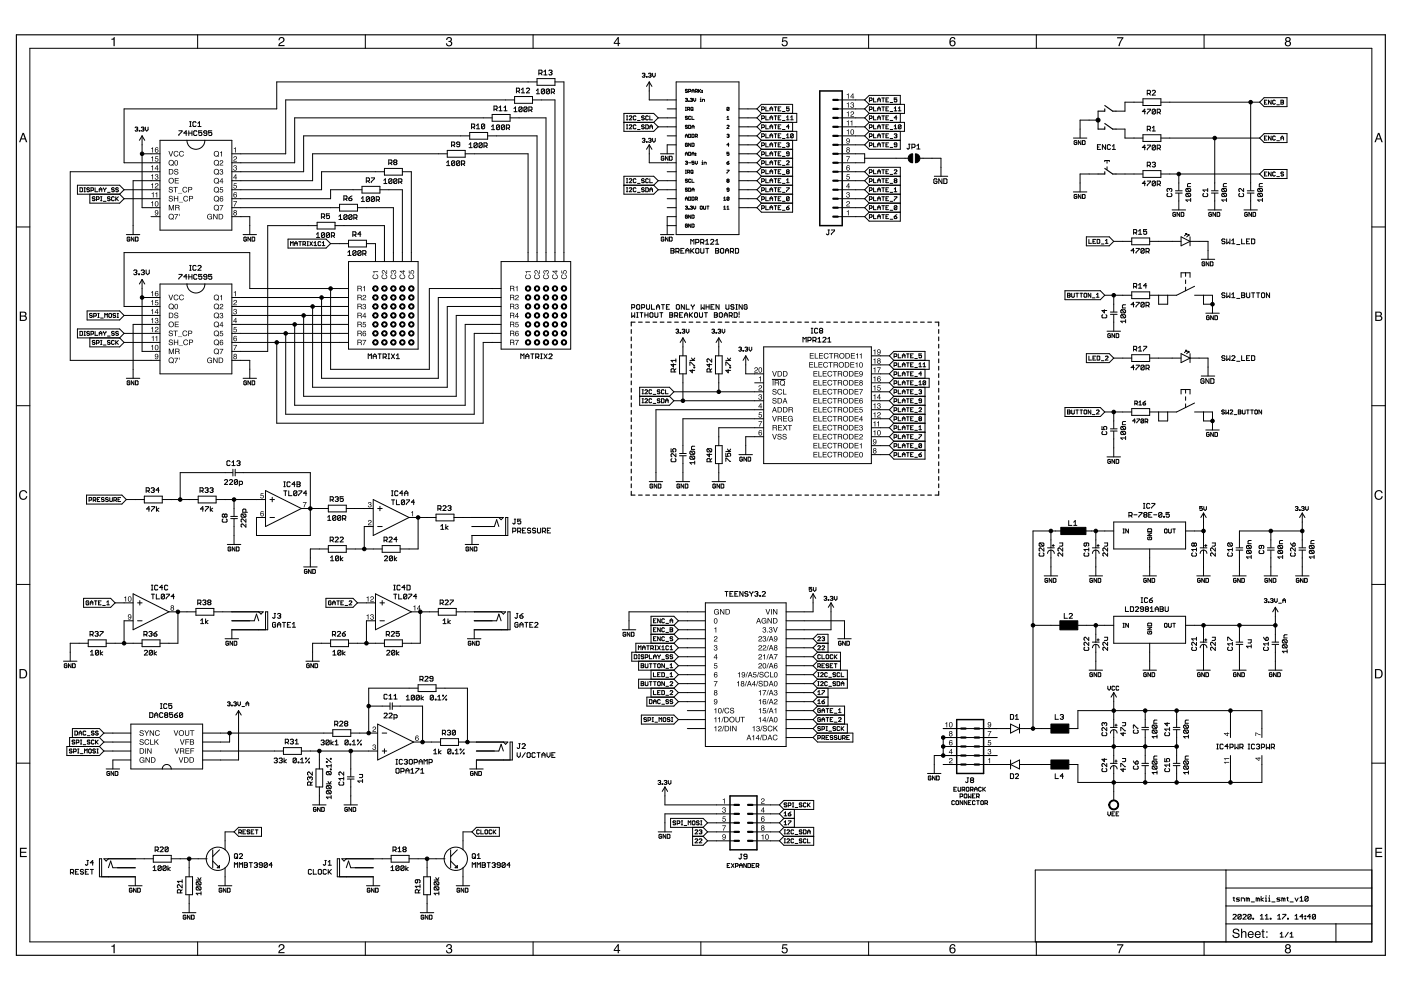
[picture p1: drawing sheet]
<svg xmlns="http://www.w3.org/2000/svg" width="420mm" height="297mm" viewBox="0 0 420 297" stroke-linecap="round" stroke-linejoin="round" font-family="sans-serif">
<g fill="none" stroke="#000" stroke-width=".3">
<path d="M9 14.5h402.4v267.8h-402.4zM59.3 10.4v4.1M109.6 10.4v4.1M159.9 10.4v4.1M210.2 10.4v4.1M260.5 10.4v4.1M310.8 10.4v4.1M361.1 10.4v4.1M40.5 38.3l.6-.2 .2 .2-.2 .4M40.9 38.7h.2M41.1 38.7l.2 .2-.2 .4-.6-.2M41.8 39.1l.2 .2z"/>
<path d="M42.4 38.3l.6-.2 .2 .2-.2 .4M42.8 38.7h.2M43 38.7l.2 .2-.2 .4-.6-.2M43.6 38.1v.8l.4 .4 .4-.4v-.8M53.6 39.2h1l-1 1.4M56.1 39.9h-1l.7-.7v1.4M56.6 39.9h1M56.6 39.2v1.4M56.9 37.9h.4M56.9 36.5h.4M57.1 36.5v1.4M57.6 39.2v1.4"/>
<path d="M58.8 36.7l-.2-.2h-.5l-.3 .2v1l.3 .2 .7-.2M59.1 39.4l-.3-.2-.7 .2v1l.2 .2 .8-.2M59.4 37.9h.9M59.4 37l.4-.5v1.4M60.5 39.2h-.9v.7l.5-.2 .4 .2-.2 .7-.7-.2M62 39.9h-.7l-.2-.2 .2-.5 .7 .2v1l-.2 .2-.7-.2M63.5 39.2h-.9v.7l.4-.2 .5 .2-.2 .7-.7-.2M140.9 39.7h5.3v2h-5.3zM141.4 38.1h.7l.3-.7-.3-.2h-.7v1.4M141.9 38.1l.5 .5M142.9 37.7l.5-.5v1.4M142.9 38.6h.9"/>
<path d="M145.4 37.4l-.3-.2-.7 .2v1M145.4 37.4v1l-.3 .2h-.5l-.2-.2M145.4 37.4l-1 1M147.4 37.9l.5-.5v1.5M147.4 38.9h1M147.6 35.3h-59.2v13.5h-18.9M147.6 34.3h5.4v2h-5.4zM148.1 32.7h.8l.2-.2-.2-.7h-.8v1.4M148.6 32.7l.5 .5M149.6 32.3l.5-.5v1.4M149.6 33.2h1M149.8 37.7v.9l-.2 .3-.7-.3"/>
<path d="M149.8 37.7l-.2-.3-.7 .3v.9M149.8 37.7l-.9 .9M151.1 33.2h1M151.1 32.3l.5-.5v1.4M151.3 37.7v.9l-.2 .3-.7-.3M151.3 37.7l-.2-.3-.7 .3v.9M151.3 37.7l-.9 .9M151.9 38.4h.7l.2-.2-.2-.8h-.7v1.5M152.3 38.4l.5 .5M153 35.3h10.7v43.1M154.1 32.5l.5-.4v1.4M154.1 33.5h1"/>
<path d="M154.3 28.9h5.4v2.1h-5.4zM154.3 30h-68.6v16.1h-16.2M154.9 27.3h.7l.2-.7-.2-.2h-.7v1.4M155.4 27.3l.4 .5M156.4 26.9l.4-.5v1.4M156.4 27.8h.9M156.6 32.3v1l-.3 .2-.7-.2M156.6 32.3l-.7-.2-.3 .2v1M156.6 32.3l-1 1M157.9 26.6l.2-.2 .7 .2-.9 1.2h.9M158.1 32.3v1l-.3 .2-.7-.2M158.1 32.3l-.3-.2-.7 .2v1"/>
<path d="M158.1 32.3l-1 1M158.6 33h.7l.3-.7-.3-.2h-.7v1.4M159.1 33l.5 .5M159.7 30h6.7v48.4M160.9 27.2l.4-.5v1.4M160.9 28.1h.9M161.1 24.6h-78.1v8h-45.8v16.2h10.8M161.1 23.6h5.3v2h-5.3zM161.6 22h.7l.3-.7-.3-.3h-.7v1.5M162.1 22l.5 .5M163.1 21.5l.5-.5v1.5M163.1 22.5h.9"/>
<path d="M163.3 26.9l-.2-.2-.8 .2v1M163.3 26.9v1l-.2 .2h-.5l-.3-.2M163.3 26.9l-1 1M164.6 21.3l.7-.3 .2 .3-.2 .4M164.8 26.9v1l-.3 .2h-.4l-.3-.2M164.8 26.9l-.3-.2-.7 .2v1M164.8 26.9l-1 1M165.1 21.7h.2M165.3 21.7l.2 .3-.2 .5h-.5l-.2-.3M165.3 27.6h.7l.3-.2v-.5l-.3-.2h-.7v1.4M165.8 27.6l.5 .5M166.4 24.6h2.7v53.8"/>
<path d="M187.1 36.7h8.9M187.9 37.4h.4M187.9 38.6h.4M187.9 34.7h.4M187.9 35.9h.4M188.1 34.7v1.2M188.1 37.4v1.2M188.7 34.9l.2-.2 .6 .2-.8 1h.8M188.7 37.6l.2-.2 .6 .2-.8 1h.8M190.7 37.6l-.2-.2-.6 .2v.8l.2 .2 .6-.2M190.7 34.9l-.2-.2-.6 .2v.8l.2 .2 .6-.2M191.2 38.8h.8"/>
<path d="M191.2 36.1h.8M192.6 22.1l.6-.2 .2 .2-.2 .4M193 22.5h.2M193.2 37.6l-.6-.2-.2 .4 .6 .2 .2 .4-.2 .2-.6-.2M193.2 22.5l.2 .2-.2 .4-.6-.2M193.2 34.9l-.2-.2-.6 .2 .2 .4 .6 .2-.2 .4-.6-.2M193.7 37.4h.5l.2 .2v.8l-.2 .2h-.5zM193.9 22.9l.2 .2zM194.4 34.9l-.2-.2-.5 .2v.8l.1 .2 .6-.2M194.5 22.1l.6-.2 .2 .2-.2 .4M194.7 24.6v5.4h8.1M194.7 24.6l.8 1.3"/>
<path d="M194.7 24.6l-.8 1.3M194.9 22.5h.2M194.9 38.6v-.8l.4-.4 .4 .4v.8M194.9 38h.8M194.9 34.7v1.2h.8M195.1 22.5l.2 .2-.2 .4-.6-.2M195.7 21.9v.8l.4 .4 .4-.4v-.8M196 36.7l1.4 1.3M197.4 35.3l-1.4 1.4M197.4 35.3l-1.4-1.3h-8.9v5.4h8.9l1.4-1.4M197.4 38h5.4M197.4 35.3h5.4"/>
<path d="M200.1 32.6h2.7M202.8 24.6h18.8v45.7h-18.8zM205.5 29.6l.5-.1v.5M205.5 33.1h.3M205.5 32.2h.3M205.7 32.2v.9M205.8 30h.2M206 30v.4l-.5-.1M206.2 35h-.7l.2 .3 .5 .2-.2 .3-.5-.2M206.2 37.7h-.7l.2 .3 .5 .2-.2 .3-.5-.2M206.2 26.9l-.5-.1-.2 .3 .7 .5-.2 .1-.5-.1M206.2 32.8l.6-.2-.1-.4h-.5v.9"/>
<path d="M206.5 27.4l.7-.1-.2-.5h-.5v.9M206.5 37.5l.7 .2-.2 .8h-.5zM206.5 30.3l.2 .1zM206.5 32.8l.3 .3M207 29.6l.5-.1 .2 .1-.2 .4M207.2 35h-.7v.6h.7M207.2 32.3h.6l-.1 .8-.5-.1zM207.3 30h.2M207.5 30l.2 .1-.2 .3-.5-.1M207.5 32.8l.3 .3M207.5 27.7v-.6l.3-.3 .4 .3v.6M207.5 38.5v-.6l.3-.4 .4 .4v.6"/>
<path d="M207.5 38h.7M207.5 34.9v.9h.7M207.5 27.3h.7M208 29.5v.6l.3 .3 .3-.3v-.6M208.5 27.4l.6-.1-.1-.5h-.5v.9M208.8 27.4l.3 .3M209.5 26.8v.9M209.7 27.3l.4 .4M210 29.8h.2v.6M210 30.4h.3M210.1 26.8l-.6 .6M210.2 29.3v.2"/>
<path d="M210.5 27.6l.2 .1zM210.5 27.1l.2 .2zM210.7 30.4v-.6h.4l.2 .6M218 37.7h.6l-.6 .8h.6M218 35.8h.6M218 35.2l.3-.3v.9M218.6 32.3v.7h-.6M218.6 32.3h-.6v.7M218.6 32.3l-.6 .7M221.6 38h5.4M221.6 35.3h5.4M221.6 32.6h5.4"/>
<path d="M227 32.6l1.3-1.3h9.4v2.7M227 38l1.3 1.4M227 35.3l1.3 1.4M227 32.6l1.3 1.4M228.3 36.7l-1.3 1.3M228.3 39.4h10.7v2.7h-10.7M228.3 34h10.7v2.7h-10.7M228.3 39.4l-1.3 1.3M228.3 34l-1.3 1.3M228.4 38.2h.6l.2-.6-.2-.2h-.6v1.2M228.4 32.8h.6l.2-.6-.8-.2v1.2M228.4 35.5h.6l.2-.6-.8-.2v1.2"/>
<path d="M229.7 32v1.2h.8M229.7 37.4v1.2h.8M229.7 34.7v1.2h.8M230.9 33.2v-.8l.4-.4 .4 .4v.8M230.9 35.9v-.8l.4-.4 .4 .4v.8M230.9 38.6v-.8l.4-.4 .4 .4v.8M230.9 38h.8M230.9 35.3h.8M230.9 32.6h.8M232.2 37.4h.7M232.2 34.7h.7M232.2 32h.7"/>
<path d="M232.6 32v1.2M232.6 34.7v1.2M232.6 37.4v1.2M233.4 38h.4M233.4 35.3h.4M233.4 32.6h.4M234.2 37.4h-.8v1.2h.8M234.2 32h-.8v1.2h.8M234.2 34.7h-.8v1.2h.8M234.6 38.8h.8M234.6 33.4h.8M234.6 36.1h.8"/>
<path d="M235.9 35.1l.4-.4v1.2M235.9 35.9h.8M236.7 32h-.8v.6l.4-.2 .4 .2-.2 .6-.6-.2M236.7 38h-.8l.6-.6v1.2M237.1 35.9h.8M237.1 35.1l.4-.4v1.2M237.7 36.7v2.7M251.2 38h8.1M251.2 35.3h8.1M251.2 32.6h8.1M251.2 30h8.1M259.3 30l1.4-1.4h9.3v2.7"/>
<path d="M259.3 38l1.4 1.4M259.3 35.3l1.4 1.4M259.3 32.6l1.4 1.4M259.3 30l1.4 1.3M260.7 39.4l-1.4 1.3M260.7 36.7h10.6v2.7h-10.6M260.7 36.7l-1.4 1.3M260.7 31.3h10.6v2.7h-10.6M260.7 34l-1.4 1.3M260.7 31.3l-1.4 1.3M260.7 38.2h.6l.2-.6-.2-.2h-.6v1.2M260.7 30.1h.6l.2-.6-.8-.1v1.1"/>
<path d="M260.7 32.8h.6l.2-.6-.8-.2v1.2M260.7 35.5h.6l.2-.6-.8-.2v1.2M262 32v1.2h.8M262 37.4v1.2h.8M262 29.4v1.1h.8M262 34.7v1.2h.8M263.2 30.5v-.8l.4-.3 .4 .3v.8M263.2 33.2v-.8l.4-.4 .4 .4v.8M263.2 35.9v-.8l.4-.4 .4 .4v.8M263.2 38.6v-.8l.4-.4 .4 .4v.8M263.2 38h.8M263.2 35.3h.8"/>
<path d="M263.2 32.6h.8M263.2 30h.8M264.5 37.4h.7M264.5 34.7h.7M264.5 32h.7M264.5 29.4h.7M264.9 29.4v1.1M264.9 32v1.2M264.9 34.7v1.2M264.9 37.4v1.2M265.7 38h.4M265.7 35.3h.4"/>
<path d="M265.7 32.6h.4M265.7 30h.4M266.5 37.4h-.8v1.2h.8M266.5 32h-.8v1.2h.8M266.5 29.4h-.8v1.1h.8M266.5 34.7h-.8v1.2h.8M266.9 38.8h.8M266.9 33.4h.8M266.9 36.1h.8M266.9 30.7h.8M268.2 33.2h.8M268.2 38.6h.8"/>
<path d="M268.2 32.4l.4-.4v1.2M268.2 37.8l.4-.4v1.2M269 35.3h-.8l.6-.6v1.2M269 29.4h-.8v.6l.4-.3 .4 .3-.2 .5-.6-.2M269.4 33.2h.8M269.4 32.4l.4-.4v1.2M270 39.4v5.3h-9.3l-1.4-1.3M270 34v2.7M270.2 37.6l-.6-.2-.2 .2v.8M270.2 37.6v.8l-.2 .2-.6-.2M270.2 37.6l-.8 .8M329.3 33.3v5.4"/>
<path d="M329.3 36h-5.4v5.4M334.7 38.7h2.7v2.7h5.4M342.8 29.6h5.3v2h-5.3zM342.8 30.6h-5.4v2.7h-2.7M343.5 33.4h-.9l.7-.7v1.5M344.1 32.7h.9l-.9 1.5M344.1 28h.7l.2-.2-.2-.7h-.7v1.4M344.1 38.8h.7l.2-.2-.2-.8h-.7v1.5M344.6 28l.4 .5M344.6 38.8l.4 .5M345.5 38.3l.5-.5v1.5M345.5 39.3h1"/>
<path d="M345.5 27.3l.3-.2h.5l.2 .2-1 1.2h1M346.5 33l-.2-.3h-.5l-.3 .3v.9M346.5 33v.9l-.2 .3-.8-.3M346.5 33l-1 .9M347 33.7h.7l.3-.3v-.4l-.3-.3h-.7v1.5M347.5 33.7l.5 .5M348.1 30.6h29.7M375.1 30.6v26.5M379.1 29.3h6.9v2.7h-6.9l-1.3-1.4zM379.2 30.6h.4M380 30h-.8v1.2h.8M381.2 30v1.2l-.8-1.2v1.2"/>
<path d="M382.5 30.2l-.2-.2-.6 .2 .2 1 .6-.2M382.9 31.4h.8M384.2 30l.7 .2-.2 1h-.5zM384.2 30.6h.5M24 56.3l.8 .2-.2 1h-.6zM25.2 57.5h.4M25.2 56.3h.4M25.4 56.3v1.2M26.8 56.5l-.2-.2-.6 .2 .2 .4 .6 .2-.2 .4-.6-.2M26.9 58.2v2.7h9l1.3-1.3M27.3 57.1l.8-.2-.2-.6h-.6v1.2M28.5 59.2l-.2-.2-.6 .2 .2 .4 .6 .2-.2 .4-.6-.3"/>
<path d="M28.5 56.3v1.2h.8M28.9 59.8h.6l.2-.6-.8-.2v1.2M29.8 56.9h.7M29.8 57.5v-.8l.4-.4 .3 .4v.8M30.2 59h.4M30.4 59v1.2M31 56.3l.4 .6M31.4 56.9v.6M31.8 56.3l-.4 .6M32.2 57.7h.8M33 59.2l-.2-.2-.6 .2 .2 .4 .6 .2-.2 .4-.6-.3M34.3 59.2l-.2-.2-.6 .2v.7l.2 .3 .6-.3"/>
<path d="M34.3 56.5l-.2-.2-.6 .2 .2 .4 .6 .2-.2 .4-.6-.2M34.7 59v1.2M34.9 59.6l.6 .6M35.5 56.5l-.2-.2-.6 .2 .2 .4 .6 .2-.2 .4-.6-.2M35.5 59l-.8 .8M35.9 58.2l1.3 1.4M37.2 56.9l-1.3 1.3M37.2 56.9l-1.3-1.4h-12.7v2.7h12.7M37.2 59.6h10.8M37.2 56.9h10.8M42.6 40.7v21.6h5.4M42.6 46.1h5.4"/>
<path d="M42.6 40.7l.8 1.4M42.6 40.7l-.8 1.4M48 42.1h21.5v26.9h-21.5zM48 51.5h-26.9v56.5h26.9M48 54.2h-8.1v16.1M56.1 42.1a2.69 2.69 0 0 0 2.7 2.7 2.69 2.69 0 0 0 2.6-2.7M103.1 59.7h.7l.3-.8-.3-.2h-.7v1.4M103.6 59.7l.5 .4M104.6 59.4h.7l.3 .5-.7 .2-.3-.2zM105.6 58.7l-1 .7M108.4 59.5l.4-.5v1.4M108.6 56.9h-9.5v2.7h-29.6"/>
<path d="M108.6 55.9h5.3v2h-5.3zM109.9 54.3h.7l.2-.3-.2-.7h-.7v1.5M110.3 54.3l.5 .5M110.8 59.2v1l-.2 .2-.7-.2M110.8 59.2l-.2-.2h-.5l-.2 .2v1M110.8 59.2l-.9 1M111.3 53.3h1l-1 1.5M112.3 59.2v1l-.2 .2-.8-.2M112.3 59.2l-.2-.2h-.5l-.3 .2v1M112.3 59.2l-1 1M112.8 59.9h.7l.3-.2v-.5l-.3-.2h-.7v1.4M113.3 59.9l.5 .5"/>
<path d="M113.9 56.9h6.8v21.5M115.1 54.1l.5-.5v1.4M115.1 55h1M115.3 51.5h-18.9v5.4h-26.9M115.3 50.5h5.4v2h-5.4zM116.6 48.9h.7l.2-.2-.2-.8h-.7v1.5M117.1 48.9l.4 .5M117.5 53.8v1l-.2 .2-.7-.2M117.5 53.8l-.7-.2-.2 .2v1M117.5 53.8l-.9 1M118.3 48.7l-.2-.3 .2-.5 .7 .3-.2 .5M118.3 48.7l-.2 .2 .2 .5 .7-.3-.2-.4"/>
<path d="M118.3 48.7h.5M119 53.8v1l-.2 .2-.7-.2M119 53.8l-.2-.2-.7 .2v1M119 53.8l-.9 1M119.6 54.5h.7l.2-.2v-.5l-.2-.2h-.7v1.4M120 54.5l.5 .5M120.7 51.5h2.7v26.9M133.9 48.7l.5-.5v1.4M133.9 49.6h1M134.1 45.1h5.4v2h-5.4zM134.1 46.1h-40.4v8.1h-24.2M135.4 43.5h.7l.3-.7-.3-.2h-.7v1.4"/>
<path d="M135.9 43.5l.5 .5M136.4 48.5v.9l-.3 .2-.7-.2M136.4 48.5l-.3-.3-.7 .3v.9M136.4 48.5l-1 .9M137.9 48.5v.9l-.3 .2-.7-.2M137.9 48.5l-.3-.3-.7 .3v.9M137.9 43.3h-.7l-.3-.3 .3-.4 .7 .2v1l-.3 .2-.7-.2M137.9 48.5l-1 .9M138.4 49.2h.7l.3-.7-.3-.3h-.7v1.4M138.9 49.2l.5 .4M139.5 46.1h18.9v32.3M140.7 43.3l.5-.5v1.5"/>
<path d="M140.7 44.3h.9M140.9 40.7h-49.8v10.8h-21.6M143.1 43.1v.9l-.2 .3-.7-.3M143.1 43.1l-.2-.3h-.5l-.2 .3v.9M143.1 43.1l-.9 .9M144.6 43.1v.9l-.2 .3-.7-.3M144.6 43.1l-.2-.3h-.5l-.2 .3v.9M144.6 43.1l-.9 .9M145.1 43.8h.8l.2-.3-.2-.7h-.8v1.5M145.6 43.8l.5 .5M146.2 40.7h14.9v37.7M187.1 55.5h8.9"/>
<path d="M187.9 53.6h.4M187.9 57.5h.4M187.9 56.3h.4M187.9 54.8h.4M188.1 53.6v1.2M188.1 56.3v1.2M188.7 53.8l.2-.2 .6 .2-.8 1h.8M188.7 56.5l.2-.2 .6 .2-.8 1h.8M190.7 53.8l-.2-.2-.6 .2v.8l.2 .2 .6-.2M190.7 56.5l-.2-.2-.6 .2v.8l.2 .2 .6-.2M191.2 55h.8M191.2 57.7h.8"/>
<path d="M192.6 41.7l.6-.2 .2 .2-.2 .4M193 42.1h.2M193.2 42.1l.2 .1-.2 .5-.6-.2M193.2 53.8l-.6-.2-.2 .4 .6 .2 .2 .4-.2 .2-.6-.2M193.2 56.5l-.2-.2-.6 .2 .2 .4 .6 .2-.2 .4-.6-.2M193.7 56.3l.7 .2-.2 1h-.5zM193.9 42.5l.2 .2zM194.4 53.8l-.2-.2-.5 .2v.8l.1 .2 .6-.2M194.5 41.7l.6-.2 .2 .2-.2 .4M194.7 43.4v5.4h8.1M194.7 43.4l.8 1.3M194.7 43.4l-.8 1.3"/>
<path d="M194.9 42.1h.2M194.9 57.5v-.8l.4-.4 .4 .4v.8M194.9 56.9h.8M194.9 53.6v1.2h.8M195.1 42.1l.2 .1-.2 .5-.6-.2M195.7 41.5v.7l.4 .5 .4-.5v-.7M196 55.5l1.4 1.4M197.4 54.2l-1.4-1.4h-8.9v5.4h8.9l1.4-1.3M197.4 56.9h5.4M197.4 54.2h5.4M197.4 54.2l-1.4 1.3M198.1 46.1h4"/>
<path d="M199.1 47.1l-.2-.3-.6 .3v.7l.2 .2 .6-.2v-.4h-.4M200.1 59.6h2.7M200.1 51.5h2.7M200.1 40.7h2.7M200.3 46.8v1.2l-.7-1.2v1.2M200.8 46.8h.6l.2 .3v.7l-.2 .2h-.6zM202.8 43.4h-2.7v2.7M205.5 46.6v-.7l.3-.3 .4 .3v.7M205.5 41.2v-.6l.3-.4 .4 .4v.6M205.5 59.6h.7M205.5 46.1h.7M205.5 40.7h.7"/>
<path d="M205.5 48.5l.5-.2v.5M205.5 51.9h.3M205.5 51h.3M205.7 51v.9M205.8 48.8h.2M206 48.8v.5l-.5-.2M206.2 56.6l-.5-.2-.2 .3 .7 .5-.2 .1-.5-.1M206.2 53.9l-.2-.2-.5 .2 .7 .4-.2 .4-.5-.2M206.2 43.1l-.2-.2-.5 .2v.6l.5 .2 .2-.5h-.4M206.2 51.6l.6-.1-.1-.5h-.5v.9M206.5 40.2l.7 .2-.2 .8h-.5zM206.5 45.6l.7 .2-.2 .8h-.5z"/>
<path d="M206.5 56.4l.7 .2-.2 .7h-.5zM206.5 59.1l.7 .1-.2 .8h-.5zM206.5 48.8h.7M206.5 51.6l.3 .3M207.2 42.9v1l-.7-1v1M207.2 53.9l-.2-.2-.5 .2 .2 .8 .5-.2M207.3 51l.5 .2-.1 .7-.5-.1zM207.5 51.6l.3 .3M207.5 59.1l.7 .1-.2 .8h-.5zM207.5 40.2l.7 .2-.2 .8h-.5zM207.5 42.9l.7 .2-.2 .8h-.5zM207.5 46.6v-.7l.3-.3 .4 .3v.7"/>
<path d="M207.5 57.3v-.6l.3-.3 .4 .3v.6M207.5 56.9h.7M207.5 46.1h.7M207.5 53.7v1h.7M208.2 48.3h-.7v.5h.7l-.2 .5-.5-.2M208.5 45.9l.2 .2zM208.5 46.4l.2 .2zM208.5 40.9h.5l.1-.5-.6-.2v1M208.5 48.3v.6l.3 .4 .3-.4v-.6M208.5 59.7h.5l.1-.5-.6-.1v.9M208.8 40.9l.3 .3M208.8 59.7l.3 .3"/>
<path d="M210.5 48.6l.2 .7M210.5 49.3h.3M210.7 48.2v.1M211.2 49.3v-.7l.6 .2v.5M217 59.4l.3-.3v.9M218 48.8h.5l.1 .3-.4 .2zM218 40.4l.5-.2v.5M218 51h.6l-.6 .9M218.2 54.2v-.5l.4 .2-.1 .3M218.2 54.2v.5l.4-.2-.1-.3M218.2 54.2h.3M218.3 40.7h.2"/>
<path d="M218.5 40.7v.5l-.5-.2M218.6 45.6h-.6v.5l.3-.2 .3 .2-.1 .5-.5-.2M218.6 56.9h-.4v-.5l.4 .2v.6l-.1 .1-.5-.1M218.6 59.2v.7h-.6M218.6 43.4h-.6l.5-.5v1M218.6 59.2l-.4-.1-.2 .8M218.6 48.3l-.6 .5M218.6 59.2l-.6 .7M221.6 59.6h5.4M221.6 56.9h5.4M221.6 54.2h5.4M221.6 51.5h5.4"/>
<path d="M221.6 48.8h5.4M221.6 43.4h5.4M221.6 46.1h5.4M221.6 40.7h5.4M227 59.6l1.3 1.3M227 56.9l1.3 1.3M227 54.2l1.3 1.3M227 51.5l1.3 1.3M227 48.8l1.3 1.3M227 46.1l1.3 1.3M227 43.4l1.3 1.3M227 40.7l1.3 1.4"/>
<path d="M228.3 47.4h9.4M228.3 44.7h9.4M228.3 58.2l-1.3 1.4M228.3 58.2h9.4M228.3 55.5l-1.3 1.4M228.3 55.5h9.4M228.3 52.8l-1.3 1.4M228.3 52.8h9.4M228.3 50.1l-1.3 1.4M228.3 50.1h9.4M228.3 47.4l-1.3 1.4M228.3 44.7l-1.3 1.4"/>
<path d="M228.3 42.1l-1.3 1.3M228.4 54.4h.6l.2-.6-.2-.2h-.6v1.2M228.4 43.6h.6l.2-.6-.8-.2v1.2M228.4 49h.6l.2-.6-.8-.2v1.2M228.4 59.8h.6l.2-.6-.8-.2v1.2M228.4 40.9h.6l.2-.6-.2-.2h-.6v1.2M228.4 46.3h.6l.2-.6-.8-.2v1.2M228.4 51.7h.6l.2-.6-.2-.2h-.6v1.2M228.4 57.1h.6l.2-.6-.8-.2v1.2M229.7 56.3v1.2h.8M229.7 42.8v1.2h.8M229.7 59v1.2h.8"/>
<path d="M229.7 40.1v1.2h.8M229.7 45.5v1.2h.8M229.7 48.2v1.2h.8M229.7 50.9v1.2h.8M229.7 53.6v1.2h.8M230.9 54.8v-.8l.4-.4 .4 .4v.8M230.9 41.3v-.8l.4-.4 .4 .4v.8M230.9 52.1v-.8l.4-.4 .4 .4v.8M230.9 44v-.8l.4-.4 .4 .4v.8M230.9 46.7v-.8l.4-.4 .4 .4v.8M230.9 49.4v-.8l.4-.4 .4 .4v.8M230.9 57.5v-.8l.4-.4 .4 .4v.8"/>
<path d="M230.9 59.6h.8M230.9 56.9h.8M230.9 54.2h.8M230.9 51.5h.8M230.9 48.8h.8M230.9 43.4h.8M230.9 46.1h.8M230.9 40.7h.8M232.2 42.8h.7M232.2 48.2h.7M232.2 53.6h.7M232.2 59h.7"/>
<path d="M232.2 56.3h.7M232.2 50.9h.7M232.2 45.5h.7M232.2 40.1h.7M232.6 40.1v1.2M232.6 42.8v1.2M232.6 45.5v1.2M232.6 48.2v1.2M232.6 50.9v1.2M232.6 53.6v1.2M232.6 56.3v1.2M232.6 59v1.2"/>
<path d="M233.4 59.6h.4M233.4 56.9h.4M233.4 54.2h.4M233.4 51.5h.4M233.4 48.8h.4M233.4 43.4h.4M233.4 46.1h.4M233.4 40.7h.4M234.2 42.8h-.8v1.2h.8M234.2 48.2h-.8v1.2h.8M234.2 53.6h-.8v1.2h.8M234.2 59h-.8v1.2h.8"/>
<path d="M234.2 56.3h-.8v1.2h.8M234.2 40.1h-.8v1.2h.8M234.2 45.5h-.8v1.2h.8M234.2 50.9h-.8v1.2h.8M234.6 46.9h.8M234.6 55h.8M234.6 49.6h.8M234.6 44.2h.8M234.6 57.7h.8M234.6 52.3h.8M234.6 41.5h.8M235.9 43l.6-.2 .2 .2-.2 .4"/>
<path d="M235.9 48.4l.2-.2 .6 .2-.8 1h.8M235.9 56.3h.8l-.8 1.2M235.9 54.8h.8M235.9 54l.4-.4v1.2M235.9 40.5l.4-.4v1.2M235.9 41.3h.8M236.1 51.5l-.2-.2 .2-.4 .6 .2-.2 .4M236.1 51.5l-.2 .2 .2 .4 .6-.2-.2-.4M236.1 51.5h.4M236.3 43.4h.2M236.5 43.4l.2 .2-.2 .4-.6-.2M236.7 59.2l-.2-.2-.6 .2v.7"/>
<path d="M236.7 46.1l-.8-.2 .2-.4 .6 .2v.8l-.2 .2-.6-.2M236.7 59.2l-.2 1-.6-.3M236.7 59.2l-.8 .7M237.7 42.1v21.5h-9.4l-1.3-1.3M237.9 40.3v.8l-.2 .2-.6-.2M237.9 40.3l-.6-.2-.2 1M237.9 40.3l-.8 .8M251.2 59.6h8.1M251.2 56.9h8.1M251.2 54.2h8.1M251.2 51.5h8.1M251.2 46.1h8.1v2.7h-8.1"/>
<path d="M251.2 43.4h8.1M251.2 40.7h8.1M259.3 47.4h13.1M259.3 51.5l1.4 1.3M259.3 51.5l1.4-1.4h9.3v16.2h-9.3l-1.4-1.4M259.3 59.6l1.4 1.3M259.3 56.9l1.4 1.3M259.3 54.2l1.4 1.3M259.3 40.7l1.4 1.4M260.7 42.1h9.3M260.7 58.2h9.3M260.7 58.2l-1.4 1.4"/>
<path d="M260.7 55.5h9.3M260.7 55.5l-1.4 1.4M260.7 52.8h9.3M260.7 52.8l-1.4 1.4M260.7 42.1l-1.4 1.3M260.7 51.7h.6l.2-.6-.2-.2h-.6v1.2M260.7 43.6h.6l.2-.6-.8-.2v1.2M260.7 54.4h.6l.2-.6-.2-.2h-.6v1.2M260.7 59.8h.6l.2-.6-.8-.2v1.2M260.7 40.9h.6l.2-.6-.2-.2h-.6v1.2M260.7 57.1h.6l.2-.6-.8-.2v1.2M262 56.3v1.2h.8"/>
<path d="M262 42.8v1.2h.8M262 59v1.2h.8M262 40.1v1.2h.8M262 50.9v1.2h.8M262 53.6v1.2h.8M263.2 57.5v-.8l.4-.4 .4 .4v.8M263.2 41.3v-.8l.4-.4 .4 .4v.8M263.2 44v-.8l.4-.4 .4 .4v.8M263.2 52.1v-.8l.4-.4 .4 .4v.8M263.2 54.8v-.8l.4-.4 .4 .4v.8M263.2 59.6h.8M263.2 56.9h.8"/>
<path d="M263.2 54.2h.8M263.2 51.5h.8M263.2 43.4h.8M263.2 40.7h.8M264.5 42.8h.7M264.5 53.6h.7M264.5 59h.7M264.5 56.3h.7M264.5 50.9h.7M264.5 40.1h.7M264.9 40.1v1.2M264.9 42.8v1.2"/>
<path d="M264.9 50.9v1.2M264.9 53.6v1.2M264.9 56.3v1.2M264.9 59v1.2M265.7 59.6h.4M265.7 56.9h.4M265.7 54.2h.4M265.7 51.5h.4M265.7 43.4h.4M265.7 40.7h.4M266.5 42.8h-.8v1.2h.8M266.5 53.6h-.8v1.2h.8"/>
<path d="M266.5 59h-.8v1.2h.8M266.5 56.3h-.8v1.2h.8M266.5 40.1h-.8v1.2h.8M266.5 50.9h-.8v1.2h.8M266.9 55h.8M266.9 44.2h.8M266.9 57.7h.8M266.9 52.3h.8M266.9 41.5h.8M268.2 59h.8l-.8 1.2M268.2 57.5h.8M268.2 40.3l.6-.2 .2 .2-.2 .4"/>
<path d="M268.2 56.7l.4-.4v1.2M268.2 51.1l.2-.2 .6 .2-.8 1h.8M268.4 54.2l-.2-.2 .2-.4 .6 .2-.2 .4M268.4 54.2l-.2 .2 .2 .4 .6-.2-.2-.4M268.4 54.2h.4M268.6 40.7h.2M268.8 40.7l.2 .2-.2 .4-.6-.2M269 43.4h-.6l-.2-.2 .2-.4 .6 .2v.8l-.2 .2-.6-.2M272.5 43.2h.4M272.7 43.2v1.2l-.2 .3-.5-.3M273.5 44.2h.7l.2-.3-.2-.7h-.7v1.5M275 43.7l.4-.5v1.5"/>
<path d="M275 44.7h.9M275.9 47.4h6.3v5.4M280.2 52.8h4M281 53.8l-.2-.2-.7 .2v1l.2 .2 .7-.2v-.5h-.5M282.5 53.6v1.4l-1-1.4v1.4M283 53.6h.7l.3 .2v1l-.3 .2h-.7zM321.9 41.4h4M321.9 57.5h4M322.9 58.5l-.2-.2-.6 .2v.8l.2 .2 .6-.2v-.4h-.4M322.9 42.3l-.2-.2-.6 .2v.8l.2 .2 .6-.2v-.4h-.4M324.2 42.1v1.2l-.8-1.2v1.2M324.2 58.3v1.2l-.8-1.2v1.2"/>
<path d="M324.6 58.3l.8 .2v.8l-.2 .2h-.6zM324.6 42.1l.8 .2v.8l-.2 .2h-.6zM329.1 44.1h.5M329.3 52.2h-5.4v5.3M330.1 43.4h-1v1.4h1M331.3 48.5v-.4h1.4v.4M331.6 43.4v1.4l-1-1.4v1.4M332 48.1v.8M332 50v.8M333 43.6l-.2-.2-.7 .2v1l.2 .2 .7-.2M333.6 44.8h.9M333.6 43.8l.5-.4v1.4"/>
<path d="M334.7 52.2h8.1M342.8 40.4h5.3v2h-5.3zM342.8 51.1h5.3v2.1h-5.3zM343.5 44.2h-.9l.7-.7v1.4M343.5 55h-.9l.7-.7v1.4M344.1 43.5h.9l-.9 1.4M344.1 49.6h.7l.2-.3-.2-.7h-.7v1.4M344.1 54.3h.9l-.9 1.4M344.6 49.6l.4 .4M345.5 48.9l.8-.3 .2 .3-.2 .4M346 49.3h.3M346.3 49.3l.2 .3-.2 .4-.8-.2"/>
<path d="M346.5 43.7l-.2-.2-.8 .2v1M346.5 54.5l-.2-.2-.8 .2v1M346.5 43.7v1l-.2 .2h-.5l-.3-.2M346.5 54.5v1l-.2 .2-.8-.2M346.5 43.7l-1 1M346.5 54.5l-1 1M347 44.4h.7l.3-.2v-.5l-.3-.2h-.7v1.4M347 55.2h.7l.3-.2v-.5l-.3-.2h-.7v1.4M347.5 44.4l.5 .5M347.5 55.2l.5 .5M348.1 41.4h29.7M348.1 52.2h29.7"/>
<path d="M350.2 58l-.2 .2 .2 .7h1l.2-.2v-.5l-.2-.2M350.7 56.7l-.2-.2-.5 .2 .2 .7M350.7 56.7l.2-.2 .5 .2v.5l-.2 .2M350.7 56.7v.3M352.5 57.9h2M352.5 57.2h2M353.5 52.2v4.9M353.5 57.9v5M355.9 56.5h.9l.3 .2v.5l-.3 .2M355.9 58h.9l.3 .2v.5l-.3 .2M355.9 58l-.3 .2v.5l.3 .2h.9M355.9 56.5l-.3 .2v.5l.3 .2h.9"/>
<path d="M355.9 58l.9 .9M355.9 56.5l.9 .9M357.1 55h-.7l-.3 .2v.8h1M357.1 59.9h-1.5l.5 .5M357.1 59.5v.9M361 58l-.2 .2 .2 .7h.9l.3-.2-.3-.7M362.2 56.5v.9M362.2 57h-1.4l.4 .4M363.3 57.9h2M363.3 57.2h2M364.3 41.4v15.7M364.3 57.9v5"/>
<path d="M366.6 58l-.2 .7 .2 .2h1M366.6 58h1l.2 .2-.2 .7M366.6 56.5l-.2 .7 .2 .2h1M366.6 56.5h1l.2 .2-.2 .7M366.6 58l1 .9M366.6 56.5l1 .9M367.8 55h-.7l-.2 .2v.8h.9M367.8 59.9h-1.4l.5 .5M367.8 59.5v.9M371.8 58l-.3 .2 .3 .7h.9l.3-.2-.3-.7M373 56.5v.9l-1.2-.9-.3 .2 .3 .7M374.1 57.9h2"/>
<path d="M374.1 57.2h2M375.1 57.9v5M377.4 58l-.2 .2 .2 .7h1M377.4 58h1l.2 .2-.2 .7M377.4 56.5l-.2 .2 .2 .7h1M377.4 56.5h1l.2 .2-.2 .7M377.4 58l1 .9M377.4 56.5l1 .9M377.8 41.4l1.3-1.4h6.9v2.7h-6.9zM377.8 52.2l1.3-1.4h6.9v2.7h-6.9zM378.6 55h-.7l-.2 .2v.8h.9M378.6 59.9h-1.4l.5 .5"/>
<path d="M378.6 59.5v.9M379.2 41.4h.4M379.2 52.2h.4M380 40.8h-.8v1.2h.8M380 51.6h-.8v1.1h.8M381.2 40.8v1.2l-.8-1.2v1.2M381.2 51.6v1.1l-.8-1.1v1.1M382.5 41l-.2-.2-.6 .2v.8l.2 .2 .6-.2M382.5 51.8l-.2-.2-.6 .2v.8l.2 .1 .6-.1M382.9 42.2h.8M382.9 52.9h.8M384.2 42v-.8l.3-.4 .4 .4v.8"/>
<path d="M384.2 41.4h.7M384.9 51.8l-.2-.2-.5 .2 .1 .4 .6 .1-.2 .4-.5-.1M4.9 68h4.1M30.2 60.2h.4M31 60.3h.8M37.9 70.3h4M38.9 71.3l-.2-.2-.6 .2v.8l.6 .2 .2-.6h-.4M40.2 71.1v1.2l-.8-1.2v1.2M40.6 71.1l.8 .2v.8l-.2 .2h-.6zM45.3 64.9h2.7M56.9 79.6h.4M57.1 79.6v1.4"/>
<path d="M58.8 79.8l-.2-.2-.8 .2v1l.3 .2h.5l.2-.2M59.4 79.8l.2-.2 .7 .2v.3l-.9 .9h.9M69.5 64.9h5.4v5.4M69.5 62.3h32.3M72.9 70.3h4M73.9 71.3l-.2-.2-.6 .2v.8l.2 .2 .6-.2v-.4h-.4M75.2 71.1v1.2l-.8-1.2v1.2M75.6 71.1l.8 .2v.8l-.2 .2h-.6zM86.4 71.7h11.4l1.3 1.3-1.3 1.4h-11.4zM87.1 73.6v-1.2l.4 .4 .4-.4v1.2M88.4 73.6v-.8l.4-.4 .4 .4v.8M88.4 73h.8"/>
<path d="M89.6 72.4h.8M90 72.4v1.2M90.8 73.2l.8-.2-.2-.6h-.6v1.2M91.2 73.2l.4 .4M92.1 72.4h.4M92.1 73.6h.4M92.3 72.4v1.2M92.9 72.4l.8 1.2M93.7 72.4l-.8 1.2M94.1 72.8l.5-.4v1.2M94.1 73.6h.9M94.9 70.2l.5-.5v1.5"/>
<path d="M94.9 71.2h1M95.1 67.6h-14.8v37.7h-10.8M95.1 66.6h5.4v2h-5.4zM96.2 72.6l-.2-.2-.6 .2 .2 1 .6-.2M96.4 65h.7l.2-.7-.2-.2h-.7v1.4M96.6 73.6h.8M96.6 72.8l.4-.4v1.2M96.9 65l.4 .5M97.3 70l-.7-.3-.2 .3v.9M97.3 70v.9l-.2 .3h-.5l-.2-.3M97.3 70l-.9 .9M98.8 64.1h-.9v.7l.5-.2 .4 .2-.2 .7-.7-.2"/>
<path d="M98.8 70l-.2-.3-.7 .3v.9M98.8 70v.9l-.2 .3h-.5l-.2-.3M98.8 70l-.9 .9M99.1 73h5.4M99.4 70.7h.7l.2-.2v-.5l-.2-.3h-.7v1.5M99.8 70.7l.5 .5M100.5 67.6h14.8v10.8M101.6 64.8l.5-.4v1.4M101.6 65.8h1M101.8 61.2h5.4v2.1h-5.4zM104.1 64.6v1l-.3 .2-.7-.2M104.1 64.6l-.7-.2-.3 .2v1"/>
<path d="M104.1 64.6l-1 1M104.3 75.6l.5-.5v1.5M104.3 76.6h1M104.5 78.4h20.9v26.2h-20.9zM104.5 72h5.4v2h-5.4zM105.6 64.6v1l-.3 .2-.7-.2M105.6 64.6l-.3-.2-.7 .2v1M105.6 64.6l-1 1M105.8 70.4h.7l.3-.2-.3-.7h-.7v1.4M106.1 65.3h.7l.3-.2v-.5l-.3-.2h-.7v1.4M106.3 70.4l.5 .5M106.6 65.3l.5 .5"/>
<path d="M106.8 75.4v.9l-.3 .3-.7-.3M106.8 75.4l-.3-.3h-.4l-.3 .3v.9M106.8 75.4l-1 .9M107.2 62.3h10.8v16.1M108.3 75.4v.9l-.3 .3-.7-.3M108.3 75.4l-.3-.3h-.5l-.2 .3v.9M108.3 75.4l-1 .9M108.3 70.2h-1l.7-.7v1.4M108.4 60.4h.9M108.8 76.1h.7l.2-.3-.2-.7h-.7v1.5M109.3 76.1l.4 .5M109.9 73h2.7v5.4"/>
<path d="M150.3 78.4h20.9v26.2h-20.9zM198.1 70.3h4M199.1 71.3l-.2-.2-.6 .2v.8l.2 .2 .6-.2v-.4h-.4M200.1 62.3h2.7M200.1 67.6h2.7M200.3 71.1v1.2l-.7-1.2v1.2M200.8 71.1l.8 .2v.8l-.2 .2h-.6zM201.2 74.5h.7l.3 .2-.3 .5 .3 .4-.3 .3h-.7zM201.2 75.2h.7M202.7 75.4h.7l.2-.2-.2-.7h-.7v1.4M202.8 64.9h-2.7v5.4M203.2 75.4l.4 .5"/>
<path d="M204.2 75.2h.5M205.1 74.5h-.9v1.4h.9M205.5 61.9l.5-.1v.5M205.5 60v-.6l.3-.3 .4 .3v.6M205.7 75.2h.9M205.7 75.9v-1l.4-.4 .5 .4v1M205.8 62.3h.2M206 62.3v.4l-.5-.1M206.2 64.6h-.7v.7l.5 .1 .2-.5h-.4M206.2 67.3h-.7v.6l.5 .2 .2-.5h-.4M206.5 62.6l.2 .1zM207 61.9l.5-.1 .2 .1-.2 .4"/>
<path d="M207.2 64.5v.9l-.7-.9v.9M207.2 67.2v.9l-.7-.9v.9M207.2 73.2v-1.4l.4 .4 .5-.4v1.4M207.2 74.5v1.4M207.3 62.3h.2M207.4 75.2l.7 .7M207.5 62.3l.2 .1-.2 .3-.5-.1M207.5 64.5l.7 .1-.2 .8h-.5zM207.5 67.2l.7 .1-.2 .8h-.5zM208 61.8v.6l.3 .3 .3-.3v-.6M208.1 74.5l-.9 .9M208.6 74.7l.3-.2 .7 .2v.9l-.2 .3-.8-.3z"/>
<path d="M208.6 72.7h.8l.2-.2-.2-.7h-.8v1.4M210 61.9h.6l-.1 .8-.5-.1zM210.1 74.5v1.1l.3 .3 .7-.3v-1.1M210.1 72.7h.7l.3-.2v-.5l-.3-.2h-.7v1.4M210.6 72.7l.5 .5M211 61.8l.2 .9 .4-.1v-.8M211.6 74.5h1M211.6 72.2l.5-.4v1.4M211.6 73.2h1M212 61.8h.6M212.1 74.5v1.4M212.3 61.8v.9"/>
<path d="M213.1 72l.3-.2h.4l.3 .2-1 1.2h1M214.6 74.5h.7l.3 .2-.3 .5 .3 .4-.3 .3h-.7zM214.6 75.2h.7M214.6 72.2l.5-.4v1.4M214.6 73.2h1M216.3 74.5l.7 .2v.9l-.2 .3-.7-.3v-.9zM217 62.1l.3-.3v.9M217 60h.6M217 62.7h.6M217.6 75.2h.9M217.6 75.9v-1l.5-.4 .4 .4v1M218 62.7h.6"/>
<path d="M218 62.1l.3-.3v.9M219.1 75.4h.7l.2-.7-.2-.2h-.7v1.4M219.5 75.4l.5 .5M220.6 74.5h.7l.2 .2v.9l-.2 .3h-.7zM221.6 62.3h5.4M228.3 60.9l-1.3 1.4M228.3 60.9h9.4M228.4 62.4h.6l.2-.6-.8-.1v1.1M229.7 61.7v1.1h.8M230.9 60.2v-.8l.4-.4 .4 .4v.8M230.9 62.8v-.7l.4-.4 .4 .4v.7M230.9 62.3h.8"/>
<path d="M232.2 61.7h.7M232.6 61.7v1.1M233.4 62.3h.4M234.2 61.7h-.8v1.1h.8M234.6 63h.8M234.6 60.3h.8M235.9 62.3h.6l.2 .4-.6 .1zM236.7 61.7l-.8 .6M248.3 68.9h.5M248.5 68.9v1.2l-.2 .3-.5-.3M249.3 68.9h1l-1 1.5M251.2 64.9h8.1"/>
<path d="M251.2 62.3h8.1M259.3 62.3l1.4 1.3M260.7 63.6l-1.4 1.3M260.7 63.6h9.3M260.7 60.9h9.3M260.7 60.9l-1.4 1.4M260.7 62.4h.6l.2-.6-.8-.1v1.1M260.7 65.1h.6l.2-.6-.8-.2v1.2M262 64.3v1.2h.8M262 61.7v1.1h.8M263.2 60.2v-.8l.4-.4 .4 .4v.8M263.2 65.5v-.8l.4-.4 .4 .4v.8"/>
<path d="M263.2 62.8v-.7l.4-.4 .4 .4v.7M263.2 64.9h.8M263.2 62.3h.8M264.5 64.3h.7M264.5 61.7h.7M264.9 61.7v1.1M264.9 64.3v1.2M265.7 64.9h.4M265.7 62.3h.4M266.5 64.3h-.8v1.2h.8M266.5 61.7h-.8v1.1h.8M266.9 65.7h.8"/>
<path d="M266.9 63h.8M266.9 60.3h.8M268.2 64.9h.6l.2 .4-.6 .2zM269 64.3l-.8 .6M269 61.8l-.2-.1-.6 .1v.9M269 61.8v.9l-.2 .1-.6-.1M269 61.8l-.8 .9M325.8 71h6.9l1.3 1.3-1.3 1.4h-6.9zM326.6 71.8v1.1h.7M327.8 72.3h.4M328.6 71.8h-.8v1.1h.8M329 71.8l.8 .1-.2 1h-.6z"/>
<path d="M330.3 73.1h.8M331.5 72.1l.4-.3v1.1M331.5 72.9h.8M334 72.3h5.4M339.4 71.3h5.4v2.1h-5.4zM340 69.8h.7l.2-.3-.2-.7h-.7v1.4M340.2 75.2h-1l.7-.7v1.4M340.4 69.8l.5 .4M340.7 74.5h1l-1 1.4M341.4 69.3l.5-.5v1.4M341.4 70.2h1M343.1 74.7l-.2-.2-.7 .2v.9"/>
<path d="M343.1 74.7v.9l-.2 .3-.7-.3M343.1 74.7l-.9 .9M343.7 75.4h.7l.2-.2v-.5l-.2-.2h-.7v1.4M343.9 68.8h-1v.7l.5-.2 .5 .2v.5l-.3 .2-.7-.2M344.1 75.4l.5 .5M344.8 72.3h9.4M351.5 62.9h4.1M352.6 63.9l-.3-.2-.6 .2v.8l.3 .2 .6-.2v-.4h-.5M353.8 63.7v1.2l-.8-1.2v1.2M354.2 71l2.7 1.3-2.7 1.4zM354.2 63.7h.6l.2 .2v.8l-.2 .2h-.6zM355.6 70h.3v.3z"/>
<path d="M355.7 70.2l-.5 .5M356.2 70.3h.4v.4zM356.4 70.5l-.5 .5M356.9 72.3h5.4v5.4M356.9 71v2.7M360.3 77.7h4M361.3 78.7l-.2-.2-.6 .2v.8l.6 .2 .2-.6h-.4M362.3 62.9h4M362.5 78.5v1.2l-.8-1.2v1.2M363 78.5l.8 .2-.2 1h-.6zM363.3 63.9l-.2-.2-.6 .2v.8l.2 .2 .6-.2v-.4h-.4M364.6 63.7v1.2l-.8-1.2v1.2"/>
<path d="M365 63.7h.6l.2 .2v.8l-.2 .2h-.6zM367.4 71.9l-.3-.3-.7 .3 .2 .4 .8 .3-.3 .5h-.5l-.2-.3M367.9 71.6v1.5l.5-.5 .5 .5v-1.5M369.4 72.1l.5-.5v1.5M369.4 73.1h1M370.9 73.3h.9M372.4 71.6v1.5h.9M373.1 62.9h4M373.8 72.3h.5M374.1 63.9l-.2-.2-.6 .2v.8l.2 .2 .6-.2v-.4h-.4M374.8 71.6h-1v1.5h1M375.3 63.7v1.2l-.8-1.2v1.2"/>
<path d="M375.3 71.6h.7l.3 .3v.9l-.3 .3h-.7zM375.8 63.7h.6l.2 .2v.8l-.2 .2h-.6zM411.4 68h4.1M24 99.3h.6l.2 .2v.8l-.2 .2h-.6zM25.2 99.3h.4M25.4 99.3v1.2M26.1 93.2h9.8l1.3 1.4-1.3 1.3h-9.8zM26.8 99.5l-.6-.2-.2 .4 .6 .2 .2 .4-.2 .2-.6-.2M27.7 94.1l-.2-.1-.6 .1 .2 .5 .6 .1-.2 .4-.6-.1M28.1 94.7l.8-.1-.2-.6h-.6v1.1M28.5 99.3v1.2h.8M29.3 94h.4"/>
<path d="M29.3 95.1h.4M29.5 94v1.1M29.8 99.9h.7M30.2 95.3h.8M31 99.3l.4 .6M31.4 99.9v.6M31.4 95.1v-1.1l.4 .4 .4-.4v1.1M31.8 99.3l-.4 .6M32.6 94.1l.3-.1 .5 .1v.9l-.2 .1-.6-.1zM34.3 99.5l-.6-.2-.2 .4 .6 .2 .2 .4-.2 .2-.6-.2M34.7 94.1l-.2-.1-.6 .1 .8 .9-.2 .1-.6-.1M35.1 94h.4"/>
<path d="M35.1 95.1h.4M35.3 94v1.1M35.5 99.5l-.6-.2-.2 .4 .6 .2 .2 .4-.2 .2-.6-.2M37.2 99.9l-1.3-1.3h-12.7v2.7h12.7M37.2 94.6h10.8M37.2 99.9l-1.3 1.4M37.2 99.9h10.8M40.1 81.2l.7-.3 .2 .3-.2 .4M40.6 81.6h.2M40.8 81.6l.2 .3-.2 .4-.7-.2M41.6 82.1h.2v.2h-.2zM42.3 81.2l.7-.3 .3 .3-.3 .4"/>
<path d="M42.6 83.8v21.5h5.4M42.6 89.2h5.4M42.6 83.8l.8 1.3M42.6 83.8l-.8 1.3M42.8 81.6h.2M43 81.6l.3 .3-.3 .4-.7-.2M43.8 80.9v1l.5 .4 .5-.4v-1M48 85.1h21.5v27h-21.5zM48 97.2h-8.1v16.2M53.6 82.3h1l-1 1.4M56.1 85.1a2.69 2.69 0 0 0 2.7 2.7 2.69 2.69 0 0 0 2.6-2.7M56.1 83h-1l.7-.7v1.4"/>
<path d="M56.6 82.3v1.4M56.6 83h1M56.9 81h.4M57.6 82.3v1.4M59.1 82.5l-.3-.2h-.5l-.2 .2v1l.2 .2 .8-.2M60.5 82.3h-.9v.7l.5-.3 .4 .3-.2 .7-.7-.2M62 83h-.7l-.2-.3 .2-.4h.5l.2 .2v1l-.2 .2-.7-.2M63.5 82.3h-.9v.7l.4-.3 .5 .3-.2 .7-.7-.2M69.5 94.6h35M69.5 99.9h35M69.5 89.2h35M69.5 91.9h35"/>
<path d="M69.5 97.2h35M85.7 99.9v24.3h56.5v-24.3h8.1M88.4 97.2v24.3h51.1v-24.3h10.8M91.1 94.6v24.2h45.7v-24.2h13.5M93.7 91.9v24.2h40.4v-24.2h16.2M96.4 89.2v24.2h35v-24.2h18.9M99.1 86.5v24.2h29.7v-24.2h21.5M104.5 86.5h-29.6v-10.8h-37.7v16.2h10.8M189.4 93.7v1.4l.5-.5 .5 .5v-1.4M189.4 92.2h.7l.3-.7-.3-.2h-.7v1.4M190.9 95.1h.5M190.9 93.7h.5"/>
<path d="M191.2 91.3l.7 .2v1l-.3 .2-.7-.2v-1zM191.2 93.7v1.4M191.9 93.7h.9M192.4 93.7v1.4M192.4 92.2h.7l.2-.7-.2-.2h-.7v1.4M193.4 93.7v1.4M193.4 94.4h.9M193.9 91.3v1.2l.2 .2 .7-.2v-1.2M194.3 93.7v1.4M195.1 93.7l.7 .3v.9l-.2 .2h-.5l-.2-.2v-.9zM195.4 91.3v1.4h.9M196.4 93.7v1.2l.2 .2 .7-.2v-1.2"/>
<path d="M196.9 92.7v-.9l.4-.5 .5 .5v.9M196.9 92h.9M197.9 93.7h.9M198.3 93.7v1.4M198.4 91.3h.9M198.8 91.3v1.4M199.9 92h.4M200.8 91.3h-.9v1.4h.9M200.9 93.7h.6l.3 .3-.3 .4 .3 .5-.3 .2h-.6zM200.9 94.4h.6M202.3 94.6h.7l.2-.2v-.4l-.2-.3h-.7v1.4M202.7 98.9l.6-.2 .2 .2-.2 .4"/>
<path d="M202.8 94.6l.4 .5M202.8 91.5l.3-.2 .7 .2v1l-.3 .2-.7-.2zM203.1 99.3h.2M203.3 99.3l.2 .2-.2 .4-.6-.2M203.8 94.4h.5M203.9 99.7l.3 .2zM204.6 98.9l.6-.2 .2 .2-.2 .4M204.7 93.7h-.9v1.4h.9M205 99.3h.2M205.2 99.3l.2 .2-.2 .4-.6-.2M205.2 91.3v1.4l-.9-1.4v1.4M205.3 95.1v-.9l.5-.5 .4 .5v.9"/>
<path d="M205.3 94.4h.9M205.8 98.7v.8l.4 .4 .4-.4v-.8M205.8 91.3v1.4h.9M206.8 93.7v1.4M207 94.4l.7 .7M207.3 91.3l.5 .7M207.7 93.7l-.9 .9M207.8 92v.7M208.2 91.3l-.4 .7M208.3 94l.2-.3 .7 .3v.9l-.2 .2-.7-.2zM209.8 93.7v1.2l.2 .2 .7-.2v-1.2M210.3 91.3v1.4l.4-.5 .5 .5v-1.4"/>
<path d="M211.3 93.7h.9M211.7 93.7v1.4M211.8 92h.9M211.8 91.3v1.4M212.7 91.3v1.4M213.2 92h.5M213.5 98.9l.6-.2 .2 .2-.2 .4M213.9 99.3h.2M214.1 99.3l.2 .2-.2 .4-.6-.2M214.2 91.3h-1v1.4h1M214.2 93.7h.7l.2 .3-.2 .4 .2 .5-.2 .2h-.7zM214.2 94.4h.7"/>
<path d="M214.7 99.7l.2 .2zM215.3 98.9l.6-.2 .2 .2-.2 .4M215.6 91.3v1.4l-.9-1.4v1.4M215.7 94l.2-.3 .7 .3v.9l-.2 .2-.7-.2zM215.7 99.3h.2M215.9 99.3l.2 .2-.2 .4-.6-.2M216.6 98.7v.8l.4 .4 .4-.4v-.8M217.2 95.1v-.9l.5-.5 .4 .5v.9M217.2 94.4h.9M217.7 91.3v1.2l.2 .2h.5l.2-.2v-1.2M218.7 94.6h.7l.2-.2v-.4l-.2-.3h-.7v1.4M219.2 94.6l.4 .5"/>
<path d="M220.1 91.5l-.2-.2-.7 .2 .2 .5 .7 .2-.2 .5-.7-.2M220.2 93.7h.7l.2 .3v.9l-.2 .2h-.7zM220.7 91.3h.4M220.7 92.7h.4M220.9 91.3v1.4M221.7 93.5v.9M221.7 94.9v.2M222.6 91.3v1.4l-.9-1.4v1.4M224.1 91.5l-.3-.2-.6 .2v1l.6 .2 .3-.7h-.5M243.3 99.8h.5M243.3 98.4h.5M243.5 98.4v1.4"/>
<path d="M245.2 98.7l-.2-.3h-.5l-.2 .3v.9l.2 .2 .7-.2M246 99.1l-.2-.2 .2-.5h.5l.2 .3-.2 .4M246 99.1l-.2 .3 .2 .4 .7-.2-.2-.5M246 99.1h.5M319.4 87.1h10.6l1.3 1.4-1.3 1.3h-10.6zM320.1 88.5h.6M320.1 87.9l.8 .2-.2 .4 .2 .4-.2 .2h-.6zM321.4 87.9v1l.2 .2 .6-.2v-1M322.6 87.9h.8M323 87.9v1.2M323.9 87.9h.8M324.3 87.9v1.2"/>
<path d="M325.1 88.1l.2-.2 .6 .2v.8l-.2 .2-.6-.2zM327.1 87.9v1.2l-.8-1.2v1.2M327.6 89.3h.8M328.8 89.1h.8M328.8 88.3l.4-.4v1.2M330.7 94.3l-.2 .3 .2 .7h1l.2-.3v-.4l-.2-.3M331.2 92.8v1l-.7-.7h1.4M331.3 88.5h8.1M332 99.3h4M333 94.2h2M333 93.5h2M334 88.5v5"/>
<path d="M334 94.3v5M336.4 92.8l-.3 .8 .3 .2h.9M336.4 94.3l-.3 .7 .3 .3h.9M336.4 92.8h.9l.3 .3v.5l-.3 .2M336.4 94.3h.9l.3 .3v.4l-.3 .3M336.4 94.3l.9 1M336.4 92.8l.9 1M337.6 95.8v1M337.6 91.4h-.8l-.2 .2v.7h1M337.6 96.3h-1.5l.5 .5M339.4 87.5h5.4v2h-5.4zM340 85.9h.7l.2-.2-.2-.7h-.7v1.4"/>
<path d="M340.2 91.3h-1l.7-.7v1.4M340.4 85.9l.5 .5M340.7 90.6h1l-1 1.4M341.4 85.4l.5-.4v1.4M341.4 86.4h1M343.1 90.8l-.9 1M343.1 90.8l-.2-.2-.7 .2v1M343.1 90.8v1l-.2 .2-.7-.2M343.7 91.6h.7l.2-.3v-.5l-.2-.2h-.7v1.4M343.9 85.7h-1l.7-.7v1.4M344.1 91.6l.5 .4M347.5 88.5v2.7h2.7v-2.7"/>
<path d="M354.2 83.1v-1.3h2.7v1.3M355.6 87.1l-2.7 1.4h-8.1M355.6 81.8v1M355.6 83.9v1.1M355.6 86.1v1M358.2 88.5h5.4v5.4M358.2 85.8l-2.6 1.3M360.9 88.5v2.7h2.7M361.6 93.9h4.1M362.6 94.8l-.2-.2-.6 .2v.8l.3 .2 .5-.2v-.4h-.4M363.9 94.6v1.2l-.8-1.2v1.2M364.3 94.6l.8 .2-.2 1h-.6z"/>
<path d="M367.4 88l-.3-.2-.7 .2 .2 .5 .8 .2-.3 .5h-.5l-.2-.2M367.9 87.8v1.4l.5-.5 .5 .5v-1.4M369.4 89.2h1M369.4 88.3l.5-.5v1.4M370.9 89.5h.9M372.4 87.8h.7l.2 .2-.2 .5 .2 .5-.2 .2h-.7zM372.4 88.5h.7M373.8 87.8v1.2l.3 .2h.5l.2-.2v-1.2M375.3 87.8h1M375.8 87.8v1.4M376.8 87.8h1M377.3 87.8v1.4"/>
<path d="M378.3 88l.2-.2 .8 .2v1l-.3 .2h-.5l-.2-.2zM380.7 87.8v1.4l-.9-1.4v1.4M25.2 100.5h.4M26.9 101.3v2.7h9l1.3-1.4M27.3 100.1h.6l.2-.2-.2-.6h-.6v1.2M28.5 102.2l-.2-.2-.6 .2 .2 .4 .6 .2-.2 .4-.6-.2M28.9 102.8l.8-.2-.2-.6h-.6v1.2M29.8 100.5v-.8l.4-.4 .3 .4v.8M30.2 102h.4M30.2 103.2h.4M30.4 102v1.2M31 103.4h.8"/>
<path d="M32.2 100.7h.8M33 102.2l-.2-.2-.6 .2 .2 .4 .6 .2-.2 .4-.6-.2M34.3 102.2l-.2-.2-.6 .2v.8l.2 .2 .6-.2M34.7 102v1.2M34.9 102.6l.6 .6M35.5 102l-.8 .8M35.9 101.3l1.3 1.3M37.2 102.6h10.8M37.9 113.4h4M38.9 114.3l-.2-.1-.6 .1v.8l.6 .2 .2-.6h-.4M40.2 114.2v1.1l-.8-1.1v1.1M40.6 114.2l.8 .1v.8l-.2 .2h-.6z"/>
<path d="M69.5 108h5.4v5.4M69.5 102.6h35M72.9 113.4h4M73.9 114.3l-.2-.1-.6 .1v.8l.2 .2 .6-.2v-.4h-.4M75.2 114.2v1.1l-.8-1.1v1.1M75.6 114.2l.8 .1v.8l-.2 .2h-.6zM83 102.6v24.3h61.9v-24.3h5.4M110.4 107.5v-1.4l.5 .5 .5-.5v1.4M111.9 107.5v-.9l.5-.5 .5 .5v.9M111.9 106.8h1M113.4 106.1h.9M113.9 106.1v1.4"/>
<path d="M114.9 107h.7l.2-.2v-.5l-.2-.2h-.7v1.4M115.4 107l.4 .5M116.4 106.1h.5M116.4 107.5h.5M116.6 106.1v1.4M117.4 106.1l.9 1.4M118.3 106.1l-.9 1.4M118.9 107.5h.9M118.9 106.6l.4-.5v1.4M156.2 107.5v-1.4l.5 .5 .4-.5v1.4M157.7 106.8h.9M157.7 107.5v-.9l.5-.5 .4 .5v.9"/>
<path d="M159.2 106.1h.9M159.6 106.1v1.4M160.7 107h.7l.2-.7-.2-.2h-.7v1.4M161.1 107l.5 .5M162.1 106.1h.5M162.1 107.5h.5M162.4 106.1v1.4M163.1 106.1l1 1.4M164.1 106.1l-1 1.4M164.6 106.3l.2-.2 .8 .2-1 1.2h1M191.8 118.8h9M192.6 119.5h.4"/>
<path d="M192.6 116.8h.4M192.6 118h.4M192.8 116.8v1.2M192.8 119.5v1.2M193.4 119.7l.2-.2 .6 .2-.8 1h.8M193.4 117l.2-.2 .6 .2-.8 1h.8M195.4 119.7l-.2-.2-.6 .2v.8l.2 .2 .6-.2M195.4 117l-.2-.2-.6 .2v.8l.2 .2 .6-.2M195.9 118.2h.8M197.9 117l-.2-.2-.6 .2 .8 .8-.2 .2-.6-.2M197.9 119.7l-.6-.2-.2 .4 .6 .2 .2 .4-.2 .2-.6-.2M198.4 119.5h.6l.2 .2v.8l-.2 .2h-.6z"/>
<path d="M199.2 117l-.2-.2-.6 .2v.8l.2 .2 .6-.2M199.6 116.8v1.2h.8M200.8 118.8l1.3 1.3M202 109.1v.9l-.7-.7h1.4M202.1 117.4l-1.3-1.3h-9v5.4h9l1.3-1.4M202.1 117.4h26.9M202.1 117.4l-1.3 1.4M202.2 111.5v-.7l-.2-.3h-.5l-.2 .3v.7h1.4M202.7 107.6v.9M202.7 108h-1.4l.4 .5M202.7 110.5l-.5 .5M203.8 106.7h2v5.4h-2z"/>
<path d="M204.8 101.3v5.4M204.8 112.1v8M204.8 101.3l.8 1.3M204.8 101.3l-.8 1.3M206.9 109.5v-.9l1.4 .9M206.9 108h1.4M207.4 107.3l.5 .7 .4-.7M207.6 110.8v.9l-.7-.7h1.4M208.1 110h.2v.3h-.2zM212.7 109.1v.9l-.7-.7h1.4M213 111.5v-.7l-.3-.3h-.4l-.3 .3v.7h1.4M213.4 107.6v.9l-.9-.9-.5 .2 .3 .7"/>
<path d="M213.4 110.5l-.4 .5M214.6 106.7h2v5.4h-2zM215.6 101.3v5.4M215.6 112.1v5.3M215.6 101.3l.8 1.3M215.6 101.3l-.8 1.3M217.7 109.5v-.9l1.4 .9M217.7 108h1.4M218.2 107.3l.4 .7 .5-.7M218.4 110.8v.9l-.7-.7h1.4M218.9 110h.2v.3h-.2zM221.6 104.2l.5-.1 .3 .1-.3 .4"/>
<path d="M222 104.6h.1M222.1 104.6l.3 .2-.3 .4-.5-.1M222.8 105.1l.2 .1zM223.4 104.2l.6-.1 .2 .1-.2 .4M223.6 106.7v5.4h5.4M223.6 106.7l.9 1.3M223.6 106.7l-.8 1.3M223.8 104.6h.2M224 104.6l.2 .2-.2 .4-.6-.1M224.7 104.1v.7l.3 .4 .4-.4v-.7M226.3 114.7h2.7M229 104h32.3v35h-32.3z"/>
<path d="M231.5 113.7h4M240.8 102.5v-1.4l.5 .5 .5-.5v1.4M242.3 102.1h.7l.2-.8-.2-.2h-.7v1.4M243.8 102.1h.7l.3-.3v-.5l-.3-.2h-.7v1.4M244.3 102.1l.5 .4M245.3 101.6l.4-.5v1.4M245.3 102.5h.9M246.8 101.3l.2-.2 .7 .2-.9 1.2h.9M248.2 102.5h1M248.2 101.6l.5-.5v1.4M261.3 114.7h5.4M261.3 117.4h5.4"/>
<path d="M261.3 112.1h5.4M261.3 106.7h5.4M261.3 109.4h5.4M266.7 114.7l1.4 1.4M266.7 106.7l1.4-1.4h9.3v2.7M266.7 117.4l1.4 1.4M266.7 112.1l1.4 1.3M266.7 109.4l1.4 1.3M266.7 106.7l1.4 1.3M268.1 118.8l-1.4 1.3M268.1 108h10.6v2.7h-10.6M268.1 118.8h9.3"/>
<path d="M268.1 116.1l-1.4 1.3M268.1 113.4h10.6v2.7h-10.6M268.1 113.4l-1.4 1.3M268.1 110.7l-1.4 1.4M268.1 108l-1.4 1.4M268.1 109.6h.6l.2-.6-.2-.2h-.6v1.1M268.1 114.9h.6l.2-.6-.8-.1v1.1M268.1 106.9h.6l.2-.6-.2-.2h-.6v1.2M268.1 112.2h.6l.2-.5-.8-.2v1.1M268.1 117.6h.6l.2-.6-.8-.2v1.2M269.4 114.2v1.1h.8M269.4 106.1v1.2h.8"/>
<path d="M269.4 108.8v1.1h.8M269.4 111.5v1.1h.8M269.4 116.8v1.2h.8M269.4 119.5v1.2h.8M270.6 114.7h.8M270.6 118v-.8l.4-.4 .4 .4v.8M270.6 109.3h.8M270.6 107.3v-.8l.4-.4 .4 .4v.8M270.6 109.9v-.7l.4-.4 .4 .4v.7M270.6 112.6v-.8l.4-.3 .4 .3v.8M270.6 115.3v-.8l.4-.3 .4 .3v.8M270.6 117.4h.8"/>
<path d="M270.6 112.1h.8M270.6 106.7h.8M271.9 114.2h.7M271.9 106.1h.7M271.9 111.5h.7M271.9 119.5h.7M271.9 116.8h.7M271.9 108.8h.7M272.3 106.1v1.2M272.3 108.8v1.1M272.3 111.5v1.1M272.3 114.2v1.1"/>
<path d="M272.3 116.8v1.2M272.3 119.5v1.2M273.1 114.7h.4M273.1 109.3h.4M273.1 117.4h.4M273.1 112.1h.4M273.1 106.7h.4M273.9 114.2h-.8v1.1h.8M273.9 106.1h-.8v1.2h.8M273.9 111.5h-.8v1.1h.8M273.9 108.8h-.8v1.1h.8M273.9 116.8h-.8v1.2h.8"/>
<path d="M273.9 119.5h-.8v1.2h.8M274.3 110.2h.8M274.3 118.2h.8M274.3 115.5h.8M274.3 112.8h.8M274.3 107.5h.8M275.6 115.3h.8M275.6 117l.6-.2 .2 .2-.2 .4M275.6 109.2l.4-.4v1.1M275.6 114.5l.4-.3v1.1M275.6 109.9h.8M276 117.4h.2"/>
<path d="M276.2 117.4l.2 .2-.2 .4-.6-.2M276.4 106.1h-.8v.6l.4-.2 .4 .2-.2 .6-.6-.2M276.4 112.1h-.8l.6-.6v1.1M276.8 109.9h.8M276.8 109.2l.4-.4v1.1M277.4 116.1v21.5h-9.3l-1.4-1.3M277.4 110.7v2.7M277.6 114.3l-.2-.1-.6 .1v.8M277.6 114.3v.8l-.2 .2-.6-.2M277.6 114.3l-.8 .8M325.8 106h6.9l1.3 1.3-1.3 1.4h-6.9zM326.6 106.7v1.2h.7"/>
<path d="M327.8 107.3h.4M328.6 106.7h-.8v1.2h.8M329 106.7l.8 .2v.8l-.2 .2h-.6zM330.3 108.1h.8M331.5 106.9l.2-.2 .6 .2-.8 1h.8M333 100.2l-.2-.2-.6 .2v.8l.6 .2 .2-.6h-.4M334 107.3h5.4M334.3 100v1.2l-.8-1.2v1.2M334.7 100l.8 .2v.8l-.2 .2h-.6zM339.4 106.3h5.4v2.1h-5.4zM340 104.8h.7l.2-.3-.2-.7h-.7v1.4M340.2 110.2h-1l.7-.7v1.4"/>
<path d="M340.4 104.8l.5 .4M340.7 109.5h1l-1 1.4M341.4 104.3l.5-.5v1.4M341.4 105.2h1M342.9 103.8h1l-1 1.4M343.1 109.7l-.2-.2-.7 .2v.9M343.1 109.7v.9l-.2 .3-.7-.3M343.1 109.7l-.9 .9M343.7 110.4h.7l.2-.2v-.5l-.2-.2h-.7v1.4M344.1 110.4l.5 .5M344.8 107.3h9.4M354.2 118.1v-1.3h2.7v1.3"/>
<path d="M354.2 106l2.7 1.3-2.7 1.4zM355.6 116.8v1.1M355.6 118.9v1.1M355.6 105h.3v.3zM355.7 105.2l-.5 .5M356.2 105.3h.4v.4zM356.4 105.5l-.5 .5M356.9 107.3h5.4v5.4M356.9 106v2.7M360.3 112.7h4M361.1 113.7l-.2-.2-.7 .2v1l.7 .2 .2-.7h-.5M362.6 113.5v1.4l-1-1.4v1.4"/>
<path d="M363.1 113.5h.7l.3 .2v1l-.3 .2h-.7zM367.4 106.9l-.3-.3h-.5l-.2 .5 .7 .2 .3 .5-.3 .3-.7-.3M367.9 106.6v1.5l.5-.5 .5 .5v-1.5M369.4 106.9l.2-.3h.5l.3 .3-1 1.2h1M370.9 108.3h.9M372.4 106.6v1.5h.9M373.8 107.3h.5M374.8 106.6h-1v1.5h1M375.3 106.6h.7l.3 .3v.9l-.3 .3h-.7zM4.9 121.6h4.1M69 138.4l-.2-.3h-.5l-.2 .3v.9l.2 .3 .7-.3M69.6 139.6h.9"/>
<path d="M69.6 138.6l.4-.5v1.5M71 138.4l.3-.3h.5l.2 .3-.2 .4M71.5 138.8h.3M71.8 138.8l.2 .3-.2 .5-.8-.3M192.6 120.7h.4M195.9 120.9h.8M199.6 120.7v-.8l.4-.4 .4 .4v.8M199.6 120.1h.8M201.3 134.5v.9h.7l-.3-.4 .3-.5 .7 .2v.5l-.3 .2M201.5 137.5l-.2 .2v.5l.2 .2h.9l.3-.2v-.5l-.3-.2M202.1 120.1h26.9M202.7 136v.9l-1-.9-.4 .2v.5l.2 .2"/>
<path d="M203.8 136.6h2M203.8 135.9h2M204.8 136.7v7.7M207.2 135.2l-.3 .3v.5l.3 .2h.9M207.2 135.2h.9l.2 .3-.2 .7M207.2 136.7h.9l.2 .2-.2 .8M207.2 136.7l-.3 .2v.5l.3 .3h.9M207.2 136.7l.9 1M207.2 135.2l.9 1M208.3 138.2v.9M208.3 138.7h-1.4l.5 .4M208.3 133.8h-.7l-.2 .2v.7h.9"/>
<path d="M212.3 134.5l-.3 .2 .3 .7h.9M212.3 134.5h.9l.2 .2-.2 .7M212.3 134.5l.9 .9M212.7 136v.9l-.7-.7h1.4M213 138.4v-.7l-.3-.2-.7 .2v.7h1.4M213.4 137.5l-.4 .4M214.6 133.6h2v5.4h-2zM215.6 139v5.4M217.7 135.8v1h.7l-.2-.5 .2-.5 .7 .3v.5l-.2 .2M217.7 138.3v-1l1.4 1M217.7 135.3h1.4M218.2 134.6l.4 .7 .5-.7"/>
<path d="M221.6 136.3h4.1M222.7 137.2l-.2-.2-.6 .2 .2 1 .6-.2v-.4h-.4M223.9 137v1.2l-.8-1.2v1.2M224.3 137l.8 .2-.2 1h-.6zM229 128.2h-13.4v5.4M229 130.9h-5.4v5.4M229 125.5h-24.2v10.4M229 122.8h-32.3v21.6M261.3 136.3h5.4M261.3 133.6h5.4M261.3 130.9h5.4M261.3 128.2h5.4"/>
<path d="M261.3 125.5h5.4M261.3 122.8h5.4M261.3 120.1h5.4M266.7 128.2l1.4 1.3M266.7 133.6l1.4 1.3M266.7 130.9l1.4 1.3M266.7 125.5l1.4 1.4M266.7 122.8l1.4 1.4M266.7 120.1l1.4 1.4M268.1 134.9l-1.4 1.4M268.1 134.9h9.3M268.1 132.2l-1.4 1.4"/>
<path d="M268.1 132.2h9.3M268.1 129.5l-1.4 1.4M268.1 129.5h9.3M268.1 126.9l-1.4 1.3M268.1 126.9h9.3M268.1 124.2l-1.4 1.3M268.1 124.2h9.3M268.1 121.5l-1.4 1.3M268.1 121.5h9.3M268.1 133.8h.6l.2-.6-.8-.2v1.2M268.1 120.3h.6l.2-.6-.2-.2h-.6v1.2M268.1 123h.6l.2-.6-.2-.2h-.6v1.2"/>
<path d="M268.1 125.7h.6l.2-.6-.8-.2v1.2M268.1 128.4h.6l.2-.6-.8-.2v1.2M268.1 131.1h.6l.2-.6-.8-.2v1.2M268.1 136.5h.6l.2-.6-.2-.2h-.6v1.2M269.4 135.7v1.2h.8M269.4 127.6v1.2h.8M269.4 122.2v1.2h.8M269.4 124.9v1.2h.8M269.4 130.3v1.2h.8M269.4 133v1.2h.8M270.6 136.9v-.8l.4-.4 .4 .4v.8M270.6 120.7v-.8l.4-.4 .4 .4v.8"/>
<path d="M270.6 123.4v-.8l.4-.4 .4 .4v.8M270.6 126.1v-.8l.4-.4 .4 .4v.8M270.6 128.8v-.8l.4-.4 .4 .4v.8M270.6 131.5v-.8l.4-.4 .4 .4v.8M270.6 134.2v-.8l.4-.4 .4 .4v.8M270.6 136.3h.8M270.6 133.6h.8M270.6 130.9h.8M270.6 128.2h.8M270.6 125.5h.8M270.6 122.8h.8M270.6 120.1h.8"/>
<path d="M271.9 135.7h.7M271.9 133h.7M271.9 130.3h.7M271.9 127.6h.7M271.9 124.9h.7M271.9 122.2h.7M272.3 122.2v1.2M272.3 124.9v1.2M272.3 127.6v1.2M272.3 130.3v1.2M272.3 133v1.2M272.3 135.7v1.2"/>
<path d="M273.1 136.3h.4M273.1 133.6h.4M273.1 130.9h.4M273.1 128.2h.4M273.1 125.5h.4M273.1 122.8h.4M273.1 120.1h.4M273.9 135.7h-.8v1.2h.8M273.9 127.6h-.8v1.2h.8M273.9 122.2h-.8v1.2h.8M273.9 124.9h-.8v1.2h.8M273.9 130.3h-.8v1.2h.8"/>
<path d="M273.9 133h-.8v1.2h.8M274.3 137.1h.8M274.3 126.3h.8M274.3 134.4h.8M274.3 131.7h.8M274.3 129h.8M274.3 123.6h.8M274.3 120.9h.8M275.6 136.3h.6l.2 .4-.6 .2zM275.6 128.8h.8M275.6 130.3h.8l-.8 1.2M275.6 122.4l.2-.2 .6 .2-.8 1h.8"/>
<path d="M275.6 128l.4-.4v1.2M275.8 125.5l-.2 .2 .2 .4 .6-.2-.2-.4M275.8 125.5l-.2-.2 .2-.4 .6 .2-.2 .4M275.8 125.5h.4M276.4 133.2v.8l-.2 .2-.6-.2M276.4 135.7l-.8 .6M276.4 120.1h-.6l-.2-.2 .2-.4 .6 .2v.8l-.2 .2-.6-.2M276.4 133.2l-.2-.2-.6 .2v.8M276.4 133.2l-.8 .8M319.4 122.2h10.6l1.3 1.3-1.3 1.3h-10.6zM320.1 122.9l.8 .2-.2 .4 .2 .4-.2 .2h-.6zM320.1 123.5h.6"/>
<path d="M321.4 122.9v1l.2 .2 .6-.2v-1M322.6 122.9h.8M323 122.9v1.2M323.9 122.9h.8M324.3 122.9v1.2M325.1 123.1l.2-.2 .6 .2v.8l-.2 .2-.6-.2zM327.1 122.9v1.2l-.8-1.2v1.2M327.6 124.3h.8M328.8 123.1l.2-.2 .6 .2-.8 1h.8M330.5 127.8v1h.7l-.2-.7 .7-.3 .2 .3v.4l-.2 .3M330.7 129.3l-.2 .3 .2 .7h1l.2-.3v-.4l-.2-.3M331.3 123.5h8.1"/>
<path d="M332 136.9h4M333 129.2h2M333 128.5h2M333 137.9l-.2-.2-.6 .2v.8l.6 .2 .2-.6h-.4M334 123.5v5M334 129.3v7.6M334.3 137.7v1.2l-.8-1.2v1.2M334.7 137.7l.8 .2-.2 1h-.6zM336.4 129.3h.9l.3 .3v.4l-.3 .3M336.4 127.8l-.3 .7 .3 .3h.9M336.4 129.3l-.3 .7 .3 .3h.9M336.4 127.8h.9l.3 .3v.4l-.3 .3"/>
<path d="M336.4 129.3l.9 1M336.4 127.8l.9 1M337.6 130.8v1M337.6 126.3h-.8l-.2 .3v.7h1M337.6 131.3h-1.5l.5 .5M339.4 122.5h5.4v2h-5.4zM340.3 121h.6l.2-.6-.8-.2v1.2M340.5 126.2h-.8l.6-.6v1.2M340.7 121l.4 .4M340.9 125.6h.8l-.8 1.2M341.5 120.6l.4-.4v1.2M341.5 121.4h.8"/>
<path d="M342.8 120.8h.6l.2 .4-.6 .2zM343 125.8l-.6-.2-.2 1M343 125.8v.8l-.2 .2-.6-.2M343 125.8l-.8 .8M343.4 126.4h.6l.2-.6-.2-.2h-.6v1.2M343.6 120.2l-.8 .6M343.8 126.4l.4 .4M347.5 123.5v2.7h2.7v-2.7M355.6 122.2l-2.7 1.3h-8.1M355.6 121.1v1.1M358.2 123.5h5.4v5.4M358.2 120.8l-2.6 1.4"/>
<path d="M360.9 123.5v2.7h2.7M361.6 128.9h4.1M362.6 129.8l-.2-.2-.6 .2v.8l.3 .2 .5-.2v-.4h-.4M363.9 129.6v1.2l-.8-1.2v1.2M364.3 129.6l.8 .2v.8l-.2 .2h-.6zM367.2 123.1l-.2-.2-.6 .2 .2 .4 .6 .2-.2 .4-.6-.2M367.6 122.9v1.2l.4-.4 .4 .4v-1.2M368.9 123.1l.2-.2 .6 .2-.8 1h.8M370.1 124.3h.8M371.4 122.9l.8 .2-.2 .4 .2 .4-.2 .2h-.6zM371.4 123.5h.6M372.6 122.9v1l.2 .2 .6-.2v-1"/>
<path d="M373.8 122.9h.8M374.2 122.9v1.2M375.1 122.9h.8M375.5 122.9v1.2M376.3 123.1l.2-.2 .6 .2v.8l-.2 .2-.6-.2zM378.4 122.9v1.2l-.9-1.2v1.2M411.4 121.6h4.1M26 148.4h10.6l1.3 1.3-1.3 1.4h-10.6zM26.7 149.9h.6l.2-.6-.8-.2v1.2M28 149.9h.6l.1-.6-.7-.2v1.2M28.3 149.9l.4 .4M29.2 149.7h.4"/>
<path d="M30 149.1h-.8v1.2h.8M31.2 149.3l-.2-.2-.6 .2 .8 .8-.2 .2-.6-.2M32.5 149.3l-.2-.2-.6 .2 .8 .8-.2 .2-.6-.2M32.9 149.1v1l.2 .2 .6-.2v-1M34.1 149.9h.6l.2-.6-.8-.2v1.2M34.5 149.9l.4 .4M35.4 149.7h.4M36.2 149.1h-.8v1.2h.8M37.9 149.7h5.4M43.3 148.7h5.4v2h-5.4zM43.8 147.2h.8l.2-.8-.2-.2h-.8v1.4M44.3 147.2l.5 .4"/>
<path d="M44.9 152.6h-.9l.7-.8v1.5M45.3 146.4l.7-.2 .3 .2-.3 .5M45.4 151.8h1l-1 1.5M45.8 146.9h.2M46 146.9l.3 .3-.3 .4-.7-.2M46.9 151.8v1.5M47.6 152.3l-.7 .5 .7 .5M47.8 146.9h-1l.7-.7v1.4M48.7 149.7h10.7M59.4 148.7h5.4v2h-5.4zM60 147.2h.7l.2-.8-.2-.2h-.7v1.4M60.5 147.2l.4 .4"/>
<path d="M61.1 152.6h-1l.7-.8v1.5M61.5 146.4l.7-.2 .2 .2-.2 .5M61.6 151.8h.9l-.9 1.5M62 146.9h.2M62.2 146.9l.2 .3-.2 .4-.7-.2M62.9 146.4l.8-.2 .2 .2-.2 .5M63.1 151.8v1.5M63.4 146.9h.3M63.7 146.9l.2 .3-.2 .4-.8-.2M63.8 152.3l-.7 .5 .7 .5M64.8 149.7h14.8M66.9 155.6l-.2 .2 .2 .7h.9l.3-.2v-.5l-.3-.2"/>
<path d="M67.3 144l.3-.2h.4l.3 .2-1 1.2h1M67.4 154.3l-.3-.2-.4 .2 .2 .7 .5-.2M67.4 154.3l.2-.2 .5 .2v.5l-.3 .2-.4-.2M67.4 154.3v.5M68.8 144l.2-.2h.5l.3 .2-1 1.2h1M69.2 154.8h2M69.2 155.4h2M69.8 141.7h-15.8v8M69.8 140.7v2M70.2 149.7v5M70.2 155.5v7.7M70.5 140.7v2"/>
<path d="M70.6 141.7h22.5v18.8h-16.2v-5.4h2.7M71.2 144v1l-.2 .2-.7-.2M71.2 144l-.2-.2h-.5l-.2 .2v1M71.2 144l-.9 1M71.8 145.2h.7l.2-.2-.2-.7h-.7v1.4M72.5 154.1h1l.2 .2v.5l-.2 .2M72.5 154.1l-.2 .7 .2 .2h1M72.5 154.1l1 .9M73.7 153.5v-.7l-.2-.2-.7 .2v.7h1.4M73.7 155.6v.9l-.9-.9-.5 .2 .2 .7M73.7 157.1v.9l-.9-.9-.5 .2 .2 .7M79.6 147l10.8 5.4-10.8 5.4z"/>
<path d="M81 149.7h1.3M81 155.1h1.3M81.6 149.1v1.3M85.1 147.1h.9M85.1 145.9h.5M85.1 144.4h.5M85.3 144.4v1.5M85.6 147.1v1.5M86.6 147.1v1.5h.9M87 144.7l-.2-.3-.7 .3v.9l.2 .3h.5l.2-.3M88.5 145.2h-.9l.7-.8v1.5M89 147.4l-.2-.3h-.5l-.2 .3v.9"/>
<path d="M89 147.4v.9l-.2 .3-.7-.3M89 147.4l-.9 .9M89.1 144.4h.7l.2 .3-.2 .5 .2 .4-.2 .3h-.7zM89.1 145.2h.7M89.6 147.1h.9l-.9 1.5M90.4 152.4h8.1M92 147.8h-1l.8-.7v1.5M98.3 155l.4-.5v1.5M98.3 156h.9M98.5 151.4h5.3v2h-5.3zM99 149.8h.7l.3-.7-.3-.2h-.7v1.4M99.5 149.8l.5 .5"/>
<path d="M100.5 149.1l.7-.2 .3 .2-.3 .5M100.7 154.8v.9l-.2 .3h-.5l-.2-.3M100.7 154.8l-.7-.3-.2 .3v.9M100.7 154.8l-.9 .9M101 149.6h.2M101.2 149.6l.3 .2-.3 .5-.7-.2M102.2 154.8v.9l-.2 .3h-.5l-.3-.3M102.2 154.8l-.2-.3-.8 .3v.9M102.2 154.8l-1 .9M102.7 155.5h.7l.3-.2v-.5l-.3-.3h-.7v1.5M103 148.9h-1v.7l.5-.2 .5 .2v.5l-.3 .2-.7-.2M103.2 155.5l.5 .5"/>
<path d="M103.8 152.4h8.1M111.9 149.7l10.8 5.4-10.8 5.4zM111.9 157.8h-2.7v6.7M113.3 152.4h1.3M113.3 157.8h1.3M113.9 151.8v1.3M117.4 149.8h1M117.4 147.1h.5M117.4 148.6h.5M117.6 147.1v1.5M117.9 149.8v1.5M118.9 149.8v1.5h.9"/>
<path d="M119.3 147.4l-.2-.3h-.5l-.2 .3v.9l.2 .3 .7-.3M120.8 147.8h-.9l.7-.7v1.5M121.3 150.1l-.2-.3-.7 .3v.9M121.3 150.1v.9l-.2 .3-.7-.3M121.3 150.1l-.9 .9M121.4 147.8h.9M121.4 148.6v-1l.4-.5 .5 .5v1M121.9 149.8h.9l-.9 1.5M122.7 155.1h8.1M124.3 150.5h-.9l.7-.7v1.5M125.4 155.1v9.4h-5.4M130.8 154.1h5.3v2h-5.3z"/>
<path d="M131.3 152.5h.7l.3-.7-.3-.2h-.7v1.4M131.8 152.5l.5 .5M132.2 157.7l.5-.5v1.5M132.2 158.7h.9M132.8 151.8l.3-.2 .7 .2v.3l-1 .9h1M133.7 157.2v1.5M134.3 151.8l.7-.2 .3 .2-.3 .5M134.4 157.7l-.7 .5 .7 .5M134.8 152.3h.2M135 152.3l.3 .2-.3 .5h-.5l-.2-.2M136.1 155.1h14.9l-.7 .7-.7-.7M141.5 157.8h6.8l.6-2 .7 2"/>
<path d="M153.8 159.3h.7l.2-.3v-.5l-.2-.2h-.7v1.4M154.2 155.6h.5M154.5 155.6v1.2l-.3 .2-.4-.2M155.2 159.3h.8l.2-.8-.2-.2h-.8v1.4M155.7 159.3l.5 .4M156.2 155.6h-1v.7l.5-.2 .5 .2-.2 .7-.8-.2M156.7 159h.5M157.7 158.3h-1v1.4h1M159.2 158.5l-.3-.2-.7 .2 .3 .5 .7 .3-.3 .4h-.4l-.3-.2M160.7 158.5l-.8-.2-.2 .5 .7 .2 .3 .5-.3 .2h-.5l-.2-.2M161.2 158.3v1.2l.2 .2h.5l.2-.2v-1.2M162.7 159.3h.7l.2-.8-.2-.2h-.7v1.4"/>
<path d="M163.2 159.3l.4 .4M164.1 159h.5M165.1 158.3h-1v1.4h1M194.7 144.4h4M195.7 145.3l-.2-.2-.6 .2v.8l.2 .2 .6-.2v-.4h-.4M197 145.1v1.2l-.8-1.2v1.2M197.4 145.1h.6l.2 .2v.8l-.2 .2h-.6zM202.8 144.4h4M203.8 145.3l-.2-.2-.6 .2v.8l.6 .2 .2-.6h-.4M205 145.1v1.2l-.7-1.2v1.2M205.5 145.1h.6l.2 .2v.8l-.2 .2h-.6zM213.6 144.4h4"/>
<path d="M214.6 145.3l-.2-.2-.6 .2v.8l.2 .2 .6-.2v-.4h-.4M215.8 145.1v1.2l-.8-1.2v1.2M216.3 145.1h.6l.2 .2v.8l-.2 .2h-.6zM315.2 159.2v5M319.2 159.2h-9.4v59.2M320.5 156v1.5h1M322 157.5h1M322 156.5l.5-.5v1.5M324.6 159.2h9.4M328.6 159.2v5M334 156.5h21.6v8h-21.6zM336.8 159.7h.4"/>
<path d="M336.8 158.6h.4M337 158.6v1.1M338.4 158.6v1.1l-.8-1.1v1.1M338.6 154.6h.7l.2-.8-.2-.2h-.7v1.4M339 154.6l.5 .4M340 154.3h1M341.5 153.6h1l-1 1.4M342.9 152.3h.5M342.9 150.9h.5M343.1 150.9v1.4M343.3 154.3l-.3 .3 .3 .4 .7-.2-.3-.5M343.3 154.3l-.3-.2 .3-.5 .7 .2-.3 .5"/>
<path d="M343.3 154.3h.4M344.2 159.7h1.2l-1.2 .8h1.2M344.4 158.5h.8l.2 .8h-1.2zM344.5 154.3h.5M344.8 151.2l-.2-.3h-.5l-.2 .3v.9l.2 .2 .7-.2M345.4 150.9h.9l-.9 1.4M345.5 153.6h-1v1.4h1M346 154.3h.9M348.4 153.8v1l-.2 .2-.7-.2M348.4 153.8l-.7-.2-.2 .2v1M348.4 153.8l-.9 1M349 154.8h.2v.2h-.2z"/>
<path d="M349.4 158.6l.6 .2v.8l-.2 .1-.6-.1zM350.5 158.6v1l.2 .1 .6-.1v-1M350.7 153.6h-1v.7l.5-.2 .5 .2-.3 .7-.7-.2M351.7 158.6h.8M352.1 158.6v1.1M355.6 159.2h5.3M360.6 151.8h-.8v.6l.4-.2 .4 .2-.2 .6-.6-.2M360.9 153.8v10.4M360.9 153.8l.8 1.3M360.9 153.8l-.8 1.3M361 151.8v.8l.4 .4 .4-.4v-.8M381.1 159.2v4.9"/>
<path d="M388.5 152l.6-.2 .2 .2-.2 .4M388.9 152.4h.2M389.1 152.4l.2 .2-.2 .4-.6-.2M389.7 152.8l.2 .2zM390.3 152l.6-.2 .2 .2-.2 .4M390.5 153.8l.9 1.3M390.5 153.8l-.8 1.3M390.5 153.8v10.3M390.5 159.2h-18.8v4.9M390.7 152.4h.2M390.9 152.4l.2 .2-.2 .4-.6-.2M391.6 151.8v.8l.4 .4 .3-.4v-.8"/>
<path d="M4.9 175.2h4.1M25.1 179.3h8.1l1.3 1.4-1.3 1.3h-8.1zM39.9 178l10.8 5.4-10.8 5.4zM45.4 178.1h.9M45.4 176.8h.5M45.4 175.4h.5M45.6 175.4v1.4M45.9 178.1v1.4M46.9 178.1v1.4h.9M47.3 175.6l-.2-.2-.7 .2v1l.2 .2 .7-.2M48.8 176.1h-.9l.7-.7v1.4M49.3 178.3l-.2-.2-.7 .2v1"/>
<path d="M49.3 178.3v1l-.2 .2-.7-.2M49.3 178.3l-.9 1M49.8 178.1h1l-1 1.4M50.3 175.6l-.2-.2-.7 .2v1l.2 .2 .7-.2M52.3 178.8h-1l.7-.7v1.4M68.2 163.2h4M69.2 164.1l-.2-.1-.6 .1v.8l.2 .2 .6-.2v-.4h-.4M70.4 164v1.1l-.7-1.1v1.1M70.9 164l.8 .1v.8l-.2 .2h-.6zM91.1 169.9h4M92.1 170.9l-.2-.2-.6 .2v.8l.2 .2 .6-.2v-.4h-.4M93.3 170.7v1.2l-.8-1.2v1.2"/>
<path d="M93.8 170.7l.8 .2-.2 1h-.6zM97.7 179.3h8.2l1.3 1.4-1.3 1.3h-8.2zM98.5 163.5h5.3v2h-5.3zM98.5 164.5h-5.4v5.4M99 161.9h.7l.3-.2-.3-.7h-.7v1.4M99.1 168.1h1M99.1 167.1l.5-.5v1.5M99.5 161.9l.5 .5M100.5 161.2l.3-.2h.4l.3 .2-1 1.2h1M101.6 166.9l-1 1M101.6 166.9v1l-.3 .2-.7-.2M101.6 166.9l-.3-.3h-.4l-.3 .3v1"/>
<path d="M102 161.2l.2-.2h.5l.3 .2-1 1.2h1M102.1 166.6v1.5M102.8 167.1l-.7 .5 .7 .5M103.8 164.5h10.8M112.6 178l10.8 5.4-10.8 5.4zM114.6 163.5h5.4v2h-5.4zM115.2 161.9h.7l.2-.2-.2-.7h-.7v1.4M115.3 166.9l.2-.3h.5l.2 .3-.9 1.2h.9M115.7 161.9l.4 .5M116.6 161.2l.3-.2h.5l.2 .2-1 1.2h1M117.7 166.9v1l-.2 .2-.7-.2M117.7 166.9l-.2-.3h-.5l-.2 .3v1"/>
<path d="M117.7 166.9l-.9 1M118.1 178.1h.9M118.1 176.8h.5M118.1 175.4h.5M118.3 166.6v1.5M118.3 175.4v1.4M118.6 178.1v1.4M119 167.1l-.7 .5 .7 .5M119.1 161.7h-.9l.7-.7v1.4M119.6 178.1v1.4h.9M120 175.6l-.2-.2-.7 .2v1l.2 .2 .7-.2M121.5 176.1h-1l.8-.7v1.4"/>
<path d="M122 178.3l-.2-.2-.7 .2v1M122 178.3v1l-.2 .2-.7-.2M122 178.3l-.9 1M122 175.4h.7l.3 .2v1l-.3 .2h-.7zM122.5 178.1h1l-1 1.4M125 178.8h-1l.7-.7v1.4M135 179.9h.9l-.9 1.4M139.5 163.2h4.1M140.5 164.1l-.1-.1-.6 .1v.8l.6 .2 .1-.6h-.4M141.8 164v1.1l-.8-1.1v1.1M142.2 164l.8 .1-.2 1h-.6zM151.6 160.5v-5.4h.7v5.4h-10.8v2.7"/>
<path d="M217.4 177.3h1M217.9 177.3v1.4M218.9 178h.5M219.9 177.3h-1v1.4h1M220.4 178h.5M221.3 177.3h-.9v1.4h.9M222.8 177.3v1.4l-.9-1.4v1.4M224.3 177.5l-.7-.2-.2 .5 .7 .2 .2 .5-.2 .2-.7-.2M224.9 177.3l.4 .7M225.3 178v.7M225.8 177.3l-.5 .7M226.3 177.5l.8-.2 .2 .2-.2 .5"/>
<path d="M226.8 178h.3M227.1 178l.2 .2-.2 .5-.8-.2M227.8 178.5h.3v.2h-.3zM228.6 177.5l.2-.2 .7 .2-.9 1.2h.9M243.5 176.1h-.8v.6l.4-.2 .4 .2-.2 .5-.6-.1M243.8 178v5.4h-8M243.8 178l.8 1.3M243.8 178l-.8 1.3M243.9 176.1v.7l.4 .4 .4-.4v-.7M247.1 178.9l.6-.1 .2 .1-.2 .4M247.5 179.3h.2M247.7 179.3l.2 .2-.2 .4-.6-.2"/>
<path d="M248.4 179.7l.2 .2zM249 178.9l.6-.1 .2 .1-.2 .4M249.4 179.3h.2M249.6 179.3l.2 .2-.2 .4-.6-.2M250.2 178.8v.7l.4 .4 .4-.4v-.7M311.9 165.7l-.3 .3 .3 .7h.9l.3-.3-.3-.7M311.9 162.8l-.3 .7 .3 .2h.9M311.9 162.8h.9l.3 .2-.3 .7M311.9 162.8l.9 .9M313.1 164.2v1l-1-1-.5 .3 .3 .7M313.2 172.6h4M314.2 164.2h2"/>
<path d="M314.2 173.6l-.2-.2-.6 .2 .2 1 .6-.3v-.3h-.4M315.2 164.9l-.7 .3-.3 .7M315.2 164.9l.7 .3 .3 .7M315.2 164.9v7.7M315.4 173.4v1.2l-.8-1.2v1.2M315.5 163.5h.7M315.8 163.2v.7M315.9 173.4l.8 .2v.7l-.2 .3h-.6zM317.8 162.8h.9v.7l-.2 .2h-.7M318.7 165.7v1l-.9-1-.5 .3 .2 .7M318.7 164.2v1l-.9-1-.5 .3 .2 .7M325.3 165.7l-.2 .3 .2 .7h1l.2-.3-.2-.7"/>
<path d="M325.8 162.8v.7l-.2 .2-.5-.2 .2-.7h1l.2 .2-.2 .7M326.5 164.7h-1.4l.5 .5M326.5 164.2v1M326.6 172.6h4M327.6 164.2h2M327.6 173.6l-.2-.2-.5 .2 .1 1 .6-.3v-.3h-.3M328.6 164.9l-.7 .3-.3 .7M328.6 164.9l.8 .3 .2 .7M328.6 164.9v7.7M328.9 173.4v1.2l-.8-1.2v1.2M329 163.5h.6M329.3 163.2v.7"/>
<path d="M329.3 173.4l.8 .2-.2 1h-.6zM331.2 162.8h1v.7l-.3 .2h-.7M332.2 164.2v1l-1-1-.4 .3 .2 .7M332.2 165.7v1l-1-1-.4 .3 .2 .7M342.2 179.2h.5M342.5 179.2v1.4M342.8 172.6h4M343.8 173.6l-.2-.2-.6 .2 .2 1 .6-.3v-.3h-.4M344.2 179.4l-.3-.2-.7 .2v1l.3 .2 .7-.2M344.4 161l-.2 .2 .2 .6h.8l.2-.2-.2-.6h-.4v.4M344.7 179.9h.7l.3 .5-.8 .2zM344.8 164.5v8.1"/>
<path d="M345 173.4v1.2l-.7-1.2v1.2M345.5 173.4l.8 .2v.7l-.2 .3h-.6zM345.7 179.2l-1 .7M357.6 165.7l-.2 .3 .2 .7h1l.2-.3-.2-.7M358.1 163l-.2-.2-.5 .2 .2 .7 .5-.2M358.1 163l.3-.2 .4 .2-.2 .7-.5-.2M358.1 163v.5M358.8 164.7h-1.4l.5 .5M358.8 164.2v1M358.9 172.6h4.1M359.9 164.2h2M360 173.6l-.3-.2-.5 .2v.7l.5 .3 .3-.6h-.4"/>
<path d="M360.9 164.9l-.7 .3-.3 .7M360.9 164.9l.8 .3 .2 .7M360.9 164.9v7.7M361.2 173.4v1.2l-.8-1.2v1.2M361.3 163.5h.6M361.6 163.2v.7M361.6 173.4l.8 .2v.7l-.2 .3h-.6zM363.5 162.8h1v.7l-.3 .2h-.7M364.5 164.2v1l-1-1-.4 .3 .2 .7M364.5 165.7v1l-1-1-.4 .3 .2 .7M368.4 165.7l-.2 .3 .2 .7h1l.2-.3-.2-.7M368.4 162.8l-.2 .7 .2 .2h1"/>
<path d="M368.4 162.8h1l.2 .2-.2 .7M368.4 162.8l1 .9M369.6 164.2v1M369.6 164.7h-1.4l.4 .5M369.7 172.6h4M370.7 164.9h2M370.7 164.2h2M370.7 173.6l-.2-.2-.6 .2 .2 1 .6-.3v-.3h-.4M371.7 165v7.6M372 173.4v1.2l-.8-1.2v1.2M372.4 173.4l.8 .2-.2 1h-.6zM374.1 165l-.3 .7 .3 .2h.9"/>
<path d="M374.1 165h.9l.2 .2-.2 .7M374.1 163.5l-.3 .7 .3 .2h.9M374.1 163.5h.9l.2 .2-.2 .7M374.1 165l.9 .9M374.1 163.5l.9 .9M375.2 166.9h-1.4l.5 .5M375.2 162h-.7l-.2 .2v.8h.9M375.2 166.5v.9M377.8 165l-.2 .2 .2 .7h1l.2-.2-.2-.7M378.3 163.5v.7l-.2 .2-.5-.2 .2-.7h1l.2 .2-.2 .7M379.1 172.6h4.1M379.2 179.6l.6-.2 .1 .2-.1 .4"/>
<path d="M380.1 164.9h2M380.1 164.2h2M380.1 173.6l-.2-.2-.6 .2 .2 1 .6-.3v-.3h-.3M381 179.6l.6-.2 .2 .2-.2 .4M381.1 165v7.6M381.4 173.4v1.2l-.8-1.2v1.2M381.8 173.4l.8 .2v.7l-.2 .3h-.6zM382.2 179.4v.8l.5 .4 .3-.4v-.8M383.5 165l-.3 .7 .3 .2h.9M383.5 165h.9l.3 .2-.3 .7M383.5 163.5l-.3 .7 .3 .2h.9M383.5 163.5h.9l.3 .2-.3 .7"/>
<path d="M383.5 165l.9 .9M383.5 163.5l.9 .9M384.7 166.9h-1.5l.5 .5M384.7 162h-.7l-.3 .2v.8h1M384.7 166.5v.9M387 162.8l.7 .9M387.2 165.7l-.2 .3 .2 .7h1l.2-.3-.2-.7M387.7 163l.3-.2 .4 .2-.2 .7h-.5zM388.4 164.2v1l-.9-1-.5 .3 .2 .7M388.5 172.6h4.1M389.6 164.9h2M389.6 164.2h2"/>
<path d="M389.6 173.6l-.2-.2-.6 .2v.7l.6 .3 .2-.6h-.4M390.5 165v7.6M390.8 173.4v1.2l-.8-1.2v1.2M391.2 173.4l.8 .2v.7l-.2 .3h-.6zM392.9 165l-.2 .7 .2 .2h.9M392.9 163.5h.9l.3 .2v.5l-.3 .2M392.9 165h.9l.3 .2v.5l-.3 .2M392.9 163.5l-.2 .7 .2 .2h.9M392.9 165l.9 .9M392.9 163.5l.9 .9M394.1 166.9h-1.4l.4 .5M394.1 166.5v.9"/>
<path d="M394.1 162h-.7l-.3 .2v.8h1M411.4 175.2h4.1M19 198.2h4.1M20.1 199.1l-.2-.2-.6 .2v.8l.2 .2 .6-.2v-.4h-.4M21.3 198.9v1.2l-.8-1.2v1.2M21.8 198.9l.8 .2v.8l-.2 .2h-.6zM26.5 191.8h5.3v2h-5.3zM26.5 192.8h-5.4v5.4M26.6 180.3l-.2-.2-.6 .2 .2 1 .6-.2v-.4h-.4M27 190.2h.7l.3-.7-.3-.2h-.7v1.4M27.1 180.7h.8M27.1 181.3v-.8l.4-.4 .4 .4v.8"/>
<path d="M27.1 195.4l.5-.5v1.4M27.1 196.3h1M27.5 190.2l.5 .5M28.3 180.1h.8M28.5 189.5l.7-.2 .2 .2-.2 .5M28.7 180.1v1.2M29 190h.2M29.2 190l.2 .2-.2 .5-.7-.2M29.5 180.7h.4M29.6 195.2v.9l-.3 .2-.7-.2M29.6 195.2l-.3-.3-.7 .3v.9M29.6 195.2l-1 .9"/>
<path d="M30 189.3h.9l-.9 1.4M30.1 194.9v1.4M30.3 180.1h-.8v1.2h.8M30.8 181.5h.8M30.8 195.4l-.7 .5 .7 .4M31.8 192.8h10.8M32 181.3h.8M32 180.5l.4-.4v1.2M34.5 180.7h5.4M39.9 186.1h-2.7v6.7M41.3 180.7h1.3M41.3 186.1h1.3"/>
<path d="M41.9 180v1.4M42.6 191.8h5.4v2h-5.4zM43.2 190.2h.7l.2-.7-.2-.2h-.7v1.4M43.3 195.2l.2-.3 .7 .3-.9 1.1h.9M43.6 190.2l.5 .5M44.6 189.5l.8-.2 .2 .2-.2 .5M45.1 190h.3M45.4 190l.2 .2-.2 .5-.8-.2M45.7 195.2v.9l-.2 .2-.7-.2M45.7 195.2l-.2-.3-.7 .3v.9M45.7 195.2l-.9 .9M46.1 190h.7l.3 .5-.7 .2z"/>
<path d="M46.2 194.9v1.4M47 195.4l-.8 .5 .8 .4M47.1 189.3l-1 .7M50.7 183.4h8.1M53.4 183.4v9.4h-5.4M58.8 182.4h5.3v2h-5.3zM59.3 180.8h.7l.3-.7-.3-.2h-.7v1.4M59.8 180.8l.5 .5M60.2 186l.5-.5v1.4M60.2 186.9h.9M60.8 180.1l.7-.2 .2 .2-.2 .5M61.3 180.6h.2"/>
<path d="M61.5 180.6l.2 .2-.2 .5-.7-.3M61.7 185.5v1.4M62.4 186l-.7 .5 .7 .4M62.5 180.6l-.2-.3 .2-.4 .7 .2-.2 .5M62.5 180.6h.5M62.5 180.6l-.2 .2 .2 .5 .7-.3-.2-.4M64.1 183.4h14.9l-.7 .7-.7-.7M67.5 191.5h4M68.5 192.4l-.2-.2-.5 .2v.8l.5 .2 .2-.6h-.4M69.5 186.1h6.8l.6-2 .7 2M69.8 192.2v1.2l-.8-1.2v1.2M70.2 192.2l.8 .2v.8l-.2 .2h-.6z"/>
<path d="M79.6 188.8v-5.4h.7v5.4h-10.8v2.7M82.2 183.9h.5M82.4 183.9v1.2l-.2 .2-.5-.2M82.7 186.8l-.3-.2h-.4l-.3 .2v1l.7 .2 .3-.7h-.5M83.2 187.3h1M83.2 188v-1l.5-.4 .5 .4v1M83.2 184.1l.3-.2h.4l.3 .2-.3 .5M83.7 184.6h.2M83.9 184.6l.3 .2-.3 .5-.7-.2M84.7 186.6h1M85.2 186.6v1.4M86.2 187.3h.5"/>
<path d="M87.1 186.6h-.9v1.4h.9M87.7 188h.9M87.7 187l.5-.4v1.4M91.7 198.2h4.1M92.8 199.1l-.2-.2-.6 .2v.8l.6 .2 .2-.6h-.4M94 198.9v1.2l-.8-1.2v1.2M94.4 198.9l.8 .2v.8l-.2 .2h-.6zM99.1 191.8h5.4v2h-5.4zM99.1 192.8h-5.4v5.4M99.3 180.3l-.2-.2-.6 .2 .2 1 .6-.2v-.4h-.4M99.7 190.2h.7l.2-.7-.2-.2h-.7v1.4M99.8 181.3v-.8l.3-.4 .4 .4v.8"/>
<path d="M99.8 180.7h.7M99.8 196.3h1M99.8 195.4l.5-.5v1.4M100.2 190.2l.4 .5M101 180.1h.8M101.2 189.5l.2-.2 .7 .2-.9 1.2h.9M101.4 180.1v1.2M102.2 180.7h.4M102.3 195.2v.9l-.3 .2-.7-.2M102.3 195.2l-.3-.3-.7 .3v.9M102.3 195.2l-1 .9M102.7 190h.7l.2 .5-.7 .2-.2-.2z"/>
<path d="M102.8 194.9v1.4M103 180.1h-.8v1.2h.8M103.5 181.5h.8M103.5 195.4l-.7 .5 .7 .4M103.6 189.3l-.9 .7M104.5 192.8h10.8M104.7 180.3l.2-.2 .6 .2-.8 1h.8M107.2 180.7h5.4M112.6 186.1h-2.7v6.7M113.9 180.7h1.4M113.9 186.1h1.4M114.6 180v1.4"/>
<path d="M115.3 191.8h5.4v2h-5.4zM115.8 190.2h.8l.2-.7-.2-.2h-.8v1.4M116 195.2l.2-.3 .7 .3-.9 1.1h.9M116.3 190.2l.5 .5M117.3 189.5l.3-.2 .7 .2-1 1.2h1M118.4 195.2v.9l-.2 .2-.7-.2M118.4 195.2l-.2-.3-.7 .3v.9M118.4 195.2l-.9 .9M118.9 194.9v1.4M119.7 195.4l-.8 .5 .8 .4M119.8 189.3h-1v.7l.5-.3 .5 .3-.3 .7-.7-.2M123.4 183.4h8"/>
<path d="M126 183.4v9.4h-5.3M131.4 182.4h5.4v2h-5.4zM132 180.8h.7l.2-.7-.2-.2h-.7v1.4M132.5 180.8l.4 .5M132.9 186.9h.9M132.9 186l.4-.5v1.4M133.5 180.1l.2-.2 .7 .2-.9 1.2h.9M134.3 185.5v1.4M135.1 186l-.8 .5 .8 .4M136.8 183.4h14.8l-.6 .7-.7-.7M140.2 191.5h4M141.2 192.4l-.2-.2-.6 .2v.8l.6 .2 .2-.6h-.4"/>
<path d="M142.2 186.1h6.7l.7-2 .7 2M142.5 192.2v1.2l-.8-1.2v1.2M142.9 192.2l.8 .2v.8l-.2 .2h-.6zM152.3 188.8v-5.4h.7v5.4h-10.8v2.7M154.9 183.9h.5M155.1 183.9v1.2l-.2 .2-.5-.2M155.4 186.8l-.3-.2h-.4l-.3 .2v1l.7 .2 .3-.7h-.5M155.9 187.3h1M155.9 184.6h.7l.3 .5-.8 .2zM155.9 188v-1l.5-.4 .5 .4v1M156.9 183.9l-1 .7M157.4 186.6h.9"/>
<path d="M157.9 186.6v1.4M158.9 187.3h.5M159.8 186.6h-.9v1.4h.9M160.4 186.8l.2-.2h.5l.2 .2-.9 1.2h.9M186.6 188.8h4.1M187.7 189.7l-.2-.2-.6 .2v.8l.6 .2 .2-.6h-.4M188.9 189.5v1.2l-.8-1.2v1.2M189.4 189.5l.7 .2-.2 1h-.5zM190.2 196.3l.8 .1v.8l-.2 .2h-.6zM191.5 194.8v-1.2l.3 .4 .4-.4v1.2M191.5 197.4h.3M191.5 196.3h.3"/>
<path d="M191.5 198.2v2.7h10.6M191.6 196.3v1.1M192.3 198.9l.8 .2-.2 .4 .2 .4-.2 .2h-.6zM192.3 199.5h.6M192.7 194.2h.8M192.7 194.8v-.8l.4-.4 .4 .4v.8M193.1 196.4l-.2-.1-.6 .1 .2 .4 .6 .2-.2 .4-.6-.2M193.5 198.9v1l.2 .2 .6-.2v-1M193.5 197h.6l.2-.6-.8-.1v1.1M193.9 193.6h.8M194.3 193.6v1.2M194.8 198.9h.7"/>
<path d="M194.8 196.3v1.1h.7M195.2 194.4h.5l.3-.6-.8-.2v1.2M195.2 198.9v1.2M195.2 190.1h6.9M195.2 187.4h6.9M195.6 194.4l.4 .4M196 198.9h.8M196 191.5h.4M196 197.4v-.8l.4-.3 .4 .3v.8M196 188.8h.4M196 186.1h.4M196 196.8h.8"/>
<path d="M196.4 198.9v1.2M196.4 193.6h.4M196.4 194.8h.4M196.6 193.6v1.2M196.8 185.5h-.8v1.2h.8M196.8 188.2h-.8v1.2h.8M196.8 190.9h-.8v1.1h.8M197.2 196.3l.4 .5M197.2 199.1l.2-.2 .6 .2v.8l-.2 .2-.6-.2zM197.2 193.6l.8 1.2M197.6 196.8v.6M198 185.5v1.2l-.8-1.2v1.2"/>
<path d="M198 188.2v1.2l-.8-1.2v1.2M198 190.9v1.1l-.8-1.1v1.1M198 193.6l-.8 1.2M198 196.3l-.4 .5M198.5 194l.4-.4v1.2M198.5 194.8h.8M198.5 197.6h.8M199.3 185.7l-.2-.2-.6 .2v.8l.2 .2 .6-.2M199.3 188.4l-.2-.2-.6 .2v.8l.2 .2 .6-.2M199.3 191.1l-.2-.2-.6 .2v.8l.2 .1 .6-.1M199.3 198.9v1.2l-.8-1.2v1.2M199.7 192.3h.8"/>
<path d="M199.7 189.6h.8M199.7 186.9h.8M200.5 196.4l-.2-.1-.6 .1 .2 .4 .6 .2-.2 .4-.6-.2M200.5 193.8l-.2-.2-.6 .2 .2 1 .6-.3M201 188.2h.5l.2 .2-.2 .4 .2 .4-.2 .2h-.5zM201 186.7v-.8l.3-.4 .4 .4v.8M201 194.8h.7M201 194l.3-.4v1.2M201 199.3l.3-.4v1.2M201 188.8h.5M201 186.1h.7M201.7 196.4l-.2-.1-.5 .1 .1 .4 .6 .2-.2 .4-.5-.2"/>
<path d="M201.7 191.1l-.6-.2-.1 .4 .5 .2 .2 .4-.2 .1-.5-.1M202.1 192.8h-11.4v2.7M202.1 195.5h-12.6v2.7h12.6M202.1 195.5l1.4 1.3M202.1 192.8l1.4 1.4M202.1 187.4l1.4 1.4M202.1 190.1l1.4 1.4M202.1 198.2l1.4 1.3M203.5 186.1l-1.4-1.4h-6.9v8.1M203.5 194.2h8M203.5 199.5h8M203.5 191.5h8"/>
<path d="M203.5 186.1l-1.4 1.3M203.5 194.2l-1.4 1.3M203.5 191.5l-1.4 1.3M203.5 188.8l-1.4 1.3M203.5 188.8h8M203.5 186.1h8M203.5 199.5l-1.4 1.4M203.5 196.8l-1.4 1.4M203.5 196.8h8M211.5 180.7h24.3v43.1h-24.3zM211.5 183.4h-22.9v5.4M235.8 194.2h8"/>
<path d="M235.8 199.5h8M235.8 191.5h8M235.8 186.1h17.5v5.4M235.8 196.8h8M243.8 191.5l1.4-1.4h3.1v5.4M243.8 199.5l1.4 1.4M243.8 196.8l1.4 1.4M243.8 194.2l1.4 1.3M243.8 191.5l1.4 1.3M245.2 192.8h3.1M245.2 195.5h6.9v5.4M245.2 198.2h6.9"/>
<path d="M245.2 198.2l-1.4 1.3M245.2 195.5l-1.4 1.3M245.2 192.8l-1.4 1.4M245.3 199.7l.7-.2-.1-.6h-.6v1.2M245.3 191.1l.1-.2 .6 .2-.7 .9h.7M245.3 193.8l.1-.2 .6 .2-.7 1h.7M245.7 199.7l.3 .4M246 196.4l-.1-.1-.6 .1 .1 1 .6-.2M246.5 199.5h.4M246.5 196.3v1.1h.8M246.5 191.1l.6-.2 .2 .2-.2 .4M246.5 193.8l.2-.2 .6 .2-.8 1h.8"/>
<path d="M246.9 191.5h.2M247.1 191.5l.2 .2-.2 .3-.6-.1M247.3 198.9h-.8v1.2h.8M247.7 196.4l.2-.1 .6 .1v.8l-.2 .2-.6-.2zM248.5 199.1l-.2-.2-.6 .2 .2 .4 .6 .2-.2 .4-.6-.2M249 199.5h.4M249.2 180.7v8.1h-13.4M249.2 180.7l.8 1.3M249.2 180.7l-.8 1.3M249.8 198.9h-.8v1.2h.8M249.8 196.4l-.2-.1-.6 .1 .2 1 .6-.2M250.2 198.9h.8"/>
<path d="M250.2 196.3v1.1M250.4 196.8l.6 .6M250.6 198.9v1.2M251 196.3l-.8 .7M251.2 191.5h4.1M252.3 192.4l-.2-.2-.6 .2v.8l.2 .2 .6-.2v-.4h-.4M253.5 192.2v1.2l-.8-1.2v1.2M254 192.2l.7 .2v.8l-.1 .2h-.6zM309.8 187.4h8.1M319.2 183.9v1.4h.9M320.7 184.1l.2-.2h.5l.2 .2-.9 1.2h.9M323.3 187.4h10.7"/>
<path d="M325.3 194l-.2 .2 .2 .7h1l.2-.2-.2-.7M326.5 192.5v1l-.9-1-.5 .2 .2 .8M326.5 191v1l-.9-1-.5 .3 .2 .7M327.6 192.5h2M328.6 193.1l-.7 .3-.3 .8M328.6 193.1l.8 .3 .2 .8M328.6 187.4v5.1M328.6 193.1v7.8M329 191.8h.6M329.3 191.5v.6M331.2 191h1v.7l-.3 .3h-.7M332.2 192.5v1l-1-1-.4 .2 .2 .8"/>
<path d="M332.2 194v.9l-1-.9-.4 .2 .2 .7M334 184.7h21.6v8.1h-21.6zM336.8 188h.4M336.8 186.8h.4M337 186.8v1.2M337.5 181.9v1.4h1M338.4 186.8v1.2l-.8-1.2v1.2M339 181.9h.7l.3 .2v.9l-.3 .3h-.7zM340.5 182.1l.2-.2 .7 .2-.9 1.2h.9M342.2 180.6h.5M342.9 182.6h-.7l-.2-.3 .2-.4 .7 .2v.9l-.2 .3-.7-.3M343.7 182.6l-.2-.3 .2-.4 .7 .2-.2 .5"/>
<path d="M343.7 182.6l-.2 .2 .2 .5 .7-.3-.2-.4M343.7 182.6h.5M344.2 188h1.2l-1.2 .8h1.2M344.4 186.8h.8l.2 .8h-1.2zM344.4 189.3l-.2 .1 .2 .6h.8l.2-.2-.2-.5h-.4v.3M344.8 192.8v8.1M345 182.3l.4-.4v1.4M345 183.3h.9M346.4 182.6h1M346.4 183.3v-1l.5-.4 .5 .4v1M347.9 181.9h.7l.3 .2-.3 .5 .3 .4-.3 .3h-.7zM347.9 182.6h.7"/>
<path d="M349.2 187l.2-.2 .6 .2-.2 1-.6-.2zM349.4 181.9v1.1l.3 .3 .7-.3v-1.1M350.5 186.8v1l.2 .2 .6-.2v-1M351.7 186.8h.8M352.1 186.8v1.2M355.6 187.4h26.9M357.6 194l-.2 .2 .2 .7h1l.2-.2-.2-.7M358.8 192.5v1l-.9-1-.5 .2 .2 .8M358.8 191.5h-1.4l.5 .5M358.8 191v1M359.9 192.5h2M360.9 193.1l-.7 .3-.3 .8"/>
<path d="M360.9 193.1l.8 .3 .2 .8M360.9 187.4v5.1M360.9 193.1v7.8M361.3 191.8h.6M361.6 191.5v.6M363.5 191h1v.7l-.3 .3h-.7M364.5 194v.9l-1-.9-.4 .2 .2 .7M364.5 192.5v1l-1-1-.4 .2 .2 .8M368.2 192v-1l1.4 1M368.4 194l-.2 .2 .2 .7h1l.2-.2-.2-.7M369.6 192.5v1M369.6 193h-1.4l.4 .5"/>
<path d="M370.7 192.5h2M370.7 193.1h2M371.7 187.4v5M371.7 193.2v7.7M374.3 191.8h.9v.7l-.2 .2h-.7M375.2 193.3v.9M375.2 193.7h-1.4l.5 .5M378.9 191l.7 1M379.2 194l-.3 .2v.5l.3 .2h.9l.3-.2-.3-.7M379.5 180h.3M379.8 180l.1 .2-.1 .4-.6-.2M379.9 191l.5 .3-.3 .7h-.5v-.7z"/>
<path d="M380.4 193h-1.5l.5 .5M380.4 192.5v1M380.4 180.4l.2 .2zM381.4 180h.2M381.5 192.5h2M381.5 193.1h2M381.6 180l.2 .2-.2 .4-.6-.2M382.5 182v10.4M382.5 193.2v7.7M382.5 182l.8 1.4M382.5 182l-.8 1.4M383.5 180.8h.8"/>
<path d="M384.7 180.6v-.8l.4-.4 .4 .4v.8M384.7 180h.8M384.8 191.8l-.2 .2v.5l.2 .2h1M384.8 191.8h1l.2 .2-.2 .7M384.8 193.3h1l.2 .2-.2 .7M384.8 193.3l-.2 .2v.5l.2 .2h1M384.8 193.3l1 .9M384.8 191.8l1 .9M386 195.2h-1.4l.5 .5M386 194.7v1M386 190.3h-.7l-.2 .2v.7h.9M22.5 219.1l.7 .2-.1 1h-.6z"/>
<path d="M23.7 219.7h.8M25.7 219.3l-.2-.2-.6 .2v.8l.2 .2 .6-.2M28.2 219.3l-.2-.2-.6 .2 .2 .4 .6 .2-.2 .4-.6-.2M29.4 219.3l-.1-.2-.6 .2 .2 .4 .5 .2-.1 .4-.6-.2M31.2 219.7h8M31.2 219.7l-1.4-1.3h-8.1v2.7M31.2 219.7l-1.4 1.4M39.2 217h21.6v13.5h-21.6zM44.9 213.6h.7l.2 .3v.9l-.2 .3h-.7zM46.4 215.1v-1l.5-.5 .4 .5v1M46.4 214.3h.9M48.1 212.4h.5"/>
<path d="M48.1 210.9h.5M48.4 210.9v1.5M48.8 213.9l-.2-.3-.7 .3v.9l.2 .3 .7-.3M49.6 214.3l-.2-.2 .2-.5 .7 .3-.2 .4M49.6 214.3l-.2 .3 .2 .5 .7-.3-.2-.5M49.6 214.3h.5M50.1 211.2l-.3-.3h-.5l-.2 .3v.9l.2 .3 .8-.3M51.5 210.9h-.9v.7l.5-.2 .4 .2-.2 .8-.7-.3M51.8 213.6h-1v.7l.5-.2 .5 .2-.2 .8-.8-.3M52.3 214.3h.7l.3 .5-.7 .3-.3-.3zM53.3 213.6l-1 .7M54.8 213.9v.9l-.3 .3-.7-.3"/>
<path d="M54.8 213.9l-.7-.3-.3 .3v.9M54.8 213.9l-1 .9M60.8 219.7h39M68.2 210.6l.6-.2 .2 .2-.2 .4M68.6 211h.2M68.8 211l.2 .2-.2 .4-.6-.2M68.9 219.7v2.7h-8.1M69.4 211.4l.3 .2zM70.1 210.6l.6-.2 .2 .2-.2 .4M70.5 211h.2M70.7 211l.2 .2-.2 .4-.6-.2M71.3 210.4v.8l.4 .4 .4-.4v-.8"/>
<path d="M71.5 213v14.8h-10.7M71.5 213l.8 1.3M71.5 213l-.8 1.3M72.6 211.8h.7M73.8 211.6v-.8l.4-.4 .4 .4v.8M73.8 211h.8M99.8 218.7h5.4v2h-5.4zM100.4 217.1h.7l.2-.2v-.5l-.2-.2h-.7v1.4M100.8 217.1l.5 .5M101.9 216.4l.2-.2h.5l.2 .2-.9 1.2h.9M103.6 216.9l-.3-.2 .3-.5h.5l.2 .2-.2 .5M103.6 216.9l-.3 .2 .3 .5 .7-.2-.2-.5"/>
<path d="M103.6 216.9h.5M105.2 219.7h8.1M110.6 211.6h6.3M113.3 217l10.7 5.4-10.7 5.4zM114.6 219.7h1.4M115.2 214l.2-.2 .7 .2-.9 1.2h.9M116.1 208.3l-.2-.2-.7 .2v1l.2 .2 .7-.2M116.6 209.5h1M116.6 214l.3-.2 .7 .2-1 1.2h1M116.6 208.6l.5-.5v1.4M117 210.7v2M117.6 210.7v2"/>
<path d="M117.7 211.6h9v10.8M118.2 209.5h.9M118.2 215.2h.7l.2-.3v-.4l-.2-.3h-.7v1.5M118.2 208.6l.4-.5v1.4M121.9 208.9l.4-.5v1.4M121.9 209.8h.9M124.3 208.6v1l-.2 .2-.8-.2M124.3 208.6l-.7-.2-.3 .2v1M124.3 208.6l-1 1M125.4 205.3h5.4v2h-5.4zM125.4 206.3h-14.8v13.4M125.8 208.6v1l-.3 .2-.7-.2"/>
<path d="M125.8 208.6l-.7-.2-.3 .2v1M125.8 208.6l-1 1M125.9 203.7h.8l.2-.7-.2-.3h-.8v1.5M126.3 208.4v1.4M126.4 203.7l.5 .5M127 208.9l-.7 .4 .7 .5M127.4 203l.3-.3 .7 .3-1 1.2h1M129.9 203.4h-.7l-.3-.2 .3-.5 .7 .3v.9l-.3 .3-.7-.3M130 208.6l-.2-.2-.8 .2v1M130 208.6v1l-.2 .2-.8-.2M130 208.6l-1 1M130.5 209.6h.3v.2h-.3z"/>
<path d="M130.8 206.3h9.4v16.1M131.3 209.8h.9M131.3 208.9l.4-.5v1.4M132.7 219.8h.7l.2-.7-.2-.2h-.7v1.4M132.8 208.4h.2v.2h-.2zM133.1 219.8l.5 .5M133.7 209.6h.2v.2h-.2zM133.9 208.4l-1.1 1.4M134.2 219.1l.7-.2 .2 .2-.2 .5M134.6 219.6h.3M134.9 219.6l.2 .2-.2 .5-.7-.2M136.6 219.1l-.2-.2-.8 .2v1"/>
<path d="M136.6 219.1v1l-.2 .2-.8-.2M136.6 219.1l-1 1M192.3 204.3h.6l.2 .2-.2 .4 .2 .4-.2 .2h-.6zM192.3 204.9h.6M192.3 214.3h9.8l1.4 1.4-1.4 1.3h-9.8zM193.5 204.3v1l.2 .2 .6-.2v-1M193.9 215.3l-.2-.2-.6 .2 .8 .8-.2 .2-.6-.2M194.3 215.9h.6l.2-.6-.8-.2v1.2M194.8 209.7l.7 .2-.2 1h-.5zM194.8 204.3h.7M195.2 204.3v1.2M195.2 200.9v2.7"/>
<path d="M195.2 206.3v2.7M195.6 215.1h.4M195.6 216.3h.4M195.8 215.1v1.2M196 201.6v1.2h.8M196 204.3h.8M196 207v1.2h.8M196 210.9v-.8l.4-.4 .4 .4v.8M196 210.3h.8M196.4 204.3v1.2M196.4 216.5h.8M197.2 202.2h.4"/>
<path d="M197.2 207.6h.4M197.4 204.3l.6 .2v.8l-.2 .2-.6-.2zM197.7 216.3v-1.2l.3 .4 .4-.4v1.2M198 201.6h-.8v1.2h.8M198 207h-.8v1.2h.8M198 209.9l-.2-.2-.6 .2 .2 1 .6-.2M198.5 201.6l.8 .2v.8l-.2 .2h-.6zM198.5 207h.6l.2 .2v.8l-.2 .2h-.6zM198.5 211.1h.8M198.9 215.3l.2-.2 .6 .2v.8l-.2 .2-.6-.2zM199.3 204.3v1.2l-.8-1.2v1.2M199.7 203h.8"/>
<path d="M199.7 205.7h.8M199.7 208.4h.8M199.7 200.3h.8M200.5 209.9l-.2-.2-.6 .2 .2 .4 .6 .2-.2 .4-.6-.2M200.9 215.3l-.2-.2-.6 .2 .8 .8-.2 .2-.6-.2M201 202.8h.7M201 200.1h.7M201 204.5l.1-.2 .6 .2-.7 1h.7M201 207.2l.1-.2 .6 .2-.7 1h.7M201 202l.3-.4v1.2M201.4 215.1h.4M201.4 216.3h.4"/>
<path d="M201.6 215.1v1.2M201.7 209.9l-.2-.2-.5 .2 .1 .4 .6 .2-.2 .4-.5-.2M202.1 209h-8.1v2.6h8.1l1.4-1.3M202.1 203.6h-10.6v2.7h10.6M202.1 209l1.4 1.3M202.1 200.9l1.4 1.3M202.1 206.3l1.4 1.3M202.1 203.6l1.4 1.3M203.5 202.2h8M203.5 204.9l-1.4 1.4M203.5 215.7h8M203.5 204.9h8"/>
<path d="M203.5 210.3h8M203.5 202.2l-1.4 1.4M203.5 207.6l-1.4 1.4M203.5 207.6h8M206.1 213h5.4M206.1 218.4h5.4M235.8 202.2h8M235.8 213h8M235.8 215.7h8M235.8 204.9h8M235.8 218.4h8M235.8 210.3h8"/>
<path d="M235.8 207.6h8M243.8 213l1.4 1.3M243.8 215.7l1.4 1.3M243.8 202.2l1.4 1.4M243.8 204.9l1.4 1.4M243.8 218.4l1.4 1.3M243.8 210.3l1.4 1.3M243.8 207.6l1.4 1.4M245.2 219.7h10.6v2.7h-10.6l-1.4-1.3M245.2 214.3h8.1M245.2 217l-1.4 1.4M245.2 211.6l-1.4 1.4"/>
<path d="M245.2 211.6h8.1v5.4M245.2 214.3l-1.4 1.4M245.2 217h8.9v2.7M245.2 219.7l-1.4 1.4M245.2 200.9l-1.4 1.3M245.2 200.9h8.9v5.4h-8.9M245.2 203.6h8.9M245.2 203.6l-1.4 1.3M245.2 209h3.1M245.2 209l-1.4 1.3M245.2 206.3l-1.4 1.3M245.3 201.6h.4"/>
<path d="M245.3 202.8h.4M245.3 210.9h.7M245.3 205.5h.4M245.3 204.3h.4M245.3 208.2h.7M245.3 210.1l.4-.4v1.2M245.3 207.4l.4-.4v1.2M245.4 201.6v1.2M245.4 204.3v1.2M246 212.6l-.1-.2-.6 .2 .1 1 .6-.2v-.4h-.3M246 218l-.1-.2-.6 .2 .1 .4 .6 .2-.1 .4-.6-.2M246 215.3l-.1-.2-.6 .2v.8l.1 .2 .6-.2v-.4h-.3"/>
<path d="M246.1 201.8l.2-.2 .6 .2-.8 1h.8M246.1 204.5l.2-.2 .6 .2-.8 1h.8M246.5 218.6h.6l.2-.6-.8-.2v1.2M246.5 210.3h.6l.2 .4-.6 .2zM246.5 213h.8M246.5 207h.8l-.8 1.2M246.5 213.6v-.8l.4-.4 .4 .4v.8M246.5 216.3v-.8l.4-.4 .4 .4v.8M246.5 215.7h.8M247.3 209.7l-.8 .6M247.7 219h.4M247.7 212.4h.8"/>
<path d="M247.7 215.1h.8M247.7 217.8h.4M247.9 217.8v1.2M248.1 201.8l-.2-.2-.6 .2v.8l.2 .2 .6-.2M248.1 204.5l-.2-.2-.6 .2v.8l.2 .2 .6-.2M248.1 212.4v1.2M248.1 215.1v1.2M248.3 206.3v5.3M248.6 203h.8M248.6 205.7h.8M248.6 219.2h.8M249 213h.4"/>
<path d="M249 215.7h.4M249.8 212.4h-.8v1.2h.8M249.8 215.1h-.8v1.2h.8M250.2 213.8h.8M250.2 216.5h.8M250.6 201.8l-.2-.2-.6 .2 .8 .8-.2 .2-.6-.2M250.6 218l-.2-.2-.6 .2 .8 .8-.2 .2-.6-.2M250.6 204.5l-.6-.2-.2 .4 .6 .2 .2 .4-.2 .2-.6-.2M251 204.3h.6l.2 .2v.8l-.2 .2h-.6zM251.5 213.6h.7M251.5 212.8l.4-.4v1.2M251.5 215.3l.2-.2 .5 .2-.7 1h.7"/>
<path d="M251.8 218l-.2-.2-.6 .2v.8l.2 .2 .6-.2M251.8 201.8l-.2-.2-.6 .2v.8l.2 .2 .6-.2M252.3 201.6v1.2h.8M252.3 205.5v-.8l.4-.4 .4 .4v.8M252.3 217.8v1.2M252.3 204.9h.8M252.5 218.4l.6 .6M253.1 217.8l-.8 .8M282.9 218.4h20.2M303 214.2h.7l.3 .2v.9l-.3 .3h-.7zM303.1 217l2.7 1.4-2.7 1.3zM304.5 215.6h1"/>
<path d="M304.5 214.7l.5-.5v1.4M305.8 218.4h9.4M305.8 217v2.7M316.5 214.2v1.4h.9M318 214.4l.7-.2 .2 .2-.2 .5M318.4 214.9h.3M318.7 214.9l.2 .2-.2 .5h-.5l-.2-.3M320.5 218.4h2.8v-5.4h55.1v8.1M326.6 200.9h4M327.6 201.8l-.2-.2-.5 .2v.8l.1 .2 .6-.2v-.4h-.3M328.9 201.6v1.2l-.8-1.2v1.2M329.3 201.6l.8 .2v.8l-.2 .2h-.6z"/>
<path d="M330.7 219.6l-.2 .2 .2 .7h1l.2-.2v-.5l-.2-.2M331.2 216.8l-.2-.2-.5 .2 .2 .8M331.2 216.8l.2-.2 .5 .2v.5l-.2 .3M331.2 216.8v.3M331.9 218.1v.9l-.9-.9-.5 .2 .2 .7M332.2 205.7v.8l.4 .4 .4-.4v-.8M333 218h2M334 218.7l-.7 .3-.3 .7M334 218.7l.7 .3 .3 .7M334 207.6v10.4M334 218.7v10.1M334 207.6l.8 1.4"/>
<path d="M334 207.6l-.8 1.4M334.3 205.9l-.2-.2-.6 .2 .2 1 .6-.2M334.3 217.4h.7M334.7 217v.7M335.5 205.9l-.2-.2-.6 .2 .2 1 .6-.2M336.1 219v-.9l1.5 .9M336.6 216.6h1v.7l-.3 .3h-.7M336.8 219.6v.9l-.7-.7h1.5M339.9 218.3v-1l1.4 1M340.1 218.8l-.2 .3 .2 .7h1l.2-.3v-.4l-.2-.3M342.4 218.7h2M342.4 218h2"/>
<path d="M342.8 200.9h4M343.5 213v5M343.5 218.8v9.9M343.8 201.8l-.2-.2-.6 .2v.8l.2 .2 .6-.2v-.4h-.4M345 201.6v1.2l-.7-1.2v1.2M345.5 201.6l.8 .2v.8l-.2 .2h-.6zM345.8 217.3h1l.2 .3-.2 .7M345.8 218.8h1l.2 .3-.2 .7M345.8 218.8l-.3 .3v.4l.3 .3h1M345.8 217.3l-.3 .3v.4l.3 .3h1M345.8 218.8l1 1M345.8 217.3l1 1"/>
<path d="M347 215.8h-.7l-.3 .3v.7h1M349.6 219.6l-.3 .2v.5l.3 .2h.9l.3-.2-.3-.7M350 216.6v1l-.7-.8h1.5M350.8 218.1v.9M350.8 218.5h-1.5l.5 .5M351.9 218.7h2M351.9 218h2M352.9 213v5M352.9 218.8v9.9M355.2 218.8l-.2 .3v.4l.2 .3h1M355.2 218.8h1l.2 .3-.2 .7M355.2 217.3l-.2 .3v.4l.2 .3h1"/>
<path d="M355.2 217.3h1l.2 .3-.2 .7M355.2 218.8l1 1M355.2 217.3l1 1M356.4 215.8h-.7l-.2 .3v.7h.9M358.9 200.9h4.1M360 201.8l-.3-.2-.5 .2v.8l.5 .2 .3-.6h-.4M361.2 201.6v1.2l-.8-1.2v1.2M361.6 201.6l.8 .2v.8l-.2 .2h-.6zM369 213v8.1M369.7 200.9h4M370.7 201.8l-.2-.2-.6 .2v.8l.2 .2 .6-.2v-.4h-.4M372 201.6v1.2l-.8-1.2v1.2"/>
<path d="M372.4 201.6l.8 .2v.8l-.2 .2h-.6zM380.4 200.9h4.1M381.5 201.8l-.2-.2-.6 .2v.8l.6 .2 .2-.6h-.4M382.7 201.6v1.2l-.8-1.2v1.2M383.2 201.6l.8 .2v.8l-.2 .2h-.6zM4.9 228.7h4.1M21.6 224.7l-.2-.2-.6 .2 .8 .8-.2 .2-.6-.2M22.1 225.3h.5l.2-.6-.7-.2v1.2M22.4 222l-.2-.2-.6 .2 .2 .4 .6 .2-.2 .4-.6-.2M22.9 222.6h.6l.2-.6-.8-.2v1.2M23.3 224.5h.4M23.3 225.7h.4"/>
<path d="M23.5 224.5v1.2M23.7 220.3v-.8l.4-.4 .4 .4v.8M24.1 221.8h.4M24.1 223h.4M24.1 225.9h.8M24.3 221.8v1.2M24.9 223.2h.8M25.4 225.7v-1.2l.3 .4 .4-.4v1.2M26.2 220.5h.8M26.6 224.7l.2-.2 .6 .2v.8l-.2 .2-.6-.2zM27 222l-.2-.2-.6 .2 .8 .8-.2 .2-.6-.2M28.2 222l-.2-.2-.6 .2v.8l.2 .2 .6-.2"/>
<path d="M28.6 224.7l-.2-.2-.6 .2 .8 .8-.2 .2-.6-.2M28.7 221.8v1.2M28.9 222.4l.5 .6M29.1 224.5h.4M29.1 225.7h.4M29.3 224.5v1.2M29.4 221.8l-.7 .8M29.8 223.8h-9.8v2.7h9.8l1.4-1.4M29.8 221.1h-8.9v2.7M29.8 221.1l1.4 1.3M29.8 223.8l1.4 1.3M31.2 222.4h8"/>
<path d="M31.2 222.4l-1.4 1.4M31.2 225.1h8M31.8 230.5h4.1M32.9 231.4l-.2-.2-.6 .2v.8l.2 .2 .6-.2v-.4h-.4M34.1 231.2v1.2l-.8-1.2v1.2M34.5 231.2l.8 .2v.8l-.1 .2h-.7zM39.2 227.8h-5.4v2.7M48.7 230.5a1.34 1.34 0 0 1 1.3-1.3 1.34 1.34 0 0 1 1.4 1.3M60.8 225.1h24.2M82.2 227.5l.7-.3 .3 .3-.3 .4M82.7 227.9h.2M82.9 227.9l.3 .3-.3 .4-.7-.2"/>
<path d="M83.7 227.5l.7-.3 .2 .3-.2 .4M84.2 227.9h.2M84.4 227.9l.2 .3-.2 .4-.7-.2M85 224.1h5.4v2h-5.4zM85.2 227.2v1.4M85.6 222.5h.7l.2-.2-.2-.7h-.7v1.4M85.9 227.7l-.7 .5 .7 .4M86 222.5l.5 .5M87 221.8l.8-.2 .2 .2-.2 .5M87.5 222.3h.3M87.8 222.3l.2 .2-.2 .5-.8-.2M88.5 222l.5-.4v1.4"/>
<path d="M88.5 223h1M88.9 227.5l-.3-.3-.7 .3v.9M88.9 227.5v.9l-.3 .2-.7-.2M88.9 227.5l-1 .9M89.4 228.4h.2v.2h-.2zM90.1 228.6h1M90.1 227.7l.5-.5v1.4M90.4 225.1h22.9M91.6 227.2h.3v.3h-.3zM92.6 228.4h.2v.2h-.2zM92.8 227.2l-1.2 1.4M92.9 233.1l-.2-.2-.5 .2v.5l.3 .2"/>
<path d="M92.9 233.1l.3-.2 .5 .2-.3 .7M92.9 233.1v.3M93.2 235.3v-.7l-.3-.2-.7 .2v.7h1.5M93.7 231.4v.9l-1-.9-.5 .2v.5l.3 .2M93.7 234.4l-.5 .4M94.8 230.5h2v5.4h-2zM95.8 225.1v5.4M95.8 235.9v5.4M96.3 222.1l.2-.3h.5l.2 .3-.2 .4M96.8 222.5h.2M97 222.5l.2 .3-.2 .5-.7-.3M97.9 228.3h.2v.2h-.2z"/>
<path d="M97.9 234.9h1.4M97.9 227.3l1.4 1.2M98.1 231.3h1l.2 .2-.2 .7M98.1 235.5h1l.2 .2-.2 .7M98.1 237h1l.2 .2-.2 .7M98.1 237l-.2 .2v.5l.2 .2h1M98.1 231.3l-.2 .2v.5l.2 .2h1M98.1 235.5l-.2 .2v.5l.2 .2h1M98.1 237l1 .9M98.1 235.5l1 .9M98.1 231.3l1 .9M98.4 234.2l.4 .7 .5-.7"/>
<path d="M98.7 222.1v.9l-.2 .3-.7-.3M98.7 222.1l-.2-.3h-.5l-.2 .3v.9M98.7 222.1l-.9 .9M99.1 227.3h.2v.3h-.2zM99.1 230.5h.2v.2h-.2zM99.3 221.8v1.5M99.3 238.9h-1.4l.5 .5M99.3 229v1M99.3 238.5v.9M99.3 229.5h-1.4l.5 .5M100 222.3l-.7 .5 .7 .5M100.5 223.3h.9"/>
<path d="M100.5 222.3l.5-.5v1.5M101.9 234.4l-.3 .2v.5l.3 .2h.9l.3-.2-.3-.7M103.1 231.4v.9l-1-.9-.5 .2v.5l.3 .2M103.1 232.9v.9M103.1 233.4h-1.5l.5 .4M104.2 232.9h2M104.2 233.5h2M104.4 222.1l-.2-.3h-.5l-.2 .3v.9M104.4 222.1v.9l-.2 .3-.7-.3M104.4 222.1l-.9 .9M104.9 223h.3v.3h-.3zM105.2 225.1v7.7"/>
<path d="M105.2 233.6v7.7M105.7 223.3h.9M105.7 222.3l.5-.5v1.5M107.2 221.8h.2v.3h-.2zM107.8 232.1h.9v.8l-.2 .2h-.7M108.1 223h.3v.3h-.3zM108.4 221.8l-1.2 1.5M108.7 234.1h-1.4l.5 .5M108.7 233.6v1M114.6 225.1h1.4M115.3 224.4v1.4M118.7 229h.5"/>
<path d="M118.7 227.6h.5M119 230.3l.7 .2v1l-.2 .3h-.5l-.3-.3v-1zM119 227.6v1.4M120.2 231.3h.7l.3-.3-.3-.7h-.7v1.5M120.7 227.9l-.2-.3-.8 .3v.9l.3 .2 .7-.2M121.2 227.9l.7-.3 .3 .3-.3 .4M121.7 228.3h.2M121.7 231.8v-1l.5-.5 .5 .5v1M121.7 231h1M121.9 228.3l.3 .3-.3 .4-.7-.2M122.7 227.9l.3-.3 .7 .3v.9l-.3 .2-.7-.2zM123.2 231.8h1"/>
<path d="M123.2 230.8l.5-.5v1.5M124 222.4h8.1M124.2 228.6h.7l.3-.7-.3-.3h-.7v1.4M124.7 230.3h.9l-.9 1.5M125.7 229v-.9l.5-.5 .4 .5v.9M125.7 228.3h.9M126.2 231.8h.9M126.2 230.8l.5-.5v1.5M127.2 229v-1.4l.5 .5 .4-.5v1.4M128.7 228.6h.7l.2-.3v-.4l-.2-.3h-.7v1.4M130.1 225l.4-.5v1.5M130.1 226h.9"/>
<path d="M131.6 224.5v1.5M132.1 221.4h5.4v2h-5.4zM132.3 225l-.7 .5 .7 .5M135.2 224.8l-.9 .9M135.2 224.8v.9l-.2 .3-.7-.3M135.2 224.8l-.7-.3-.2 .3v.9M135.8 225.7h.2v.3h-.2zM136.5 226h1M136.5 225l.5-.5v1.5M137.5 222.4h14.8l-.7 .7-.6-.7M138 224.5h.2v.3h-.2zM139 225.7h.2v.3h-.2z"/>
<path d="M139.2 224.5l-1.2 1.5M140.9 230.5h4M141.9 231.4l-.2-.2-.6 .2v.8l.2 .2 .6-.2v-.4h-.4M142.9 225.1h6.7l.7-2 .7 2M143.1 231.2v1.2l-.8-1.2v1.2M143.6 231.2l.8 .2v.8l-.2 .2h-.6zM153 227.8v-5.4h.6v5.4h-10.7v2.7M155.1 225.6v1l.5 .4 .4-.4v-1M155.6 222.9h.4M155.8 222.9v1.2l-.2 .2-.5-.2M156.6 223.2l.2-.3h.5l.2 .3-.9 1.1h.9M157.5 225.6l-.9 1.4"/>
<path d="M158.1 225.8l.2-.2 .7 .2v1l-.2 .2-.7-.2zM160.5 225.8l-.2-.2-.7 .2v1l.2 .2 .7-.2M161 225.6h1M161.5 225.6v1.4M162.5 227v-.9l.5-.5 .5 .5v.9M162.5 226.3h1M164 225.6v1l.5 .4 .5-.4v-1M165.5 226.3h.5M166.5 225.6h-1v1.4h1M197.3 234.1l.6-.2 .2 .2-.2 .4M197.7 234.5h.2M197.9 234.5l.2 .2-.2 .4-.6-.2"/>
<path d="M198.6 234.9l.2 .2zM199.2 234.1l.6-.2 .2 .2-.2 .4M199.4 235.9v5.4h20.9M199.4 235.9l.8 1.3M199.4 235.9l-.8 1.3M199.6 234.5h.2M199.8 234.5l.2 .2-.2 .4-.6-.2M200.4 233.9v.8l.4 .4 .4-.4v-.8M235.8 221.1h8M245.3 221.3h.6l.1-.2-.1-.6h-.6v1.2M246.5 221.3h.6l.2-.2-.2-.6h-.6v1.2M246.9 221.3l.4 .4"/>
<path d="M247.7 221.1h.4M248.5 220.5h-.8v1.2h.8M249.8 220.7l-.6-.2-.2 .4 .6 .2 .2 .4-.2 .2-.6-.2M251 220.7l-.6-.2-.2 .4 .6 .2 .2 .4-.2 .2-.6-.2M251.5 220.5v1l.2 .2 .5-.2v-1M252.7 221.3h.6l.2-.2-.2-.6h-.6v1.2M253.1 221.3l.4 .4M253.9 221.1h.4M254.7 220.5h-.8v1.2h.8M278.2 231.8h4M279.2 232.8l-.2-.2-.6 .2v.8l.6 .2 .2-.6h-.4M280.4 232.6v1.2l-.8-1.2v1.2"/>
<path d="M280.9 232.6l.8 .2-.2 1h-.6zM282.9 223.8h70M282.9 229.2h20.2M286.1 236.6h.4M286.9 236h-.8v1.2h.8M286.9 240l.6 .2v.8l-.2 .2-.6-.2v-.8zM287.3 236v.9l.2 .3 .6-.3v-.9M287.9 238.8l.8-.2-.2-.6h-.6v1.2M288.5 236.7h.6l.2-.5-.8-.2v1.2M288.7 240v1.2l-.8-1.2v1.2M288.9 236.7l.4 .5M289.2 238.2l.2-.2 .6 .2v.8l-.2 .2-.6-.2z"/>
<path d="M290 240v1.2l-.8-1.2v1.2M290 236l.6 .2-.2 1-.6-.3v-.7zM290 233.2h.5M290.3 233.2v1.1l-.3 .3-.4-.3M290.4 238v1.2l.4-.4 .4 .4v-1.2M291 236.7h.6l.2-.5-.8-.2v1.2M291.2 240h-.8v1.2h.8M291.3 233.8l-.3-.2 .3-.4 .7 .2-.2 .4M291.3 233.8l-.3 .3 .3 .5 .7-.3-.2-.5M291.3 233.8h.5M291.4 236.7l.4 .5M291.7 238.6h.3"/>
<path d="M292.3 236.6h.8M292.3 237.2v-.9l.4-.3 .4 .3v.9M292.4 238h-.7v1.2h.7M292.9 238.8h.6l.2-.6-.8-.2v1.2M292.9 240h.8M293.3 238.8l.4 .4M293.3 240v1.2M294.3 236.2l-.2-.2-.6 .2v.7l.2 .3 .6-.3M294.3 240l.6 .2v.8l-.2 .2-.6-.2zM294.7 236v1.2M294.9 236.6l.6 .6M295.5 236l-.8 .7"/>
<path d="M299 221.1h-16.1v5.4M299 226.5h-18.8v5.3M303 231.9h.7l.3 .3v.9l-.3 .3h-.7zM303.1 227.8v2.7M303.1 229.2l2.7-1.4v2.7zM304.5 232.2l.2-.3h.5l.3 .3-1 1.2h1M305.8 229.2h9.4M316.5 231.9v1.5h.9M318.9 232.6h-.9l.7-.7v1.5M330.7 230.3l-.2 .3 .2 .7h1l.2-.2v-.5l-.2-.3M331.2 227.4v.9l-.7-.7h1.4M331.9 228.9v.9l-.9-.9-.5 .2 .2 .7"/>
<path d="M333 228.8h2M334 229.5l-.7 .3-.3 .7M334 229.5l.7 .3 .3 .7M334 229.5v10.4M334.3 228.1h.7M334.7 227.8v.7M336.1 229.8v-.9l1.5 .9M336.6 227.4h1v.7l-.3 .2h-.7M336.8 230.3v1l-.7-.7h1.5M339.9 228.1l.7 .9M340.1 229.6l-.2 .2 .2 .7h1l.2-.2v-.5l-.2-.2M340.8 228.1l.5 .2v.5l-.2 .2h-.5v-.7z"/>
<path d="M342.4 229.5h2M342.4 228.8h2M343.5 229.6v4.9M345.8 228.1h1l.2 .2-.2 .7M345.8 229.6h1l.2 .2-.2 .7M345.8 228.1l-.3 .2v.5l.3 .2h1M345.8 229.6l-.3 .2v.5l.3 .2h1M345.8 229.6l1 .9M345.8 228.1l1 .9M347 220.8h-1.5l.5 .5M347 220.3v1M347 231.1v.9"/>
<path d="M347 226.6h-.7l-.3 .2v.8h1M347 231.5h-1.5l.5 .5M349.3 227.4v.9h.7l-.2-.5 .2-.4h.5l.3 .2-.3 .7M349.6 230.3l-.3 .3v.5l.3 .2h.9l.3-.2-.3-.8M350.8 228.9v.9M350.8 229.3h-1.5l.5 .5M351.9 229.5h2M351.9 228.8h2M352.9 229.6v4.9M355.2 229.6l-.2 .2v.5l.2 .2h1M355.2 229.6h1l.2 .2-.2 .7M355.2 228.1l-.2 .2v.5l.2 .2h1"/>
<path d="M355.2 228.1h1l.2 .2-.2 .7M355.2 229.6l1 .9M355.2 228.1l1 .9M356.4 220.8h-1.4l.5 .5M356.4 226.6h-.7l-.2 .2v.8h.9M356.4 231.5h-1.4l.5 .5M356.4 220.3v1M356.4 231.1v.9M364.9 223.1h.5M364.9 224.5h.5M365.1 223.1v1.4M366.8 223.3l-.2-.2-.7 .2v.9l.2 .3 .7-.3"/>
<path d="M368.3 223.8h-.9l.7-.7v1.4M368.9 224h.7l.2-.2v-.5l-.2-.2h-.7v1.4M369 226.5v8M370.4 223.1v1.4l.4-.5 .5 .5v-1.4M371.8 224h.8l.2-.7-.2-.2h-.8v1.4M372.3 224l.5 .5M374.3 223.1h.5M374.3 224.5h.5M374.6 223.1v1.4M376.3 223.3l-.3-.2-.7 .2v.9l.2 .3 .8-.3M376.8 223.3l.7-.2 .2 .2-.2 .5M377.3 223.8h.2"/>
<path d="M377.5 223.8l.2 .2-.2 .5-.7-.3M378.3 224h.7l.2-.2v-.5l-.2-.2h-.7v1.4M378.4 226.5v8h-55.1v-5.3h-2.8M379.8 223.1v1.4l.4-.5 .5 .5v-1.4M381.3 224h.7l.2-.7-.2-.2h-.7v1.4M381.7 224l.5 .5M411.4 228.7h4.1M26.1 257.9h.4M26.3 257.9v1.2l-.2 .2-.5-.2M28 258.6h-.9l.7-.7v1.4M32.5 257.4l-.7 .7-.6-.7h14.8M45.9 260l.5-.5v1.4"/>
<path d="M46 256.4h5.4v2h-5.4zM46.5 254.8h.7l.3-.7-.3-.2h-.7v1.4M47 254.8l.5 .5M48 254.1l.2-.2 .8 .2-1 1.2h1M48.3 259.8v.9l-.2 .2-.7-.2M48.3 259.8l-.7-.3-.2 .3v.9M48.3 259.8l-.9 .9M49.8 259.8v.9l-.2 .2-.7-.2M49.8 259.8l-.7-.3-.2 .3v.9M49.8 259.8l-.9 .9M50.4 259.5v1.4M50.4 254.1l-.2-.2-.7 .2v1"/>
<path d="M50.4 254.1v1l-.2 .2-.7-.2M50.4 254.1l-.9 1M51.1 260l-.7 .5 .7 .4M51.4 257.4h10.7M56.7 257.4v5.4M63.8 254.7v5.4M63.8 258.1l2 2M65.8 254.7l-2 2M70.2 249.3h-2.7v5.4M70.5 255.9h.5l.2 .2v1l-.2 .2h-.5l-.2-.2v-1zM70.8 256.8l.4 .5M71.5 248h6.9v2.7h-6.9l-1.3-1.4z"/>
<path d="M71.6 249.5h.6l.2-.6-.8-.1v1.1M71.8 256.1l.2-.2h.5l.2 .2-.9 1.2h.9M72 249.5l.4 .4M72.9 249.3h.4M73.3 258.6h.7l.2 .2-.2 .5 .2 .5-.2 .2h-.7zM73.3 259.3h.7M73.7 248.8h-.8v1.1h.8M74.8 258.6h.9M74.9 248.9l-.2-.1-.6 .1 .2 .4 .6 .2-.2 .4-.6-.2M75.2 258.6v1.4M75.3 249.3h.4M76.1 248.8h-.8v1.1h.8"/>
<path d="M76.2 258.8l.3-.2h.5l.2 .2-.2 .5M76.6 248.8h.8M76.7 259.3h.3M77 259.3l.2 .2-.2 .5-.8-.2M77 248.8v1.1M78.7 259.3h-.7l-.3-.2 .3-.5h.4l.3 .2v1l-.3 .2-.7-.2M80.2 258.8l-.3-.2h-.4l-.3 .2v1M80.2 258.8v1l-.3 .2-.7-.2M80.2 258.8l-1 1M81.7 259.3h-1l.7-.7v1.4M93.7 241.3h4.1M94.8 242.2l-.2-.2-.6 .2v.8l.6 .2 .2-.6h-.4"/>
<path d="M96 242v1.2l-.8-1.2v1.2M96.5 242l.8 .2-.2 1h-.6zM97.4 257.9h.5M97.6 257.9v1.2l-.2 .2-.5-.2M98.4 259.3h1M98.4 258.4l.5-.5v1.4M103.2 241.3h4M103.8 257.4l-.6 .7-.7-.7h14.8M104.2 242.2l-.2-.2-.6 .2v.8l.6 .2 .2-.6h-.4M105.5 242v1.2l-.9-1.2v1.2M105.9 242l.8 .2-.2 1h-.6zM117.2 260l.5-.5v1.4"/>
<path d="M117.3 256.4h5.4v2h-5.4zM117.9 254.8h.7l.2-.7-.2-.2h-.7v1.4M118.3 254.8l.5 .5M119.4 255.3h.9M119.4 254.3l.4-.4v1.4M119.7 259.8l-.3-.3-.7 .3v.9M119.7 259.8v.9l-.3 .2-.7-.2M119.7 259.8l-1 .9M121.1 254.6l-.3-.3 .3-.4 .7 .2-.2 .5M121.1 254.6l-.3 .2 .3 .5 .7-.2-.2-.5M121.1 254.6h.5M121.2 259.8l-.7-.3-.3 .3v.9"/>
<path d="M121.2 259.8v.9l-.3 .2-.7-.2M121.2 259.8l-1 .9M121.7 259.5v1.4M122.4 260l-.7 .5 .7 .4M122.7 257.4h10.8M128.1 257.4v5.4M135.1 254.7v5.4M135.1 258.1l2.1 2M137.2 254.7l-2.1 2M141.5 249.3h-2.6v5.4M141.9 255.9h.4l.3 .2v1l-.3 .2h-.4l-.3-.2v-1zM142.1 256.8l.5 .5"/>
<path d="M142.9 248h6.9v2.7h-6.9l-1.4-1.4zM143.1 256.4l.5-.5v1.4M143.1 257.3h1M143.8 248.9l-.2-.1-.6 .1v.8l.2 .2 .6-.2M144.2 248.8v1.1h.8M144.6 258.6h.7l.3 .2-.3 .5 .3 .5-.3 .2h-.7zM144.6 259.3h.7M145.4 248.9l.2-.1 .6 .1v.8l-.2 .2-.6-.2zM146.1 258.6h.9M146.6 258.6v1.4M147.5 248.9l-.2-.1-.6 .1 .2 1 .6-.2M147.6 258.8l.2-.2h.5l.2 .2-.2 .5"/>
<path d="M147.9 248.8v1.1M148.1 259.3h.2M148.1 249.3l.6 .6M148.3 259.3l.2 .2-.2 .5-.7-.2M148.7 248.8l-.8 .7M150 259.3h-.7l-.2-.2 .2-.5h.5l.2 .2v1l-.2 .2-.7-.2M151.5 258.8l-.2-.2h-.5l-.2 .2v1M151.5 258.8v1l-.2 .2-.7-.2M151.5 258.8l-.9 1M153 259.3h-1l.8-.7v1.4M197.4 249.3h4M198.4 250.3l-.2-.2-.6 .2v.8l.2 .2 .6-.2v-.4h-.4"/>
<path d="M199.7 250.1v1.2l-.8-1.2v1.2M200.1 250.1h.6l.2 .2v.8l-.2 .2h-.6zM202.6 246.3l-.6-.3-.2 .4 .6 .2 .2 .4-.2 .2-.6-.2M203.1 246.8h.6l.2-.2-.2-.6h-.6v1.2M204.3 246h.4M204.3 247.2h.4M204.5 246v1.2M205.1 247.4h.9M206.4 247.2v-1.2l.4 .4 .4-.4v1.2M207.7 248v5.4h3.2l1.3-1.4M207.7 250.7h3.2M207.8 246l.6 .3v.7l-.2 .2-.6-.2v-.7z"/>
<path d="M208.4 251.6l.3-.2 .6 .2-.9 1h.9M208.4 248.9l.3-.1 .6 .1-.9 1h.9M209.7 246.3l-.6-.3-.2 .4 .6 .2 .2 .4-.2 .2-.6-.2M209.7 251.6l.2-.2 .6 .2-.8 1h.8M209.7 248.9l.6-.1 .2 .1-.2 .4M210.1 249.3h.2M210.1 246h.4M210.1 247.2h.4M210.3 249.3l.2 .2-.2 .4-.6-.2M210.3 246v1.2M210.9 250.7l1.3 1.3M210.9 248l1.3 1.3"/>
<path d="M212.2 252h8.1M212.2 246.6l-1.3-1.3h-9.8v2.7h9.8M212.2 249.3h8.1M212.2 246.6l-1.3 1.4M212.2 246.6h8.1M212.2 249.3l-1.3 1.4M218.1 259.4h.4M218.9 258.8h-.8v1.2h.8M219.3 258.8l.8 1.2M220.1 258.8l-.8 1.2M220.3 243.9h-20.9v5.4M220.6 259.6l.8-.2-.2-.6h-.6v1.2"/>
<path d="M221.8 259.4h.8M222.1 256h.4M222.3 256v1.2l-.2 .3-.5-.3M223.8 258.8v1.2l-.7-1.2v1.2M224 256.7h-.7l-.2-.2 .2-.5 .7 .3v.9l-.2 .3-.7-.3M224.3 258.8l.8 .2v.8l-.2 .2h-.6zM225.5 259.4h.4M225.7 243.9h8M225.7 252h8M225.7 249.3h8M225.7 241.3h8M225.7 246.6h8"/>
<path d="M226.3 258.8h-.8v1.2h.8M226.8 259.6l.8-.2-.2-.6h-.6v1.2M227.2 259.6l.4 .4M233.7 241.3l1.4-1.4h8.9v2.7h-8.9M233.7 249.3l1.4 1.4M233.7 241.3l1.4 1.3M233.7 243.9l1.4 1.4M233.7 246.6l1.4 1.4M235.1 250.7h8.9M235.1 242.6l-1.4 1.3M235.1 250.7l-1.4 1.3M235.1 248h8.9v5.4h-8.9l-1.4-1.4"/>
<path d="M235.1 248l-1.4 1.3M235.1 245.3h3.1M235.1 245.3l-1.4 1.3M235.2 244.5h.8M235.2 252.6h.4M235.2 251.4h.4M235.2 249.9h.4M235.2 248.8h.4M235.2 247.2h.8M235.2 243.8l.4-.4v1.1M235.2 246.4l.4-.4v1.2M235.4 248.8v1.1"/>
<path d="M235.4 251.4v1.2M236 240.9l-.2-.2-.6 .2 .2 .4 .6 .1-.2 .5-.6-.2M236 251.6l.2-.2 .6 .2-.8 1h.8M236 248.9l.2-.1 .6 .1-.8 1h.8M236.4 243.9h.6l.2 .4-.6 .2zM236.4 241.4h.6l.2-.5-.8-.2v1.2M236.4 246h.8l-.8 1.2M237.2 243.4l-.8 .5M237.6 240.7h.4M237.6 241.9h.4M237.8 240.7v1.2M238 251.6l-.2-.2-.6 .2 .2 1 .6-.2"/>
<path d="M238 248.9l-.2-.1-.6 .1 .2 1 .6-.2M238.2 242.6v5.4M238.5 242h.8M238.5 250.1h.8M238.5 252.8h.8M240.5 240.9l-.2-.2-.6 .2 .8 .8-.2 .2-.6-.2M240.5 251.6l-.2-.2-.6 .2 .2 .4 .6 .2-.2 .4-.6-.2M240.5 248.9l-.2-.1-.6 .1 .2 .4 .6 .2-.2 .4-.6-.2M240.9 248.8l.8 .1v.8l-.2 .2h-.6zM241.7 251.6l-.2-.2-.6 .2v.8l.3 .2 .5-.2M241.7 240.9l-.2-.2-.6 .2v.8l.3 .2 .5-.2M242.2 251.4v1.2h.8"/>
<path d="M242.2 240.7v1.2M242.2 249.9v-.8l.4-.3 .4 .3v.8M242.2 249.3h.8M242.4 241.3l.6 .6M243 240.7l-.8 .7M286.2 240.2l-.2-.2-.5 .2v.8l.1 .2 .6-.2M290.4 240.6h.4M292.4 240.2l-.2-.2-.5 .2v.8l.1 .2 .6-.2M295.4 240.8h.6l.2-.6-.2-.2h-.6v1.2M295.8 240.8l.4 .4M332.2 243.4v.8l.4 .3 .4-.3v-.8M333.5 243.9h.4"/>
<path d="M334.3 243.4h-.8v1.1h.8M334.7 243.9h.4M335.5 243.4h-.8v1.1h.8M21.1 261.6h.7l.3-.8-.3-.2h-.7v1.4M21.6 261.6l.5 .4M22.6 261.3h.5M23.6 260.6h-1v1.4h1M25.1 260.8l-.3-.2-.7 .2 .2 .5 .8 .3-.3 .4-.7-.2M25.6 261.3h.5M26.5 260.6h-.9v1.4h.9M27.1 260.6h.9M27.6 260.6v1.4"/>
<path d="M30.5 262.8v-5.4h-.7v5.4h10.8v2.7M32.5 260.1l.7-2 .6 2h6.8M38.6 265.5h4M39.6 266.4l-.2-.2-.6 .2v.8l.6 .2 .2-.6h-.4M40.8 266.2v1.2l-.8-1.2v1.2M41.3 266.2h.6l.2 .2v.8l-.2 .2h-.6zM45.9 260.9h1M54.1 267.6v-.7l-.2-.2-.7 .2v.7h1.4M54.6 265.2v.9l-.9-.9-.5 .2 .2 .7M54.6 266.7l-.5 .4M54.6 263.7v.9M54.6 264.2h-1.4l.5 .4"/>
<path d="M54.7 273.6h4.1M55.7 262.8h2v5.4h-2zM55.8 274.5l-.3-.2-.6 .2v.8l.6 .2 .3-.6h-.4M56.7 268.2v5.4M57 274.3v1.2l-.8-1.2v1.2M57.4 274.3l.8 .2-.2 1h-.6zM58.8 263.8h1.5M59.1 264.3h.9l.3 .3v.4l-.3 .3M59.1 265.8h.9l.3 .2v.5l-.3 .3M59.1 265.8l-.3 .2 .3 .8h.9M59.1 264.3l-.3 .7 .3 .3h.9M59.1 265.8l.9 1"/>
<path d="M59.1 264.3l.9 1M59.3 263.1l.5 .7 .5-.7M60.3 267.8h-1.5l.5 .4M60.3 267.3v.9M65.2 260.1l.6-.7v.7zM65.5 265.5h4M66.5 266.4l-.2-.2-.6 .2v.8l.2 .2 .6-.2v-.4h-.4M67.5 260.1v5.4M67.8 266.2v1.2l-.8-1.2v1.2M68.2 266.2h.6l.2 .2v.8l-.2 .2h-.6zM70.3 260v-1.4l.5 .5 .4-.5v1.4M71.8 260v-1.4l.5 .5 .4-.5v1.4"/>
<path d="M93.4 260.8l-.2-.2-.7 .2v1l.2 .2 .7-.2M94 260.6v1.4h.9M95.7 260.6l.7 .2v1l-.2 .2-.8-.2v-1zM97.9 260.8l-.3-.2-.7 .2v1l.3 .2 .7-.2M98.4 260.6v1.4M98.7 261.3l.7 .7M99.4 260.6l-1 1M101.8 262.8v-5.4h-.6v5.4h10.7v2.7M103.8 260.1l.7-2 .7 2h6.7M109.9 265.5h4M110.9 266.4l-.2-.2-.5 .2v.8l.5 .2 .2-.6h-.4M112.2 266.2v1.2l-.8-1.2v1.2"/>
<path d="M112.6 266.2h.6l.2 .2v.8l-.2 .2h-.6zM117.2 260.9h1M125.2 263.7v.7l-.2 .2-.5-.2 .3-.7h.9l.3 .2-.3 .7M125.5 267.6v-.7l-.3-.2-.7 .2v.7h1.5M126 265.7h-1.5l.5 .4M126 265.2v.9M126 266.7l-.5 .4M126 273.6h4.1M127.1 262.8h2v5.4h-2zM127.1 274.5l-.2-.2-.6 .2v.8l.6 .2 .2-.6h-.4M128.1 268.2v5.4M128.3 274.3v1.2l-.8-1.2v1.2"/>
<path d="M128.8 274.3l.8 .2-.2 1h-.6zM130.2 263.8h1.4M130.4 264.3h1l.2 .3-.2 .7M130.4 265.8h1l.2 .2-.2 .8M130.4 265.8l-.2 .2 .2 .8h1M130.4 264.3l-.2 .7 .2 .3h1M130.4 265.8l1 1M130.4 264.3l1 1M130.7 263.1l.4 .7 .5-.7M131.6 267.3v.9M131.6 267.8h-1.4l.5 .4M136.5 260.1l.7-.7v.7z"/>
<path d="M136.8 265.5h4.1M137.9 266.4l-.2-.2-.6 .2v.8l.6 .2 .2-.6h-.4M138.9 260.1v5.4M139.1 266.2v1.2l-.8-1.2v1.2M139.6 266.2h.5l.2 .2v.8l-.2 .2h-.5zM141.6 260v-1.4l.5 .5 .5-.5v1.4M143.1 260v-1.4l.5 .5 .5-.5v1.4M221.8 260v-.8l.4-.4 .4 .4v.8M367.7 260.8v21.5M367.7 276.9h43.7M367.7 271.5h43.7M367.7 266.2h43.7"/>
<path d="M369.8 274.3l.2-.2 .7 .2-.9 1.2h.9M369.8 269.2h.5M370 268.9v1l.3 .2M371.7 269.2h-.7l-.2 .2 .2 .2h.5l.2 .3-.2 .2h-.7M372.2 274.3l-.2-.2-.7 .2v1M372.2 274.3v1l-.2 .2-.7-.2M372.2 274.3l-.9 1M372.3 270.1v-.9h.7l.2 .2v.7M372.8 274.3l.2-.2 .7 .2-.9 1.2h.9M374.2 269.4v.7M374.2 269.4l-.5-.2v.9M374.2 269.4l.3-.2 .2 .2v.7"/>
<path d="M375.2 274.3l-.7-.2-.3 .2v1M375.2 274.3v1l-.2 .2-.8-.2M375.2 274.3l-1 1M375.2 270.3h1M375.7 275.3h.3v.2h-.3zM377.2 269.4v.7M377.2 269.4l.2-.2 .3 .2v.7M377.2 269.4l-.5-.2v.9M378 274.5l.4-.4v1.4M378 275.5h.9M378.2 268.7v1.4M378.9 269.2l-.7 .4 .7 .5"/>
<path d="M379.5 269.2h.2v.9M379.5 270.1h.4M379.5 275.5h.9M379.5 274.5l.4-.4v1.4M379.7 268.4v.3M380.4 269.2h.3v.9M380.4 270.1h.5M380.7 268.4v.3M380.9 275.3h.3v.2h-.3zM381.4 270.3h1M383.2 275.5h.9M383.2 274.5l.4-.4v1.4"/>
<path d="M383.9 269.2h-.7l-.3 .2 1 .5-.3 .2h-.7M383.9 279.9l.5-.5v1.5M384.7 274.1h.9l-.9 1.4M384.9 269.4l-.5-.2v.9M384.9 269.4v.7M384.9 269.4l.2-.2 .3 .2v.7M385.9 269.2h.5M386.1 268.9v1l.3 .2M386.1 275.3h.3v.2h-.3zM386.4 279.4l-1 1.5M386.9 270.3h.9M386.9 279.9l.5-.5v1.5"/>
<path d="M388.4 269.2l.5 .9 .4-.9M388.4 275.5h.9M388.4 274.5l.5-.4v1.4M389.9 270.1h.9M389.9 269.2l.4-.5v1.4M390.8 274.8h-.9l.7-.7v1.4M391.4 274.5h.2v.3h-.2zM391.4 275.3h.2v.2h-.2zM392.3 268.9v1l-.2 .2-.7-.2M392.3 268.9l-.2-.2h-.5l-.2 .2v1M392.3 268.9l-.9 1M393 274.8h-.9l.7-.7v1.4"/>
<path d="M394.5 274.3v1l-.2 .2-.7-.2M394.5 274.3l-.2-.2-.7 .2v1M394.5 274.3l-.9 1M400.6 276.9v5.4M411.4 260.8h-100.9v21.5M59.3 282.3v4M109.6 282.3v4M159.9 282.3v4M210.2 282.3v4M260.5 282.3v4M310.8 282.3v4M361.1 282.3v4"/>
<path d="M383.9 280.9h1M386.9 280.9h.9"/>
<circle cx="65.3" cy="257.4" r="3.5"/>
<circle cx="136.7" cy="257.4" r="3.5"/>
</g>
<g fill="none" stroke="#000" stroke-width=".34">
<path d="M4.9 10.4h410.6v275.9h-410.6zM331.3 38v.7h-2M331.3 37l2.4 1.7h1M331.3 32.6v.7h-2M331.3 31.6l2.4 1.7h1M331.3 51.5v.7h-2M331.3 50.5l2.4 1.7h1M189.3 98.8v1.1M190.4 96.6h-1.1v1.1M191.5 96.6h1.1M193.7 96.6h1.1M195.8 96.6h1.1"/>
<path d="M198 96.6h1.1M200.2 96.6h1.1M202.3 96.6h1.1M204.5 96.6h1.1M206.7 96.6h1.1M208.8 96.6h1.2M211 96.6h1.1M213.2 96.6h1.1M215.3 96.6h1.2M217.5 96.6h1.1M219.7 96.6h1.1M221.8 96.6h1.2"/>
<path d="M224 96.6h1.1M226.2 96.6h1.1M228.4 96.6h1.1M230.5 96.6h1.1M232.7 96.6h1.1M234.9 96.6h1.1M237 96.6h1.1M239.2 96.6h1.1M241.4 96.6h1.1M243.5 96.6h1.1M245.7 96.6h1.1M247.9 96.6h1.1"/>
<path d="M250 96.6h1.2M252.2 96.6h1.1M254.4 96.6h1.1M256.6 96.6h1.1M258.7 96.6h1.1M260.9 96.6h1.1M263.1 96.6h1.1M265.2 96.6h1.1M267.4 96.6h1.1M269.6 96.6h1.1M271.7 96.6h1.1M273.9 96.6h1.1"/>
<path d="M276.1 96.6h1.1M278.2 96.6h1.2M280.4 96.6h1.1v1.1M281.5 98.8v1.1M189.3 101v1.1M189.3 103.2v1.1M189.3 105.4v1.1M189.3 107.6v1.1M189.3 109.8v1.1M189.3 112v1.1M189.3 114.2v1.1M189.3 116.4v1.1"/>
<path d="M189.3 118.6v1.1M281.5 101v1.1M281.5 103.2v1.1M281.5 105.4v1.1M281.5 107.6v1.1M281.5 109.8v1.1M281.5 112v1.1M281.5 114.2v1.1M281.5 116.4v1.1M281.5 118.6v1.1M189.3 120.8v1.1M189.3 123v1.2"/>
<path d="M189.3 125.2v1.2M189.3 127.4v1.2M189.3 129.6v1.2M189.3 131.8v1.2M189.3 134v1.2M189.3 136.2v1.2M189.3 138.4v1.2M281.5 120.8v1.1M281.5 123v1.2M281.5 125.2v1.2M281.5 127.4v1.2M281.5 129.6v1.2"/>
<path d="M281.5 131.8v1.2M281.5 134v1.2M281.5 136.2v1.2M281.5 138.4v1.2M189.3 147.3v1.1h1.1M189.3 140.6v1.2M189.3 142.8v1.2M189.3 145v1.2M191.5 148.4h1.1M193.7 148.4h1.1M195.8 148.4h1.1M198 148.4h1.1"/>
<path d="M200.2 148.4h1.1M202.3 148.4h1.1M204.5 148.4h1.1M206.7 148.4h1.1M208.8 148.4h1.2M211 148.4h1.1M213.2 148.4h1.1M215.3 148.4h1.2M217.5 148.4h1.1M219.7 148.4h1.1M221.8 148.4h1.2M224 148.4h1.1"/>
<path d="M226.2 148.4h1.1M228.4 148.4h1.1M230.5 148.4h1.1M232.7 148.4h1.1M234.9 148.4h1.1M237 148.4h1.1M239.2 148.4h1.1M241.4 148.4h1.1M243.5 148.4h1.1M245.7 148.4h1.1M247.9 148.4h1.1M250 148.4h1.2"/>
<path d="M252.2 148.4h1.1M254.4 148.4h1.1M256.6 148.4h1.1M258.7 148.4h1.1M260.9 148.4h1.1M263.1 148.4h1.1M265.2 148.4h1.1M267.4 148.4h1.1M269.6 148.4h1.1M271.7 148.4h1.1M273.9 148.4h1.1M276.1 148.4h1.1"/>
<path d="M278.2 148.4h1.2M281.5 140.6v1.2M281.5 142.8v1.2M281.5 145v1.2M281.5 147.3v1.1h-1.1"/>
</g>
<g fill="#000">
<path d="M33.4 11.6l1-.5v2.7h-.4v-1.9h-.6zM83.8 11.3a.89 .89 0 0 1 1.4 .2 .89 .89 0 0 1-.6 1.3l-.8 .7h1.5v.3h-1.8a1.7 1.7 0 0 1 1.3-1.5 .55 .55 0 0 0-.3-.9 .55 .55 0 0 0-.6 .7h-.4zM134.1 11.3a.78 .78 0 0 1 1.2-.1 .78 .78 0 0 1-.1 1.2 .9 .9 0 0 1-.2 1.5 .9 .9 0 0 1-1.3-.9h.4a.6 .6 0 0 0 .5 .7 .6 .6 0 0 0 .7-.6 .6 .6 0 0 0-.8-.5v-.3a.51 .51 0 0 0 .7-.4 .51 .51 0 0 0-.4-.6 .51 .51 0 0 0-.6 .5l-.1 .2h-.3zM234.7 11.1h1.4v.4h-1.2l-.1 .7a.93 .93 0 0 1 1.4 .5 .93 .93 0 0 1-.7 1.2 .93 .93 0 0 1-1.1-.8h.3a.6 .6 0 0 0 .9 .3 .6 .6 0 0 0 .1-.9 .6 .6 0 0 0-.9 .1h-.3zM335 11.1h1.9l-1.1 2.7h-.4l.2-.8 .9-1.5h-1.5zM70.2 46.9a.57 .57 0 0 1 .9 .4 .57 .57 0 0 1-.7 .7l-.2 .2h.9v.2h-1.1l.2-.5a.55 .55 0 0 0 .5-.3 .55 .55 0 0 0 0-.6l-.7 .4zM70.1 44.4l.6-.3v1.6h-.2v-1.1zM70.2 54.9h.8v.2h-.7l-.1 .5a.55 .55 0 0 1 .8 .2 .55 .55 0 0 1-.3 .8 .55 .55 0 0 1-.7-.5h.2a.35 .35 0 0 0 .5 .2 .35 .35 0 0 0 0-.6 .35 .35 0 0 0-.5 .1h-.2zM70.2 49.6a.46 .46 0 0 1 .7 0 .46 .46 0 0 1-.1 .7 .52 .52 0 0 1-.1 .9 .52 .52 0 0 1-.7-.6h.2a.32 .32 0 0 0 .4 .4 .32 .32 0 0 0 0-.6h-.2l.1-.2a.26 .26 0 0 0 .3-.2 .26 .26 0 0 0-.3-.3l-.5 .3zM254 52.2h.8v.2h-.7l-.1 .5a.55 .55 0 0 1 .8 .2 .55 .55 0 0 1-.3 .8 .55 .55 0 0 1-.7-.5h.2a.35 .35 0 0 0 .5 .2 .35 .35 0 0 0 .1-.6 .35 .35 0 0 0-.6 .1h-.2zM254 57.7a.46 .46 0 0 1 .7 0 .46 .46 0 0 1-.1 .6 .52 .52 0 0 1-.1 .9 .52 .52 0 0 1-.7-.5h.2a.32 .32 0 0 0 .4 .3 .32 .32 0 0 0 0-.5l-.2-.1 .1-.1a.26 .26 0 0 0 .3-.2 .26 .26 0 0 0-.3-.3l-.5 .3zM253.8 46.9h1.1l-.7 1.5h-.2l.1-.3 .6-1h-.9z"/>
<path d="M70 60.3h1.1l-.7 1.6h-.2l.1-.3 .6-1.1h-.9zM254 60.4a.57 .57 0 0 1 .9 .3 .57 .57 0 0 1-.7 .7l-.2 .3h.9v.2h-1.1l.2-.5a.55 .55 0 0 0 .5-.3 .55 .55 0 0 0 0-.6l-.7 .4zM253.9 63.3l.6-.3v1.6h-.2v-1.2zM70.2 90a.57 .57 0 0 1 .9 .3 .57 .57 0 0 1-.7 .7l-.2 .3h.9v.2h-1.1l.2-.5a.55 .55 0 0 0 .5-.3 .55 .55 0 0 0 0-.6l-.7 .4zM70.1 87.5l.6-.3v1.6h-.2v-1.1zM70.2 98h.8v.2h-.7l-.1 .4a.55 .55 0 0 1 .8 .3 .55 .55 0 0 1-.3 .7 .55 .55 0 0 1-.7-.4h.2a.35 .35 0 0 0 .5 .1 .35 .35 0 0 0 0-.5 .35 .35 0 0 0-.5 .1h-.2zM70.2 92.7a.46 .46 0 0 1 .7-.1 .46 .46 0 0 1-.1 .7 .52 .52 0 0 1-.1 .9 .52 .52 0 0 1-.7-.5h.2a.32 .32 0 0 0 .4 .3 .32 .32 0 0 0 0-.5l-.2-.1 .1-.1a.26 .26 0 0 0 .3-.2 .26 .26 0 0 0-.3-.3l-.5 .3zM70 103.4h1.1l-.7 1.5h-.2l.1-.3 .6-1h-.9zM227.7 115.6a.57 .57 0 0 1 .9 .3 .57 .57 0 0 1-.7 .7l-.2 .3h.8v.2h-1l.1-.5a.55 .55 0 0 0 .6-.3 .55 .55 0 0 0-.1-.6l-.6 .3zM227.6 113.1l.6-.3v1.6h-.2v-1.2zM227.6 118.3a.46 .46 0 0 1 .7-.1 .46 .46 0 0 1 0 .7 .52 .52 0 0 1-.1 .9 .52 .52 0 0 1-.8-.5h.2a.32 .32 0 0 0 .5 .3 .32 .32 0 0 0 0-.6h-.2v-.2a.26 .26 0 0 0 .4-.2 .26 .26 0 0 0-.3-.3l-.5 .4zM227.6 123.6h.9v.2h-.7l-.1 .4a.55 .55 0 0 1 .8 .3 .55 .55 0 0 1-.4 .7 .55 .55 0 0 1-.6-.5h.2a.35 .35 0 0 0 .5 .2 .35 .35 0 0 0 0-.5 .35 .35 0 0 0-.5 0h-.2z"/>
<path d="M227.5 126.3h1.1l-.7 1.5h-.2l.1-.3 .5-1h-.8zM6 147.3a1.21 1.21 0 0 1 1.2-.4 1.21 1.21 0 0 1 1 .9h-.4a.9 .9 0 0 0-1.2-.5 .9 .9 0 0 0-.5 1.1 .88 .88 0 0 0 .7 1.1 .88 .88 0 0 0 1-.8h.4a1.32 1.32 0 0 1-1.8 1 1.32 1.32 0 0 1-.6-1.9zM78.2 147.8h.8v.2h-.6l-.1 .4a.55 .55 0 0 1 .8 .3 .55 .55 0 0 1-.4 .7 .55 .55 0 0 1-.7-.4h.3a.35 .35 0 0 0 .5 .1 .35 .35 0 0 0 0-.5 .35 .35 0 0 0-.5 .1h-.2zM90.8 150.5h1.1l-.6 1.6h-.2v-.4l.6-1h-.9zM110.6 155.9a.57 .57 0 0 1 .9 .4 .57 .57 0 0 1-.7 .7l-.2 .2h.8v.2h-1.1l.2-.5a.55 .55 0 0 0 .6-.2 .55 .55 0 0 0-.1-.7l-.6 .4zM110.5 150.6a.46 .46 0 0 1 .7-.1 .46 .46 0 0 1 0 .7 .52 .52 0 0 1-.1 .9 .52 .52 0 0 1-.8-.5h.2a.32 .32 0 0 0 .5 .3 .32 .32 0 0 0 0-.6h-.2v-.2a.26 .26 0 0 0 .4-.2 .26 .26 0 0 0-.3-.3l-.5 .4zM123.3 153.5l.6-.3v1.5h-.2v-1.1zM412.5 147.3a1.21 1.21 0 0 1 1.2-.4 1.21 1.21 0 0 1 1 .9h-.4a.9 .9 0 0 0-1.1-.5 .9 .9 0 0 0-.6 1.1 .88 .88 0 0 0 .7 1.1 .88 .88 0 0 0 1-.8h.4a1.32 1.32 0 0 1-1.8 1 1.32 1.32 0 0 1-.6-1.9zM214.3 190.8a.57 .57 0 0 1 .9 .3 .57 .57 0 0 1-.7 .7l-.2 .3h.9v.2h-1.1l.2-.5a.55 .55 0 0 0 .5-.3 .55 .55 0 0 0 0-.6l-.7 .3zM214.2 188.3l.6-.3v1.6h-.2v-1.1zM214.3 198.8h.8v.2h-.7l-.1 .4a.55 .55 0 0 1 .8 .3 .55 .55 0 0 1-.3 .7 .55 .55 0 0 1-.7-.5h.2a.35 .35 0 0 0 .5 .2 .35 .35 0 0 0 0-.5 .35 .35 0 0 0-.5 0h-.2zM214.3 193.5a.46 .46 0 0 1 .7-.1 .46 .46 0 0 1-.1 .7 .52 .52 0 0 1-.1 .9 .52 .52 0 0 1-.7-.5h.2a.32 .32 0 0 0 .4 .3 .32 .32 0 0 0 0-.6h-.2l.1-.1a.26 .26 0 0 0 .3-.3 .26 .26 0 0 0-.3-.2l-.5 .3z"/>
<path d="M111.9 217.9a.57 .57 0 0 1 .9 .3 .57 .57 0 0 1-.7 .7l-.2 .3h.9v.1h-1.1l.2-.5a.55 .55 0 0 0 .5-.2 .55 .55 0 0 0 0-.6l-.7 .3zM214.1 204.2h1.1l-.7 1.5h-.2l.1-.3 .6-1h-.9zM296.2 219.1h1.1l-.7 1.6h-.2l.1-.3 .6-1.1h-.9zM376.5 219.5l1.6 .7v.2l-1.4-.7v.9h-.2zM111.9 223.2a.46 .46 0 0 1 .7 0 .46 .46 0 0 1-.1 .7 .52 .52 0 0 1-.1 .9 .52 .52 0 0 1-.7-.6h.2a.32 .32 0 0 0 .4 .4 .32 .32 0 0 0 0-.6h-.2l.1-.2a.26 .26 0 0 0 .3-.2 .26 .26 0 0 0-.3-.3l-.5 .4zM216.7 239.6l.6-.3v1.6h-.2v-1.1zM284.8 227.3a.57 .57 0 0 1 .9 .3 .57 .57 0 0 1-.7 .7l-.2 .3h.9v.2h-1.1l.2-.5a.55 .55 0 0 0 .5-.3 .55 .55 0 0 0 0-.6l-.7 .3zM296.3 227.5l.6-.3v1.6h-.2v-1.2zM296.4 221.8h.8v.2h-.7l-.1 .5a.55 .55 0 0 1 .8 .2 .55 .55 0 0 1-.3 .8 .55 .55 0 0 1-.7-.5h.2a.35 .35 0 0 0 .5 .1 .35 .35 0 0 0 .1-.5 .35 .35 0 0 0-.6 .1h-.2zM296.4 224.6a.46 .46 0 0 1 .7-.1 .46 .46 0 0 1-.1 .7 .52 .52 0 0 1-.1 .9 .52 .52 0 0 1-.7-.5h.2a.32 .32 0 0 0 .4 .3 .32 .32 0 0 0 0-.5l-.2-.1 .1-.1a.26 .26 0 0 0 .3-.2 .26 .26 0 0 0-.3-.3l-.5 .3zM6 254.1h2v.4h-1.7v.8h1.6v.3h-1.6v1h1.7v.3h-2zM216.8 244.7h.8v.2h-.7v.4a.55 .55 0 0 1 .8 .3 .55 .55 0 0 1-.4 .7 .55 .55 0 0 1-.7-.4h.2a.35 .35 0 0 0 .5 .1 .35 .35 0 0 0 .1-.5 .35 .35 0 0 0-.6 .1h-.1z"/>
<path d="M216.8 242.1a.46 .46 0 0 1 .7-.1 .46 .46 0 0 1-.1 .7 .52 .52 0 0 1-.1 .9 .52 .52 0 0 1-.7-.5h.2a.32 .32 0 0 0 .5 .3 .32 .32 0 0 0 0-.5l-.3-.1 .1-.1a.26 .26 0 0 0 .3-.2 .26 .26 0 0 0-.3-.3l-.5 .3zM216.6 247.4h1.1l-.6 1.6h-.3l.1-.3 .6-1.1h-.9zM228.4 239.4a.57 .57 0 0 1 .9 .3 .57 .57 0 0 1-.7 .7l-.2 .3h.9v.2h-1.1l.2-.5a.55 .55 0 0 0 .5-.3 .55 .55 0 0 0 0-.6l-.7 .4zM412.5 254.1h2v.4h-1.7v.8h1.6v.3h-1.6v1h1.7v.3h-2zM33.4 283.5l1-.5v2.7h-.4v-1.9h-.6zM83.8 283.1a.89 .89 0 0 1 1.4 .3 .89 .89 0 0 1-.6 1.3l-.8 .7h1.5v.3h-1.8a1.7 1.7 0 0 1 1.3-1.5 .55 .55 0 0 0-.3-.9 .55 .55 0 0 0-.6 .6h-.4zM134.1 283.1a.78 .78 0 0 1 1.2 0 .78 .78 0 0 1-.1 1.2 .9 .9 0 0 1-.2 1.5 .9 .9 0 0 1-1.3-.9h.4a.6 .6 0 0 0 .5 .7 .6 .6 0 0 0 .7-.7 .6 .6 0 0 0-.8-.5v-.3a.51 .51 0 0 0 .7-.3 .51 .51 0 0 0-.4-.6 .51 .51 0 0 0-.6 .5l-.1 .2h-.3zM234.7 283h1.4v.4h-1.2l-.1 .7a.93 .93 0 0 1 1.4 .5 .93 .93 0 0 1-.7 1.2 .93 .93 0 0 1-1.1-.8h.3a.6 .6 0 0 0 .9 .3 .6 .6 0 0 0 .1-.9 .6 .6 0 0 0-.9 .1h-.3zM335 283h1.9l-1.1 2.7h-.4l.2-.8 .9-1.5h-1.5z"/>
<path d="M185.2 11.6l-.8 1.3h.8zM185.3 11.1h.3v1.8h.4v.3h-.4v.6h-.4v-.6h-1.2v-.4z"/>
<path d="M285.2 11.3a.8 .8 0 0 1 .8-.2 .8 .8 0 0 1 .5 .7h-.3a.56 .56 0 0 0-.7-.4 .56 .56 0 0 0-.4 .7v.3a.91 .91 0 0 1 1.4 .2 .91 .91 0 0 1-.5 1.3 .91 .91 0 0 1-1.2-.7v-1.2zM285.1 13a.59 .59 0 0 0 1.1 0 .59 .59 0 0 0-1.1 0z"/>
<path d="M385.8 11.8a.46 .46 0 0 0 .9 0 .46 .46 0 0 0-.9 0zM385.7 13a.55 .55 0 0 0 1.1 0 .55 .55 0 0 0-1.1 0zM385.6 11.3a.78 .78 0 0 1 1.2-.1 .78 .78 0 0 1-.1 1.2 .84 .84 0 0 1 .2 1.2 .84 .84 0 0 1-1.3 0 .84 .84 0 0 1 .2-1.2 .62 .62 0 0 1-.2-1.1z"/>
<path d="M253.9 39.1l.6-.3v1.5h-.2v-1.1zM255.2 38.9a.77 .77 0 0 1 1 .5 .77 .77 0 0 1-.4 .9 .83 .83 0 0 1-.8-.5 .83 .83 0 0 1 .2-.9zM255.4 39a.74 .74 0 0 0 .3 1.2l.2-.3a.61 .61 0 0 0-.5-.9z"/>
<path d="M253.9 36.4l.6-.3v1.5h-.2v-1.1zM255 36.4l.6-.3v1.5h-.2v-1.1z"/>
<path d="M253.9 33.7l.6-.3v1.6h-.2v-1.2zM255.3 33.5a.57 .57 0 0 1 .9 .3 .57 .57 0 0 1-.7 .7l-.2 .3h.8v.2h-1.1l.2-.5a.55 .55 0 0 0 .6-.3 .55 .55 0 0 0-.1-.6l-.6 .3z"/>
<path d="M253.9 31l.6-.3v1.6h-.2v-1.2zM255.2 30.8a.46 .46 0 0 1 .7-.1 .46 .46 0 0 1 0 .7 .52 .52 0 0 1-.2 .9 .52 .52 0 0 1-.7-.5h.2a.32 .32 0 0 0 .5 .3 .32 .32 0 0 0 0-.6h-.2v-.1a.26 .26 0 0 0 .4-.3 .26 .26 0 0 0-.3-.2l-.5 .3z"/>
<path d="M253.9 28.3l.6-.3v1.6h-.2v-1.2zM255.7 28.3l-.5 .7h.5zM255.8 28h.1v1h.3l-.3 .6h-.2v-.4h-.7z"/>
<path d="M6.9 40.2l-.4 1.3h.9zM6.8 39.8h.4l1 2.8h-.4l-.3-.8h-1.1l-.3 .8h-.4z"/>
<path d="M45.3 55.2l.6-.3v1.6h-.2v-1.1zM46.6 55a.57 .57 0 0 1 .9 .4 .57 .57 0 0 1-.6 .6l-.3 .3h.9v.2h-1.1l.2-.5a.55 .55 0 0 0 .6-.3 .55 .55 0 0 0-.1-.6l-.6 .4z"/>
<path d="M45.3 52.5l.6-.3v1.6h-.2v-1.1zM46.6 52.3a.46 .46 0 0 1 .7 0 .46 .46 0 0 1-.1 .7 .52 .52 0 0 1-.1 .8 .52 .52 0 0 1-.7-.5h.2a.32 .32 0 0 0 .5 .3 .32 .32 0 0 0 0-.5h-.3l.1-.2a.26 .26 0 0 0 .3-.2 .26 .26 0 0 0-.2-.3l-.6 .3z"/>
<path d="M45.3 49.8l.6-.3v1.6h-.2v-1.1zM47.1 49.8l-.5 .7h.5zM47.1 49.5h.2v1h.2l-.2 .6h-.2v-.4h-.7z"/>
<path d="M45.3 47.1l.6-.3v1.6h-.2v-1.1zM46.6 46.9h.8v.1h-.6l-.1 .5a.55 .55 0 0 1 .8 .2 .55 .55 0 0 1-.4 .8 .55 .55 0 0 1-.7-.5h.2a.35 .35 0 0 0 .5 .2 .35 .35 0 0 0 .1-.6 .35 .35 0 0 0-.5 .1h-.2z"/>
<path d="M45.3 44.4l.6-.3v1.6h-.2v-1.1zM46.6 44.3l.6-.1 .3 .4h-.2a.37 .37 0 0 0-.5-.3 .37 .37 0 0 0-.2 .6 .54 .54 0 0 1 .9 .2 .54 .54 0 0 1-.4 .7 .54 .54 0 0 1-.6-.5zM46.6 45.2a.35 .35 0 0 0 .7 0 .35 .35 0 0 0-.7 0z"/>
<path d="M45.5 57.9l.6-.3v1.6h-.2v-1.1zM46.6 57.9l.6-.3v1.6h-.3v-1.1z"/>
<path d="M50.5 45.3h.3l.4 1.4 .5-1.4h.2l-.6 1.6h-.2zM52.3 45.5a.7 .7 0 0 1 .7-.3 .7 .7 0 0 1 .5 .6h-.2a.55 .55 0 0 0-.8-.1 .55 .55 0 0 0 0 .8 .55 .55 0 0 0 .8-.1l.2-.1a.8 .8 0 0 1-1.2 .5 .8 .8 0 0 1 0-1.3zM53.9 45.5a.7 .7 0 0 1 .7-.3 .7 .7 0 0 1 .5 .6h-.2a.55 .55 0 0 0-.8-.1 .55 .55 0 0 0 0 .8 .55 .55 0 0 0 .8-.1l.3-.1a.8 .8 0 0 1-1.3 .5 .8 .8 0 0 1 0-1.3z"/>
<path d="M50.8 58.8a.64 .64 0 0 1 1 .4h-.2a.38 .38 0 0 0-.4-.3 .38 .38 0 0 0-.3 .4 .59 .59 0 0 1 .8 .3 .59 .59 0 0 1-.2 .8 .64 .64 0 0 1-.9-.6h.2a.37 .37 0 0 0 .4 .5 .37 .37 0 0 0 .3-.6 .58 .58 0 0 1-.7-.2 .58 .58 0 0 1 0-.7zM52.2 58.7h.2v.7h.8v-.7h.2v1.7h-.2v-.8h-.8v.8h-.2zM53.6 60.5l1.3 .1zM55.2 58.9a.7 .7 0 0 1 .7-.2 .7 .7 0 0 1 .5 .5h-.2a.55 .55 0 0 0-.8-.1 .55 .55 0 0 0 0 .8 .55 .55 0 0 0 .8 0l.2-.1a.8 .8 0 0 1-1.2 .5 .8 .8 0 0 1 0-1.4zM56.7 58.7h.7a.47 .47 0 0 1 .5 .5 .47 .47 0 0 1-.5 .5h-.5v.7h-.2zM56.9 58.9v.6h.5a.29 .29 0 0 0 .3-.3 .29 .29 0 0 0-.3-.3z"/>
<path d="M50.8 56.1a.64 .64 0 0 1 1 .4h-.2a.38 .38 0 0 0-.4-.3 .38 .38 0 0 0-.3 .4 .59 .59 0 0 1 .8 .3 .59 .59 0 0 1-.2 .8 .64 .64 0 0 1-.9-.6h.2a.37 .37 0 0 0 .4 .5 .37 .37 0 0 0 .3-.6 .58 .58 0 0 1-.7-.2 .58 .58 0 0 1 0-.7zM52 56h1.3v.2h-.5v1.5h-.2v-1.5h-.6zM53.4 57.8l1.2 .1zM54.9 56.2a.7 .7 0 0 1 .7-.2 .7 .7 0 0 1 .5 .5h-.2a.55 .55 0 0 0-.8-.1 .55 .55 0 0 0 0 .8 .55 .55 0 0 0 .8 0l.3-.1a.8 .8 0 0 1-1.3 .5 .8 .8 0 0 1 0-1.4zM56.4 56h.8a.47 .47 0 0 1 .5 .5 .47 .47 0 0 1-.5 .5h-.5v.7h-.3zM56.7 56.2v.6h.4a.29 .29 0 0 0 .3-.3 .29 .29 0 0 0-.3-.3z"/>
<path d="M50.9 50.8v1.3h.5l.3-.4a.59 .59 0 0 0-.4-.9zM50.6 50.7h.7a.82 .82 0 0 1 .7 .8 .82 .82 0 0 1-.7 .8h-.7zM52.4 50.8a.64 .64 0 0 1 1.1 .3h-.3a.38 .38 0 0 0-.3-.3 .38 .38 0 0 0-.4 .4l.1 .1a.59 .59 0 0 1 .7 .2 .59 .59 0 0 1-.1 .8 .64 .64 0 0 1-1-.5h.2a.37 .37 0 0 0 .5 .4 .37 .37 0 0 0 .2-.6 .58 .58 0 0 1-.7-.2 .58 .58 0 0 1 0-.6z"/>
<path d="M50.5 54.1a.85 .85 0 0 1 1.7 0 .85 .85 0 0 1-1.7 0zM50.7 54.2a.65 .65 0 0 0 1.3 0 .65 .65 0 0 0-1.3 0zM52.4 53.4h1.2v.1h-1v.5h.9v.2h-.9v.6h1v.2h-1.2z"/>
<path d="M50.9 48.1a.85 .85 0 0 1 1.1 .2 .85 .85 0 0 1-.1 1.1l.1 .3-.2-.2a.86 .86 0 0 1-1.2-.3 .86 .86 0 0 1 .3-1.1zM50.9 48.3a.66 .66 0 0 0-.1 .8 .66 .66 0 0 0 .8 .3l-.2-.1a.57 .57 0 0 0 .4-.9 .57 .57 0 0 0-.9-.1zM52.5 48.2a.77 .77 0 0 1 1 .4 .77 .77 0 0 1-.5 1 .83 .83 0 0 1-.7-.5 .83 .83 0 0 1 .2-.9zM52.7 48.2a.74 .74 0 0 0 .3 1.2l.1-.2a.61 .61 0 0 0-.4-1z"/>
<path d="M64.4 45.4a.85 .85 0 0 1 1.2 .2 .85 .85 0 0 1-.1 1.1l.1 .3-.3-.2a.86 .86 0 0 1-1.1-.3 .86 .86 0 0 1 .2-1.1zM64.5 45.6a.66 .66 0 0 0-.1 .8 .66 .66 0 0 0 .7 .3l-.1-.1a.57 .57 0 0 0 .4-.8 .57 .57 0 0 0-.9-.2zM66 45.6l.6-.3v1.6h-.2v-1.1z"/>
<path d="M64.4 48.1a.85 .85 0 0 1 1.2 .2 .85 .85 0 0 1-.1 1.1l.1 .3-.3-.2a.86 .86 0 0 1-1.1-.3 .86 .86 0 0 1 .2-1.1zM64.5 48.3a.66 .66 0 0 0-.1 .8 .66 .66 0 0 0 .7 .3l-.1-.1a.57 .57 0 0 0 .4-.9 .57 .57 0 0 0-.9-.1zM66.1 48.1a.57 .57 0 0 1 .9 .4 .57 .57 0 0 1-.7 .6l-.2 .3h.8v.2h-1l.1-.5a.55 .55 0 0 0 .6-.3 .55 .55 0 0 0-.1-.6l-.6 .4z"/>
<path d="M64.4 50.8a.85 .85 0 0 1 1.2 .2 .85 .85 0 0 1-.1 1.1l.1 .3-.3-.2a.86 .86 0 0 1-1.1-.3 .86 .86 0 0 1 .2-1.1zM64.5 51a.66 .66 0 0 0-.1 .8 .66 .66 0 0 0 .7 .3l-.1-.1a.57 .57 0 0 0 .4-.9 .57 .57 0 0 0-.9-.1zM66 50.8a.46 .46 0 0 1 .7 0 .46 .46 0 0 1 0 .6 .52 .52 0 0 1-.1 .9 .52 .52 0 0 1-.8-.5h.2a.32 .32 0 0 0 .5 .3 .32 .32 0 0 0 0-.5h-.2v-.2a.26 .26 0 0 0 .4-.2 .26 .26 0 0 0-.3-.3l-.5 .3z"/>
<path d="M64.4 53.4a.85 .85 0 0 1 1.2 .3 .85 .85 0 0 1-.1 1.1l.1 .3-.3-.2a.86 .86 0 0 1-1.1-.3 .86 .86 0 0 1 .2-1.2zM64.5 53.7a.66 .66 0 0 0-.1 .8 .66 .66 0 0 0 .7 .3l-.1-.2a.57 .57 0 0 0 .4-.8 .57 .57 0 0 0-.9-.1zM66.5 53.7l-.5 .7h.5zM66.6 53.4h.1v1h.3l-.3 .6h-.2v-.4h-.7z"/>
<path d="M64.4 56.1a.85 .85 0 0 1 1.2 .3 .85 .85 0 0 1-.1 1.1l.1 .3-.3-.2a.86 .86 0 0 1-1.1-.3 .86 .86 0 0 1 .2-1.2zM64.5 56.4a.66 .66 0 0 0-.1 .8 .66 .66 0 0 0 .7 .3l-.1-.2a.57 .57 0 0 0 .4-.8 .57 .57 0 0 0-.9-.1zM66 56.1h.9v.2h-.7l-.1 .4a.55 .55 0 0 1 .8 .3 .55 .55 0 0 1-.4 .7 .55 .55 0 0 1-.6-.4h.2a.35 .35 0 0 0 .5 .1 .35 .35 0 0 0 0-.5 .35 .35 0 0 0-.5 .1h-.2z"/>
<path d="M70.2 57.8l.6-.2 .2 .4h-.2a.37 .37 0 0 0-.5-.2 .37 .37 0 0 0-.1 .6 .54 .54 0 0 1 .8 .1 .54 .54 0 0 1-.4 .8 .54 .54 0 0 1-.6-.6zM70.2 58.7a.35 .35 0 0 0 .7 0 .35 .35 0 0 0-.7 0z"/>
<path d="M70.6 52.5l-.5 .7h.5zM70.7 52.2h.2v1h.2l-.2 .6h-.2v-.4h-.7z"/>
<path d="M253.9 41.6a.75 .75 0 0 1 1 .6 .75 .75 0 0 1-.8 .8l-.3-.4h.2a.31 .31 0 0 0 .4 .3 .31 .31 0 0 0 .2-.4l.1-.2a.51 .51 0 0 1-.8 .1 .51 .51 0 0 1 0-.8zM254 42a.35 .35 0 0 0 .7 0 .35 .35 0 0 0-.7 0z"/>
<path d="M254.1 44.5a.26 .26 0 0 0 .5 0 .26 .26 0 0 0-.5 0zM254 45.3a.35 .35 0 0 0 .7 0 .35 .35 0 0 0-.7 0zM254 44.3a.45 .45 0 0 1 .7-.1 .45 .45 0 0 1-.1 .7 .49 .49 0 0 1 .1 .7 .49 .49 0 0 1-.7 0 .49 .49 0 0 1 .1-.7l-.3-.3z"/>
<path d="M254 49.7l.6-.2 .3 .4h-.2a.37 .37 0 0 0-.6-.2 .37 .37 0 0 0-.1 .6 .54 .54 0 0 1 .8 .2 .54 .54 0 0 1-.3 .7 .54 .54 0 0 1-.7-.5zM254 50.6a.35 .35 0 0 0 .7 0 .35 .35 0 0 0-.7 0z"/>
<path d="M254.5 55.2l-.5 .7h.5zM254.5 54.9h.2v1h.2l-.2 .6h-.2v-.4h-.7z"/>
<path d="M413.4 40.2l-.4 1.3h.9zM413.3 39.8h.4l1 2.8h-.4l-.3-.8h-1.1l-.3 .8h-.4z"/>
<path d="M45.3 60.6l.6-.3v1.6h-.2v-1.1zM46.6 60.4a.77 .77 0 0 1 1 .5 .77 .77 0 0 1-.4 1 .83 .83 0 0 1-.8-.5 .83 .83 0 0 1 .2-1zM46.8 60.5a.74 .74 0 0 0 .3 1.2l.2-.2a.61 .61 0 0 0-.5-1z"/>
<path d="M46.6 63.1a.75 .75 0 0 1 1 .7 .75 .75 0 0 1-.9 .8l-.3-.4h.2a.31 .31 0 0 0 .4 .2 .31 .31 0 0 0 .3-.3v-.3a.51 .51 0 0 1-.8 .1 .51 .51 0 0 1 .1-.8zM46.6 63.5a.35 .35 0 0 0 .7 0 .35 .35 0 0 0-.7 0z"/>
<path d="M50.6 61.4h.3l.5 1.4 .5-1.4h.3v1.7h-.2v-1.4l-.5 1.4h-.2l-.5-1.4v1.4h-.2zM52.8 61.6v.6h.5a.28 .28 0 0 0 .3-.3 .28 .28 0 0 0-.3-.3zM52.5 61.4h.8a.44 .44 0 0 1 .5 .3 .44 .44 0 0 1-.2 .6l.3 .8h-.3v-.6l-.3-.1h-.5v.7h-.3z"/>
<path d="M50.9 64.2a.85 .85 0 0 1 1.1 .2 .85 .85 0 0 1-.1 1.2l.1 .3-.2-.2a.86 .86 0 0 1-1.2-.3 .86 .86 0 0 1 .3-1.2zM50.9 64.4a.66 .66 0 0 0-.1 .9 .66 .66 0 0 0 .8 .2l-.2-.1a.57 .57 0 0 0 .4-.8 .57 .57 0 0 0-.9-.2zM52.3 64.2h1.1l-.6 1.5h-.3l.1-.3 .6-1h-.9zM53.7 64.1h.2l-.1 .7z"/>
<path d="M62.3 64.3a.72 .72 0 0 1 1.3 .3h-.2a.56 .56 0 0 0-.9-.1 .56 .56 0 0 0 .1 .9 .56 .56 0 0 0 .8-.2v-.1h-.5v-.2h.7v.8l-.2-.2a.82 .82 0 0 1-1.2 0 .82 .82 0 0 1 .1-1.2zM63.9 64.1h.3l.8 1.3v-1.3h.2v1.6h-.2l-.8-1.3v1.3h-.3zM65.8 64.3v1.3l.6-.1 .3-.4a.59 .59 0 0 0-.5-.8zM65.6 64.1h.6a.82 .82 0 0 1 .7 .8 .82 .82 0 0 1-.7 .8h-.6z"/>
<path d="M64.4 58.8a.85 .85 0 0 1 1.2 .2 .85 .85 0 0 1-.1 1.2l.1 .3-.3-.2a.86 .86 0 0 1-1.1-.3 .86 .86 0 0 1 .2-1.2zM64.5 59.1a.66 .66 0 0 0-.1 .8 .66 .66 0 0 0 .7 .3l-.1-.2a.57 .57 0 0 0 .4-.8 .57 .57 0 0 0-.9-.1zM66.1 58.9l.6-.1 .2 .4h-.2a.37 .37 0 0 0-.5-.2 .37 .37 0 0 0-.1 .5 .54 .54 0 0 1 .8 .2 .54 .54 0 0 1-.4 .8 .54 .54 0 0 1-.6-.6zM66.1 59.9a.35 .35 0 0 0 .7 0 .35 .35 0 0 0-.7 0z"/>
<path d="M64.4 61.5a.85 .85 0 0 1 1.2 .2 .85 .85 0 0 1-.1 1.2l.1 .3-.3-.2a.86 .86 0 0 1-1.1-.3 .86 .86 0 0 1 .2-1.2zM64.5 61.8a.66 .66 0 0 0-.1 .8 .66 .66 0 0 0 .7 .3l-.1-.2a.57 .57 0 0 0 .4-.8 .57 .57 0 0 0-.9-.1zM65.9 61.5h1.1l-.7 1.6h-.2l.1-.3 .5-1.1h-.8z"/>
<path d="M70.3 63.4a.26 .26 0 0 0 .5 0 .26 .26 0 0 0-.5 0zM70.2 64.1a.32 .32 0 0 0 .6 0 .32 .32 0 0 0-.6 0zM70.2 63.1a.45 .45 0 0 1 .7-.1 .45 .45 0 0 1-.1 .7 .49 .49 0 0 1 .1 .8 .49 .49 0 0 1-.7 0 .49 .49 0 0 1 0-.8l-.2-.3z"/>
<path d="M6.3 93.7v.9h.7a.45 .45 0 0 0 .6-.5 .45 .45 0 0 0-.6-.4zM6.3 94.9v1h.8a.51 .51 0 0 0 .6-.6 .51 .51 0 0 0-.6-.4zM5.9 93.4h1.2a.69 .69 0 0 1 .8 .5 .69 .69 0 0 1-.3 .8 .79 .79 0 0 1 .5 1 .79 .79 0 0 1-1 .5h-1.2z"/>
<path d="M45.3 98.3l.6-.3v1.6h-.2v-1.2zM46.6 98.1a.57 .57 0 0 1 .9 .3 .57 .57 0 0 1-.6 .7l-.3 .3h.9v.2h-1.1l.2-.5a.55 .55 0 0 0 .6-.3 .55 .55 0 0 0-.1-.6l-.6 .3z"/>
<path d="M45.3 95.6l.6-.3v1.6h-.2v-1.2zM46.6 95.4a.46 .46 0 0 1 .7-.1 .46 .46 0 0 1-.1 .7 .52 .52 0 0 1-.1 .9 .52 .52 0 0 1-.7-.5h.2a.32 .32 0 0 0 .5 .3 .32 .32 0 0 0 0-.5l-.3-.1 .1-.1a.26 .26 0 0 0 .3-.3 .26 .26 0 0 0-.2-.2l-.6 .3z"/>
<path d="M45.3 92.9l.6-.3v1.6h-.2v-1.1zM47.1 92.9l-.5 .7h.5zM47.1 92.6h.2v1h.2l-.2 .6h-.2v-.4h-.7z"/>
<path d="M45.3 90.2l.6-.3v1.6h-.2v-1.1zM46.6 89.9h.8v.2h-.6l-.1 .5a.55 .55 0 0 1 .8 .2 .55 .55 0 0 1-.4 .8 .55 .55 0 0 1-.7-.5h.2a.35 .35 0 0 0 .5 .1 .35 .35 0 0 0 .1-.5 .35 .35 0 0 0-.5 .1h-.2z"/>
<path d="M45.3 87.5l.6-.3v1.6h-.2v-1.1zM46.6 87.4l.6-.2 .3 .4h-.2a.37 .37 0 0 0-.5-.2 .37 .37 0 0 0-.2 .6 .54 .54 0 0 1 .9 .2 .54 .54 0 0 1-.4 .7 .54 .54 0 0 1-.6-.6zM46.6 88.3a.35 .35 0 0 0 .7 0 .35 .35 0 0 0-.7 0z"/>
<path d="M50.5 88.3h.3l.4 1.4 .5-1.4h.2l-.6 1.7h-.2zM52.3 88.6a.7 .7 0 0 1 .7-.3 .7 .7 0 0 1 .5 .5h-.2a.55 .55 0 0 0-.8-.1 .55 .55 0 0 0 0 .8 .55 .55 0 0 0 .8 0l.2-.1a.8 .8 0 0 1-1.2 .5 .8 .8 0 0 1 0-1.3zM53.9 88.6a.7 .7 0 0 1 .7-.3 .7 .7 0 0 1 .5 .5h-.2a.55 .55 0 0 0-.8-.1 .55 .55 0 0 0 0 .8 .55 .55 0 0 0 .8 0l.3-.1a.8 .8 0 0 1-1.3 .5 .8 .8 0 0 1 0-1.3z"/>
<path d="M50.9 93.9v1.3l.5-.1 .3-.4a.59 .59 0 0 0-.4-.8zM50.6 93.7h.7a.82 .82 0 0 1 .7 .8 .82 .82 0 0 1-.7 .9h-.7zM52.4 93.8a.64 .64 0 0 1 1.1 .4h-.3a.38 .38 0 0 0-.3-.3 .38 .38 0 0 0-.4 .4h.1a.59 .59 0 0 1 .7 .3 .59 .59 0 0 1-.1 .7 .64 .64 0 0 1-1-.5h.2a.37 .37 0 0 0 .5 .5 .37 .37 0 0 0 .2-.6 .58 .58 0 0 1-.7-.2 .58 .58 0 0 1 0-.7z"/>
<path d="M50.5 97.2a.85 .85 0 0 1 1.7 0 .85 .85 0 0 1-1.7 0zM50.7 97.3a.65 .65 0 0 0 1.3 0 .65 .65 0 0 0-1.3 0zM52.4 96.4h1.2v.2h-1v.5h.9v.2h-.9v.6h1v.1h-1.2z"/>
<path d="M50.9 91.1a.85 .85 0 0 1 1.1 .2 .85 .85 0 0 1-.1 1.2l.1 .3-.2-.2a.86 .86 0 0 1-1.2-.3 .86 .86 0 0 1 .3-1.2zM50.9 91.4a.66 .66 0 0 0-.1 .8 .66 .66 0 0 0 .8 .3l-.2-.2a.57 .57 0 0 0 .4-.8 .57 .57 0 0 0-.9-.1zM52.5 91.2a.77 .77 0 0 1 1 .5 .77 .77 0 0 1-.5 1 .83 .83 0 0 1-.7-.6 .83 .83 0 0 1 .2-.9zM52.7 91.3a.74 .74 0 0 0 .3 1.2l.1-.2a.61 .61 0 0 0-.4-1z"/>
<path d="M64.4 88.4a.85 .85 0 0 1 1.2 .3 .85 .85 0 0 1-.1 1.1l.1 .3-.3-.2a.86 .86 0 0 1-1.1-.3 .86 .86 0 0 1 .2-1.2zM64.5 88.7a.66 .66 0 0 0-.1 .8 .66 .66 0 0 0 .7 .3l-.1-.2a.57 .57 0 0 0 .4-.8 .57 .57 0 0 0-.9-.1zM66 88.7l.6-.3v1.6h-.2v-1.1z"/>
<path d="M64.4 91.1a.85 .85 0 0 1 1.2 .2 .85 .85 0 0 1-.1 1.2l.1 .3-.3-.2a.86 .86 0 0 1-1.1-.3 .86 .86 0 0 1 .2-1.2zM64.5 91.4a.66 .66 0 0 0-.1 .8 .66 .66 0 0 0 .7 .3l-.1-.2a.57 .57 0 0 0 .4-.8 .57 .57 0 0 0-.9-.1zM66.1 91.2a.57 .57 0 0 1 .9 .3 .57 .57 0 0 1-.7 .7l-.2 .3h.8v.2h-1l.1-.5a.55 .55 0 0 0 .6-.3 .55 .55 0 0 0-.1-.6l-.6 .3z"/>
<path d="M64.4 93.8a.85 .85 0 0 1 1.2 .2 .85 .85 0 0 1-.1 1.2l.1 .3-.3-.2a.86 .86 0 0 1-1.1-.3 .86 .86 0 0 1 .2-1.2zM64.5 94.1a.66 .66 0 0 0-.1 .8 .66 .66 0 0 0 .7 .3l-.1-.2a.57 .57 0 0 0 .4-.8 .57 .57 0 0 0-.9-.1zM66 93.9a.46 .46 0 0 1 .7-.1 .46 .46 0 0 1 0 .7 .52 .52 0 0 1-.1 .9 .52 .52 0 0 1-.8-.5h.2a.32 .32 0 0 0 .5 .3 .32 .32 0 0 0 0-.6h-.2v-.1a.26 .26 0 0 0 .4-.3 .26 .26 0 0 0-.3-.2l-.5 .3z"/>
<path d="M64.4 96.5a.85 .85 0 0 1 1.2 .2 .85 .85 0 0 1-.1 1.2l.1 .3-.3-.2a.86 .86 0 0 1-1.1-.3 .86 .86 0 0 1 .2-1.2zM64.5 96.7a.66 .66 0 0 0-.1 .9 .66 .66 0 0 0 .7 .3l-.1-.2a.57 .57 0 0 0 .4-.8 .57 .57 0 0 0-.9-.2zM66.5 96.8l-.5 .7h.5zM66.6 96.5h.1v1h.3l-.3 .6h-.2v-.4h-.7z"/>
<path d="M70.6 95.6l-.5 .7h.5zM70.7 95.3h.2v1h.2l-.2 .6h-.2v-.4h-.7z"/>
<path d="M107.4 85.8v.6h.5a.28 .28 0 0 0 .4-.3 .28 .28 0 0 0-.3-.3zM107.2 85.7h.7a.44 .44 0 0 1 .6 .2 .44 .44 0 0 1-.2 .6l.2 .8h-.2l-.1-.6-.3-.1h-.5v.7h-.2zM108.8 86l.6-.3v1.6h-.2v-1.1z"/>
<path d="M107.4 88.5v.6h.5a.28 .28 0 0 0 .4-.3 .28 .28 0 0 0-.3-.3zM107.2 88.4h.7a.44 .44 0 0 1 .6 .2 .44 .44 0 0 1-.2 .6l.2 .8h-.2l-.1-.6-.3-.1h-.5v.7h-.2zM108.9 88.5a.57 .57 0 0 1 .9 .3 .57 .57 0 0 1-.7 .7l-.2 .3h.9v.2h-1.1l.2-.5a.55 .55 0 0 0 .5-.3 .55 .55 0 0 0 0-.6l-.7 .4z"/>
<path d="M107.4 91.2v.6h.5a.28 .28 0 0 0 .4-.3 .28 .28 0 0 0-.3-.3zM107.2 91h.7a.44 .44 0 0 1 .6 .3 .44 .44 0 0 1-.2 .6l.2 .8h-.2l-.1-.6-.3-.1h-.5v.7h-.2zM108.9 91.2a.46 .46 0 0 1 .7-.1 .46 .46 0 0 1-.1 .7 .52 .52 0 0 1-.1 .9 .52 .52 0 0 1-.7-.5h.2a.32 .32 0 0 0 .5 .3 .32 .32 0 0 0 0-.5l-.3-.1 .1-.1a.26 .26 0 0 0 .3-.3 .26 .26 0 0 0-.3-.2l-.5 .3z"/>
<path d="M107.4 93.9v.6h.5a.28 .28 0 0 0 .4-.3 .28 .28 0 0 0-.3-.3zM107.2 93.7h.7a.44 .44 0 0 1 .6 .3 .44 .44 0 0 1-.2 .6l.2 .8h-.2l-.1-.6-.3-.1h-.5v.7h-.2zM109.4 94.1l-.5 .7h.5zM109.4 93.8h.2v1h.2l-.2 .6h-.2v-.4h-.7z"/>
<path d="M107.4 96.6v.6h.5a.28 .28 0 0 0 .4-.3 .28 .28 0 0 0-.3-.3zM107.2 96.4h.7a.44 .44 0 0 1 .6 .3 .44 .44 0 0 1-.2 .6l.2 .8h-.2l-.1-.6-.3-.1h-.5v.7h-.2zM108.9 96.5h.8v.2h-.7v.4a.55 .55 0 0 1 .8 .3 .55 .55 0 0 1-.4 .7 .55 .55 0 0 1-.7-.5h.2a.35 .35 0 0 0 .5 .2 .35 .35 0 0 0 .1-.5 .35 .35 0 0 0-.6 .1l-.1-.1z"/>
<path d="M107.4 99.3v.6h.5a.28 .28 0 0 0 .4-.3 .28 .28 0 0 0-.3-.3zM107.2 99.1h.7a.44 .44 0 0 1 .6 .3 .44 .44 0 0 1-.2 .5l.2 .8h-.2l-.1-.5-.3-.2h-.5v.7h-.2zM108.9 99.3l.6-.1 .3 .4h-.2a.37 .37 0 0 0-.6-.2 .37 .37 0 0 0-.1 .5 .54 .54 0 0 1 .9 .2 .54 .54 0 0 1-.4 .8 .54 .54 0 0 1-.7-.6zM108.9 100.3a.35 .35 0 0 0 .7 0 .35 .35 0 0 0-.7 0z"/>
<path d="M111.9 82.4l.4-.1v.2a.55 .55 0 0 0-.1 .8 .55 .55 0 0 0 .8 0 .55 .55 0 0 0-.1-.8l-.1-.3a.82 .82 0 0 1 .4 1.2 .82 .82 0 0 1-1.2 .3 .82 .82 0 0 1-.1-1.3zM111.8 81.3h1.6v.3h-1.1l-.2 .3z"/>
<path d="M114.6 82.4l.4-.1v.2a.55 .55 0 0 0-.1 .8 .55 .55 0 0 0 .8 0 .55 .55 0 0 0-.1-.8l-.1-.3a.82 .82 0 0 1 .4 1.2 .82 .82 0 0 1-1.2 .3 .82 .82 0 0 1-.1-1.3zM114.6 81.1a1.09 1.09 0 0 1 1.3 .7v-.8h.2v1.1l-.5-.2a.55 .55 0 0 0-.3-.6 .55 .55 0 0 0-.6 .1l.4 .6a.54 .54 0 0 1-.6-.3 .54 .54 0 0 1 .1-.6z"/>
<path d="M117.3 82.4l.3-.1v.2a.55 .55 0 0 0 0 .8 .55 .55 0 0 0 .8 0 .55 .55 0 0 0-.1-.8l-.1-.3a.82 .82 0 0 1 .4 1.2 .82 .82 0 0 1-1.2 .3 .82 .82 0 0 1-.1-1.3zM117.3 81.2l.3-.2 .3 .2a.52 .52 0 0 1 .9 .2 .52 .52 0 0 1-.5 .7v-.2a.32 .32 0 0 0 .3-.5 .32 .32 0 0 0-.5 0v.3l-.2-.1a.26 .26 0 0 0-.2-.4 .26 .26 0 0 0-.3 .3l.3 .5-.5-.3z"/>
<path d="M120 82.4l.3-.1v.2a.55 .55 0 0 0-.1 .8 .55 .55 0 0 0 .8 0 .55 .55 0 0 0 0-.8l-.1-.3a.82 .82 0 0 1 .4 1.2 .82 .82 0 0 1-1.2 .3 .82 .82 0 0 1-.1-1.3zM120.2 81.4l.7 .5v-.5zM119.9 81.2h1l.2-.2v.2h.4v.2h-.4v.7h-.2z"/>
<path d="M122.7 82.4l.3-.1v.2a.55 .55 0 0 0-.1 .8 .55 .55 0 0 0 .8 0 .55 .55 0 0 0 0-.8l-.1-.3a.82 .82 0 0 1 .4 1.2 .82 .82 0 0 1-1.2 .3 .82 .82 0 0 1-.1-1.3zM122.6 81.1h.2v.6l.4 .1a.55 .55 0 0 1 .3-.8 .55 .55 0 0 1 .7 .4 .55 .55 0 0 1-.4 .7v-.2a.35 .35 0 0 0 .1-.6 .35 .35 0 0 0-.5 0 .35 .35 0 0 0 .1 .5v.2l-.9-.1z"/>
<path d="M153.2 85.8v.6h.5a.28 .28 0 0 0 .3-.3 .28 .28 0 0 0-.3-.3zM153 85.7h.7a.44 .44 0 0 1 .5 .2 .44 .44 0 0 1-.2 .6l.3 .8h-.3v-.6l-.3-.1h-.5v.7h-.2zM154.6 86l.6-.3v1.6h-.2v-1.1z"/>
<path d="M153.2 88.5v.6h.5a.28 .28 0 0 0 .3-.3 .28 .28 0 0 0-.3-.3zM153 88.4h.7a.44 .44 0 0 1 .5 .2 .44 .44 0 0 1-.2 .6l.3 .8h-.3v-.6l-.3-.1h-.5v.7h-.2zM154.7 88.5a.57 .57 0 0 1 .9 .3 .57 .57 0 0 1-.7 .7l-.2 .3h.9v.2h-1.1l.2-.5a.55 .55 0 0 0 .5-.3 .55 .55 0 0 0 0-.6l-.7 .4z"/>
<path d="M153.2 91.2v.6h.5a.28 .28 0 0 0 .3-.3 .28 .28 0 0 0-.3-.3zM153 91h.7a.44 .44 0 0 1 .5 .3 .44 .44 0 0 1-.2 .6l.3 .8h-.3v-.6l-.3-.1h-.5v.7h-.2zM154.7 91.2a.46 .46 0 0 1 .7-.1 .46 .46 0 0 1-.1 .7 .52 .52 0 0 1-.1 .9 .52 .52 0 0 1-.7-.5h.2a.32 .32 0 0 0 .4 .3 .32 .32 0 0 0 0-.5l-.2-.1 .1-.1a.26 .26 0 0 0 .3-.3 .26 .26 0 0 0-.3-.2l-.5 .3z"/>
<path d="M153.2 93.9v.6h.5a.28 .28 0 0 0 .3-.3 .28 .28 0 0 0-.3-.3zM153 93.7h.7a.44 .44 0 0 1 .5 .3 .44 .44 0 0 1-.2 .6l.3 .8h-.3v-.6l-.3-.1h-.5v.7h-.2zM155.1 94.1l-.5 .7h.5zM155.2 93.8h.1v1h.3l-.3 .6h-.2v-.4h-.6z"/>
<path d="M153.2 96.6v.6h.5a.28 .28 0 0 0 .3-.3 .28 .28 0 0 0-.3-.3zM153 96.4h.7a.44 .44 0 0 1 .5 .3 .44 .44 0 0 1-.2 .6l.3 .8h-.3v-.6l-.3-.1h-.5v.7h-.2zM154.6 96.5h.9v.2h-.7l-.1 .4a.55 .55 0 0 1 .8 .3 .55 .55 0 0 1-.3 .7 .55 .55 0 0 1-.7-.5h.2a.35 .35 0 0 0 .5 .2 .35 .35 0 0 0 0-.5 .35 .35 0 0 0-.5 .1l-.2-.1z"/>
<path d="M153.2 99.3v.6h.5a.28 .28 0 0 0 .3-.3 .28 .28 0 0 0-.3-.3zM153 99.1h.7a.44 .44 0 0 1 .5 .3 .44 .44 0 0 1-.2 .5l.3 .8h-.3v-.5l-.3-.2h-.5v.7h-.2zM154.7 99.3l.6-.1 .2 .4h-.2a.37 .37 0 0 0-.5-.2 .37 .37 0 0 0-.1 .5 .54 .54 0 0 1 .8 .2 .54 .54 0 0 1-.4 .8 .54 .54 0 0 1-.6-.6zM154.7 100.3a.35 .35 0 0 0 .7 0 .35 .35 0 0 0-.7 0z"/>
<path d="M157.7 82.4l.3-.1v.2a.55 .55 0 0 0-.1 .8 .55 .55 0 0 0 .8 0 .55 .55 0 0 0 0-.8l-.1-.3a.82 .82 0 0 1 .4 1.2 .82 .82 0 0 1-1.2 .3 .82 .82 0 0 1-.1-1.3zM157.6 81.3h1.6v.3h-1.2l-.1 .3z"/>
<path d="M160.3 82.4l.4-.1v.2a.55 .55 0 0 0-.1 .8 .55 .55 0 0 0 .8 0 .55 .55 0 0 0 0-.8l-.1-.3a.82 .82 0 0 1 .4 1.2 .82 .82 0 0 1-1.2 .3 .82 .82 0 0 1-.2-1.3zM160.4 81.1a1.09 1.09 0 0 1 1.3 .7v-.8h.2v1.1l-.5-.2a.55 .55 0 0 0-.3-.6 .55 .55 0 0 0-.6 .1l.3 .6a.54 .54 0 0 1-.5-.3 .54 .54 0 0 1 .1-.6z"/>
<path d="M163 82.4l.4-.1v.2a.55 .55 0 0 0-.1 .8 .55 .55 0 0 0 .8 0 .55 .55 0 0 0 0-.8l-.2-.3a.82 .82 0 0 1 .5 1.2 .82 .82 0 0 1-1.2 .3 .82 .82 0 0 1-.2-1.3zM163.1 81.2l.3-.2 .3 .2a.52 .52 0 0 1 .9 .2 .52 .52 0 0 1-.5 .7v-.2a.32 .32 0 0 0 .3-.5 .32 .32 0 0 0-.6 0v.3l-.2-.1a.26 .26 0 0 0-.2-.4 .26 .26 0 0 0-.3 .3l.4 .5-.5-.3z"/>
<path d="M165.7 82.4l.4-.1v.2a.55 .55 0 0 0-.1 .8 .55 .55 0 0 0 .8 0 .55 .55 0 0 0 0-.8l-.2-.3a.82 .82 0 0 1 .5 1.2 .82 .82 0 0 1-1.2 .3 .82 .82 0 0 1-.2-1.3zM166 81.4l.7 .5v-.5zM165.7 81.2h1l.2-.2v.2h.3v.2h-.3v.7h-.2z"/>
<path d="M168.4 82.4l.4-.1v.2a.55 .55 0 0 0-.1 .8 .55 .55 0 0 0 .8 0 .55 .55 0 0 0 0-.8l-.2-.3a.82 .82 0 0 1 .4 1.2 .82 .82 0 0 1-1.2 .3 .82 .82 0 0 1-.1-1.3zM168.4 81.1h.2v.6l.4 .1a.55 .55 0 0 1 .3-.8 .55 .55 0 0 1 .7 .4 .55 .55 0 0 1-.5 .7v-.2a.35 .35 0 0 0 .2-.6 .35 .35 0 0 0-.5 0 .35 .35 0 0 0 0 .5v.2l-.8-.1z"/>
<path d="M412.8 93.7v.9h.7a.45 .45 0 0 0 .6-.5 .45 .45 0 0 0-.6-.4zM412.8 94.9v1h.8a.51 .51 0 0 0 .6-.6 .51 .51 0 0 0-.6-.4zM412.4 93.4h1.2a.69 .69 0 0 1 .8 .5 .69 .69 0 0 1-.3 .8 .79 .79 0 0 1 .5 1 .79 .79 0 0 1-1 .5h-1.2z"/>
<path d="M45.3 103.7l.6-.3v1.5h-.2v-1.1zM46.6 103.5a.77 .77 0 0 1 1 .5 .77 .77 0 0 1-.4 1 .83 .83 0 0 1-.8-.6 .83 .83 0 0 1 .2-.9zM46.8 103.6a.74 .74 0 0 0 .3 1.2l.2-.3a.61 .61 0 0 0-.5-.9z"/>
<path d="M45.5 101l.6-.3v1.6h-.2v-1.2zM46.6 101l.6-.3v1.6h-.3v-1.2z"/>
<path d="M46.6 106.2a.75 .75 0 0 1 1 .6 .75 .75 0 0 1-.9 .8l-.3-.3h.2a.31 .31 0 0 0 .4 .2 .31 .31 0 0 0 .3-.4v-.2a.51 .51 0 0 1-.8 .1 .51 .51 0 0 1 .1-.8zM46.6 106.6a.35 .35 0 0 0 .7 0 .35 .35 0 0 0-.7 0z"/>
<path d="M50.6 104.5h.3l.5 1.4 .5-1.4h.3v1.6h-.2v-1.3l-.5 1.3h-.2l-.5-1.3v1.3h-.2zM52.8 104.7v.5h.5a.28 .28 0 0 0 .3-.2 .28 .28 0 0 0-.3-.3zM52.5 104.5h.8a.44 .44 0 0 1 .5 .3 .44 .44 0 0 1-.2 .5l.3 .8h-.3v-.6l-.3-.1h-.5v.7h-.3z"/>
<path d="M50.8 101.9a.64 .64 0 0 1 1 .4h-.2a.38 .38 0 0 0-.4-.3 .38 .38 0 0 0-.3 .3v.1a.59 .59 0 0 1 .8 .2 .59 .59 0 0 1-.2 .8 .64 .64 0 0 1-.9-.5h.2a.37 .37 0 0 0 .4 .4 .37 .37 0 0 0 .3-.5 .58 .58 0 0 1-.7-.2 .58 .58 0 0 1 0-.7zM52.2 101.8h.2v.7h.8v-.7h.2v1.6h-.2v-.7h-.8v.7h-.2zM53.6 103.6l1.3 .1zM55.2 102a.7 .7 0 0 1 .7-.2 .7 .7 0 0 1 .5 .5h-.2a.55 .55 0 0 0-.8-.1 .55 .55 0 0 0 0 .8 .55 .55 0 0 0 .8 0l.2-.2a.8 .8 0 0 1-1.2 .5 .8 .8 0 0 1 0-1.3zM56.7 101.8h.7a.47 .47 0 0 1 .5 .5 .47 .47 0 0 1-.5 .4h-.5v.7h-.2zM56.9 102v.6h.5a.29 .29 0 0 0 .3-.3 .29 .29 0 0 0-.3-.3z"/>
<path d="M50.8 99.2a.64 .64 0 0 1 1 .4h-.2a.38 .38 0 0 0-.4-.3 .38 .38 0 0 0-.3 .3v.1a.59 .59 0 0 1 .8 .2 .59 .59 0 0 1-.2 .8 .64 .64 0 0 1-.9-.5h.2a.37 .37 0 0 0 .4 .4 .37 .37 0 0 0 .3-.5 .58 .58 0 0 1-.7-.2 .58 .58 0 0 1 0-.7zM52 99.1h1.3v.2h-.5v1.4h-.2v-1.4h-.6zM53.4 100.9l1.2 .1zM54.9 99.3a.7 .7 0 0 1 .7-.2 .7 .7 0 0 1 .5 .5h-.2a.55 .55 0 0 0-.8-.1 .55 .55 0 0 0 0 .8 .55 .55 0 0 0 .8 0l.3-.2a.8 .8 0 0 1-1.3 .5 .8 .8 0 0 1 0-1.3zM56.4 99.1h.8a.47 .47 0 0 1 .5 .5 .47 .47 0 0 1-.5 .5h-.5v.6h-.3zM56.7 99.3v.6h.4a.29 .29 0 0 0 .3-.3 .29 .29 0 0 0-.3-.3z"/>
<path d="M50.9 107.3a.85 .85 0 0 1 1.1 .2 .85 .85 0 0 1-.1 1.1l.1 .3-.2-.1a.86 .86 0 0 1-1.2-.4 .86 .86 0 0 1 .3-1.1zM50.9 107.5a.66 .66 0 0 0-.1 .8 .66 .66 0 0 0 .8 .3l-.2-.1a.57 .57 0 0 0 .4-.8 .57 .57 0 0 0-.9-.2zM52.3 107.3h1.1l-.6 1.5h-.3l.1-.3 .6-1h-.9zM53.7 107.2h.2l-.1 .6z"/>
<path d="M62.3 107.4a.72 .72 0 0 1 1.3 .3h-.2a.56 .56 0 0 0-.9-.1 .56 .56 0 0 0 .1 .8 .56 .56 0 0 0 .8-.1v-.2h-.5v-.1h.7v.8l-.2-.2a.82 .82 0 0 1-1.2 0 .82 .82 0 0 1 .1-1.2zM63.9 107.2h.3l.8 1.3v-1.3h.2v1.6h-.2l-.8-1.3v1.3h-.3zM65.8 107.4v1.2h.6l.3-.4a.59 .59 0 0 0-.5-.8zM65.6 107.2h.6a.82 .82 0 0 1 .7 .8 .82 .82 0 0 1-.7 .8h-.6z"/>
<path d="M64.4 99.2a.85 .85 0 0 1 1.2 .2 .85 .85 0 0 1-.1 1.2l.1 .3-.3-.2a.86 .86 0 0 1-1.1-.3 .86 .86 0 0 1 .2-1.2zM64.5 99.4a.66 .66 0 0 0-.1 .9 .66 .66 0 0 0 .7 .2l-.1-.1a.57 .57 0 0 0 .4-.8 .57 .57 0 0 0-.9-.2zM66 99.2h.9v.2h-.7l-.1 .4a.55 .55 0 0 1 .8 .3 .55 .55 0 0 1-.4 .7 .55 .55 0 0 1-.6-.5h.2a.35 .35 0 0 0 .5 .2 .35 .35 0 0 0 0-.5 .35 .35 0 0 0-.5 0h-.2z"/>
<path d="M64.4 101.9a.85 .85 0 0 1 1.2 .2 .85 .85 0 0 1-.1 1.2l.1 .3-.3-.2a.86 .86 0 0 1-1.1-.3 .86 .86 0 0 1 .2-1.2zM64.5 102.1a.66 .66 0 0 0-.1 .9 .66 .66 0 0 0 .7 .2l-.1-.1a.57 .57 0 0 0 .4-.8 .57 .57 0 0 0-.9-.2zM66.1 102l.6-.1 .2 .4h-.2a.37 .37 0 0 0-.5-.2 .37 .37 0 0 0-.1 .5 .54 .54 0 0 1 .8 .2 .54 .54 0 0 1-.4 .8 .54 .54 0 0 1-.6-.6zM66.1 103a.35 .35 0 0 0 .7 0 .35 .35 0 0 0-.7 0z"/>
<path d="M64.4 104.6a.85 .85 0 0 1 1.2 .2 .85 .85 0 0 1-.1 1.1l.1 .4-.3-.2a.86 .86 0 0 1-1.1-.3 .86 .86 0 0 1 .2-1.2zM64.5 104.8a.66 .66 0 0 0-.1 .9 .66 .66 0 0 0 .7 .2l-.1-.1a.57 .57 0 0 0 .4-.8 .57 .57 0 0 0-.9-.2zM65.9 104.6h1.1l-.7 1.5h-.2l.1-.3 .5-1h-.8z"/>
<path d="M70.3 106.4a.26 .26 0 0 0 .5 0 .26 .26 0 0 0-.5 0zM70.2 107.2a.32 .32 0 0 0 .6 0 .32 .32 0 0 0-.6 0zM70.2 106.2a.45 .45 0 0 1 .7-.1 .45 .45 0 0 1-.1 .7 .49 .49 0 0 1 .1 .7 .49 .49 0 0 1-.7 0 .49 .49 0 0 1 0-.7l-.2-.3z"/>
<path d="M70.2 100.8l.6-.1 .2 .4h-.2a.37 .37 0 0 0-.5-.2 .37 .37 0 0 0-.1 .5 .54 .54 0 0 1 .8 .2 .54 .54 0 0 1-.4 .8 .54 .54 0 0 1-.6-.6zM70.2 101.8a.35 .35 0 0 0 .7 0 .35 .35 0 0 0-.7 0z"/>
<path d="M107.4 102v.6h.5a.28 .28 0 0 0 .4-.3 .28 .28 0 0 0-.3-.3zM107.2 101.8h.7a.44 .44 0 0 1 .6 .3 .44 .44 0 0 1-.2 .5l.2 .8h-.2l-.1-.6-.3-.1h-.5v.7h-.2zM108.7 101.9h1.1l-.6 1.5h-.3l.1-.3 .6-1h-.9z"/>
<path d="M153.2 102v.6h.5a.28 .28 0 0 0 .3-.3 .28 .28 0 0 0-.3-.3zM153 101.8h.7a.44 .44 0 0 1 .5 .3 .44 .44 0 0 1-.2 .5l.3 .8h-.3v-.6l-.3-.1h-.5v.7h-.2zM154.5 101.9h1.1l-.7 1.5h-.2l.1-.3 .6-1h-.9z"/>
<path d="M226.4 110.2a.57 .57 0 0 1 .9 .3 .57 .57 0 0 1-.7 .7l-.2 .3h.9v.2h-1.1l.2-.5a.55 .55 0 0 0 .5-.3 .55 .55 0 0 0 0-.6l-.7 .4zM227.6 110.2a.77 .77 0 0 1 1 .5 .77 .77 0 0 1-.4 1 .83 .83 0 0 1-.8-.5 .83 .83 0 0 1 .2-1zM227.9 110.3a.74 .74 0 0 0 .2 1.2l.2-.2a.61 .61 0 0 0-.4-1z"/>
<path d="M231.7 113.9h.2v1.6h-.2zM232.6 114.1v.6h.5a.28 .28 0 0 0 .3-.3 .28 .28 0 0 0-.3-.3zM232.3 113.9h.8a.44 .44 0 0 1 .5 .3 .44 .44 0 0 1-.2 .6l.3 .7h-.3l-.1-.5-.2-.1h-.5v.6h-.3zM234.2 114a.85 .85 0 0 1 1.1 .2 .85 .85 0 0 1-.1 1.2l.1 .3-.2-.2a.86 .86 0 0 1-1.2-.3 .86 .86 0 0 1 .3-1.2zM234.2 114.2a.66 .66 0 0 0-.1 .9 .66 .66 0 0 0 .8 .3l-.2-.2a.57 .57 0 0 0 .5-.8 .57 .57 0 0 0-1-.2z"/>
<path d="M231.6 111.2h.2l.5 1.4 .4-1.4h.3l-.6 1.7h-.2zM233.4 111.4v1.3l.6-.1 .3-.4a.59 .59 0 0 0-.5-.8zM233.2 111.2h.7a.82 .82 0 0 1 .6 .8 .82 .82 0 0 1-.6 .9h-.7zM235.1 111.4v1.3l.5-.1 .3-.4a.59 .59 0 0 0-.5-.8zM234.8 111.2h.7a.82 .82 0 0 1 .7 .8 .82 .82 0 0 1-.7 .9h-.7z"/>
<path d="M231.8 116.7a.64 .64 0 0 1 1.1 .4h-.2a.38 .38 0 0 0-.4-.3 .38 .38 0 0 0-.4 .3l.1 .1a.59 .59 0 0 1 .8 .2 .59 .59 0 0 1-.2 .8 .64 .64 0 0 1-1-.5h.2a.37 .37 0 0 0 .5 .4 .37 .37 0 0 0 .2-.5 .58 .58 0 0 1-.7-.2 .58 .58 0 0 1 0-.7zM233.3 116.8a.7 .7 0 0 1 .7-.2 .7 .7 0 0 1 .5 .5h-.2a.55 .55 0 0 0-.8-.1 .55 .55 0 0 0 0 .8 .55 .55 0 0 0 .8 0l.3-.2a.8 .8 0 0 1-1.3 .5 .8 .8 0 0 1 0-1.3zM234.8 116.6h.2v1.4h.9v.2h-1.1z"/>
<path d="M242.7 108.5h1.2v.2h-1v.5h.9v.2h-.9v.6h1v.2h-1.2zM244.2 108.5h.2v1.5h.8v.2h-1zM245.5 108.5h1.1v.2h-.9v.5h.9v.2h-.9v.6h1v.2h-1.2zM247.1 108.7a.7 .7 0 0 1 .7-.2 .7 .7 0 0 1 .5 .5h-.2a.55 .55 0 0 0-.8-.1 .55 .55 0 0 0 0 .8 .55 .55 0 0 0 .8 0l.2-.1a.8 .8 0 0 1-1.2 .5 .8 .8 0 0 1 0-1.4zM248.4 108.5h1.4v.2h-.6v1.5h-.2v-1.5h-.6zM250.2 108.7v.6h.5a.28 .28 0 0 0 .4-.3 .28 .28 0 0 0-.3-.3zM250 108.5h.7a.44 .44 0 0 1 .6 .3 .44 .44 0 0 1-.2 .6l.2 .8h-.2l-.1-.6-.3-.1h-.5v.7h-.2zM251.5 109.3a.84 .84 0 0 1 1.6 0 .84 .84 0 0 1-1.6 0zM251.7 109.4a.63 .63 0 0 0 1.2 0 .63 .63 0 0 0-1.2 0zM253.6 108.7v1.3l.6-.1 .3-.4a.59 .59 0 0 0-.5-.8zM253.4 108.5h.6a.82 .82 0 0 1 .7 .8 .82 .82 0 0 1-.7 .9h-.6zM255 108.5h1.2v.2h-1v.5h.9v.2h-.9v.6h1v.2h-1.2zM256.6 108.9l.5-.3v1.6h-.2v-1.2zM257.8 108.7a.77 .77 0 0 1 1 .5 .77 .77 0 0 1-.4 1 .83 .83 0 0 1-.8-.6 .83 .83 0 0 1 .2-.9zM258.1 108.8a.74 .74 0 0 0 .2 1.2l.2-.2a.61 .61 0 0 0-.4-1z"/>
<path d="M242.9 105.8h1.1v.2h-.9v.5h.9v.2h-.9v.6h1v.2h-1.2zM244.3 105.8h.3v1.5h.8v.2h-1.1zM245.6 105.8h1.2v.2h-1v.5h.9v.2h-.9v.6h1v.2h-1.2zM247.2 106a.7 .7 0 0 1 .7-.2 .7 .7 0 0 1 .6 .5h-.2a.55 .55 0 0 0-.8-.1 .55 .55 0 0 0-.1 .8 .55 .55 0 0 0 .8 0l.3-.1a.8 .8 0 0 1-1.2 .5 .8 .8 0 0 1-.1-1.4zM248.6 105.8h1.3v.2h-.5v1.5h-.2v-1.5h-.6zM250.4 106v.6h.5a.28 .28 0 0 0 .3-.3 .28 .28 0 0 0-.3-.3zM250.2 105.8h.7a.44 .44 0 0 1 .5 .3 .44 .44 0 0 1-.2 .6l.3 .8h-.3v-.6l-.3-.1h-.5v.7h-.2zM251.6 106.6a.85 .85 0 0 1 1.7 0 .85 .85 0 0 1-1.7 0zM251.9 106.7a.63 .63 0 0 0 1.2 0 .63 .63 0 0 0-1.2 0zM253.8 106v1.3h.5l.3-.5a.59 .59 0 0 0-.4-.8zM253.5 105.8h.7a.82 .82 0 0 1 .7 .9 .82 .82 0 0 1-.7 .8h-.7zM255.2 105.8h1.2v.2h-1v.5h.9v.2h-.9v.6h1v.2h-1.2zM256.7 106.2l.6-.3v1.6h-.2v-1.2zM257.8 106.2l.6-.3v1.6h-.2v-1.2z"/>
<path d="M244 119.3h1.1v.2h-.9v.5h.9v.2h-.9v.5h1v.2h-1.2zM245.4 119.3h.3v1.4h.8v.2h-1.1zM246.7 119.3h1.2v.2h-1v.5h.9v.2h-.9v.5h1v.2h-1.2zM248.3 119.5a.7 .7 0 0 1 .7-.2 .7 .7 0 0 1 .6 .5h-.2a.55 .55 0 0 0-.8-.1 .55 .55 0 0 0-.1 .8 .55 .55 0 0 0 .8 0l.3-.2a.8 .8 0 0 1-1.2 .5 .8 .8 0 0 1-.1-1.3zM249.7 119.3h1.3v.2h-.5v1.4h-.2v-1.4h-.6zM251.5 119.5v.5h.5a.28 .28 0 0 0 .3-.2 .28 .28 0 0 0-.3-.3zM251.3 119.3h.7a.44 .44 0 0 1 .5 .3 .44 .44 0 0 1-.2 .5l.3 .8h-.3v-.6l-.3-.1h-.5v.7h-.2zM252.7 120.1a.85 .85 0 0 1 1.7 0 .85 .85 0 0 1-1.7 0zM253 120.1a.63 .63 0 0 0 1.2 0 .63 .63 0 0 0-1.2 0zM254.9 119.5v1.2h.5l.3-.4a.59 .59 0 0 0-.4-.8zM254.6 119.3h.7a.82 .82 0 0 1 .7 .8 .82 .82 0 0 1-.7 .8h-.7zM256.3 119.3h1.2v.2h-1v.5h.9v.2h-.9v.5h1v.2h-1.2zM257.9 119.5l.6-.1 .2 .4h-.2a.37 .37 0 0 0-.5-.3 .37 .37 0 0 0-.1 .6 .54 .54 0 0 1 .8 .2 .54 .54 0 0 1-.4 .7 .54 .54 0 0 1-.6-.5zM257.9 120.4a.35 .35 0 0 0 .7 0 .35 .35 0 0 0-.7 0z"/>
<path d="M244 116.6h1.1v.2h-.9v.5h.9v.2h-.9v.5h1v.2h-1.2zM245.4 116.6h.3v1.4h.8v.2h-1.1zM246.7 116.6h1.2v.2h-1v.5h.9v.2h-.9v.5h1v.2h-1.2zM248.3 116.8a.7 .7 0 0 1 .7-.2 .7 .7 0 0 1 .6 .5h-.2a.55 .55 0 0 0-.8-.1 .55 .55 0 0 0-.1 .8 .55 .55 0 0 0 .8 0l.3-.2a.8 .8 0 0 1-1.2 .5 .8 .8 0 0 1-.1-1.3zM249.7 116.6h1.3v.2h-.5v1.4h-.2v-1.4h-.6zM251.5 116.8v.6h.5a.28 .28 0 0 0 .3-.3 .28 .28 0 0 0-.3-.3zM251.3 116.6h.7a.44 .44 0 0 1 .5 .3 .44 .44 0 0 1-.2 .5l.3 .8h-.3v-.6l-.3-.1h-.5v.7h-.2zM252.7 117.4a.85 .85 0 0 1 1.7 0 .85 .85 0 0 1-1.7 0zM253 117.5a.63 .63 0 0 0 1.2 0 .63 .63 0 0 0-1.2 0zM254.9 116.8v1.2h.5l.3-.4a.59 .59 0 0 0-.4-.8zM254.6 116.6h.7a.82 .82 0 0 1 .7 .8 .82 .82 0 0 1-.7 .8h-.7zM256.3 116.6h1.2v.2h-1v.5h.9v.2h-.9v.5h1v.2h-1.2zM257.7 116.7h1.1l-.7 1.5h-.2l.1-.3 .6-1h-.9z"/>
<path d="M244 113.9h1.1v.2h-.9v.5h.9v.2h-.9v.5h1v.2h-1.2zM245.4 113.9h.3v1.4h.8v.2h-1.1zM246.7 113.9h1.2v.2h-1v.5h.9v.2h-.9v.5h1v.2h-1.2zM248.3 114.1a.7 .7 0 0 1 .7-.2 .7 .7 0 0 1 .6 .5h-.2a.55 .55 0 0 0-.8-.1 .55 .55 0 0 0-.1 .8 .55 .55 0 0 0 .8 0l.3-.2a.8 .8 0 0 1-1.2 .5 .8 .8 0 0 1-.1-1.3zM249.7 113.9h1.3v.2h-.5v1.4h-.2v-1.4h-.6zM251.5 114.1v.6h.5a.28 .28 0 0 0 .3-.3 .28 .28 0 0 0-.3-.3zM251.3 113.9h.7a.44 .44 0 0 1 .5 .3 .44 .44 0 0 1-.2 .5l.3 .8h-.3v-.5l-.3-.2h-.5v.7h-.2zM252.7 114.7a.85 .85 0 0 1 1.7 0 .85 .85 0 0 1-1.7 0zM253 114.8a.63 .63 0 0 0 1.2 0 .63 .63 0 0 0-1.2 0zM254.9 114.1v1.3l.5-.1 .3-.4a.59 .59 0 0 0-.4-.8zM254.6 113.9h.7a.82 .82 0 0 1 .7 .8 .82 .82 0 0 1-.7 .8h-.7zM256.3 113.9h1.2v.2h-1v.5h.9v.2h-.9v.5h1v.2h-1.2zM258 114.4a.26 .26 0 0 0 .5 0 .26 .26 0 0 0-.5 0zM257.9 115.1a.35 .35 0 0 0 .7 0 .35 .35 0 0 0-.7 0zM257.9 114.1a.45 .45 0 0 1 .7-.1 .45 .45 0 0 1-.1 .7 .49 .49 0 0 1 .1 .7 .49 .49 0 0 1-.7 0 .49 .49 0 0 1 .1-.7l-.3-.3z"/>
<path d="M244 111.2h1.1v.2h-.9v.5h.9v.2h-.9v.6h1v.2h-1.2zM245.4 111.2h.3v1.5h.8v.2h-1.1zM246.7 111.2h1.2v.2h-1v.5h.9v.2h-.9v.6h1v.2h-1.2zM248.3 111.4a.7 .7 0 0 1 .7-.2 .7 .7 0 0 1 .6 .5h-.2a.55 .55 0 0 0-.8-.1 .55 .55 0 0 0-.1 .8 .55 .55 0 0 0 .8 0l.3-.1a.8 .8 0 0 1-1.2 .4 .8 .8 0 0 1-.1-1.3zM249.7 111.2h1.3v.2h-.5v1.5h-.2v-1.5h-.6zM251.5 111.4v.6h.5a.28 .28 0 0 0 .3-.3 .28 .28 0 0 0-.3-.3zM251.3 111.2h.7a.44 .44 0 0 1 .5 .3 .44 .44 0 0 1-.2 .6l.3 .8h-.3v-.6l-.3-.1h-.5v.7h-.2zM252.7 112a.85 .85 0 0 1 1.7 0 .85 .85 0 0 1-1.7 0zM253 112.1a.63 .63 0 0 0 1.2 0 .63 .63 0 0 0-1.2 0zM254.9 111.4v1.3l.5-.1 .3-.4a.59 .59 0 0 0-.4-.8zM254.6 111.2h.7a.82 .82 0 0 1 .7 .8 .82 .82 0 0 1-.7 .9h-.7zM256.3 111.2h1.2v.2h-1v.5h.9v.2h-.9v.6h1v.2h-1.2zM257.8 111.4a.75 .75 0 0 1 1 .6 .75 .75 0 0 1-.8 .9l-.3-.4h.2a.31 .31 0 0 0 .4 .2 .31 .31 0 0 0 .2-.4l.1-.2a.51 .51 0 0 1-.8 .1 .51 .51 0 0 1 0-.8zM257.9 111.8a.34 .34 0 0 0 .6 0 .34 .34 0 0 0-.6 0z"/>
<path d="M261.9 118.5l.6-.3v1.5h-.2v-1.1zM263.7 118.5l-.5 .7h.5zM263.8 118.2h.1v1h.3l-.3 .5h-.2v-.3h-.7z"/>
<path d="M261.9 115.8l.6-.3v1.6h-.2v-1.2zM263.2 115.5h.8v.2h-.6l-.1 .4a.55 .55 0 0 1 .8 .3 .55 .55 0 0 1-.4 .7 .55 .55 0 0 1-.7-.4h.2a.35 .35 0 0 0 .6 .1 .35 .35 0 0 0 0-.5 .35 .35 0 0 0-.5 .1h-.2z"/>
<path d="M261.9 113.1l.6-.3v1.6h-.2v-1.2zM263.2 112.9l.7-.1 .2 .4h-.2a.37 .37 0 0 0-.5-.2 .37 .37 0 0 0-.1 .5 .54 .54 0 0 1 .8 .2 .54 .54 0 0 1-.4 .8 .54 .54 0 0 1-.6-.6zM263.3 113.9a.34 .34 0 0 0 .6 0 .34 .34 0 0 0-.6 0z"/>
<path d="M261.9 110.4l.6-.3v1.6h-.2v-1.1zM263.1 110.1h1.1l-.7 1.6h-.2v-.3l.6-1.1h-.8z"/>
<path d="M261.9 107.7l.6-.3v1.6h-.2v-1.1zM263.3 107.8a.3 .3 0 0 0 .6 0 .3 .3 0 0 0-.6 0zM263.3 108.5a.32 .32 0 0 0 .6 0 .32 .32 0 0 0-.6 0zM263.2 107.5a.45 .45 0 0 1 .7-.1 .45 .45 0 0 1 0 .7 .49 .49 0 0 1 .1 .8 .49 .49 0 0 1-.8 0 .49 .49 0 0 1 .1-.8l-.2-.3z"/>
<path d="M261.9 105l.6-.3v1.6h-.2v-1.1zM263.2 104.9a.75 .75 0 0 1 1 .6 .75 .75 0 0 1-.9 .8l-.2-.4h.2a.31 .31 0 0 0 .3 .3 .31 .31 0 0 0 .3-.4v-.2a.51 .51 0 0 1-.7 0 .51 .51 0 0 1 0-.7zM263.2 105.2a.35 .35 0 0 0 .7 0 .35 .35 0 0 0-.7 0z"/>
<path d="M227.7 129.1l.6-.1 .2 .3h-.2a.37 .37 0 0 0-.5-.2 .37 .37 0 0 0-.1 .6 .54 .54 0 0 1 .8 .2 .54 .54 0 0 1-.4 .7 .54 .54 0 0 1-.6-.5zM227.7 130a.35 .35 0 0 0 .7 0 .35 .35 0 0 0-.7 0z"/>
<path d="M228.1 121.2l-.5 .7h.5zM228.2 120.9h.1v1h.3l-.3 .5h-.2v-.3h-.7z"/>
<path d="M231.6 124.7h.2l.5 1.4 .4-1.4h.3l-.6 1.6h-.2zM233.4 124.9v.5h.5a.28 .28 0 0 0 .4-.2 .28 .28 0 0 0-.3-.3zM233.2 124.7h.8a.44 .44 0 0 1 .5 .3 .44 .44 0 0 1-.2 .5l.3 .8h-.3l-.1-.6-.3-.1h-.5v.7h-.2zM234.8 124.7h1.2v.2h-.9v.5h.9v.2h-.9v.5h.9v.2h-1.2zM236.5 124.9a.72 .72 0 0 1 1.2 .3h-.2a.56 .56 0 0 0-.8-.1 .56 .56 0 0 0 0 .8 .56 .56 0 0 0 .8-.1l.1-.2h-.6v-.2h.8v.9l-.2-.2a.82 .82 0 0 1-1.2 0 .82 .82 0 0 1 .1-1.2z"/>
<path d="M231.6 130.1h.2l.5 1.4 .4-1.4h.3l-.6 1.6h-.2zM233.3 130.2a.64 .64 0 0 1 1.1 .4h-.2a.38 .38 0 0 0-.4-.4 .38 .38 0 0 0-.4 .4l.1 .1a.59 .59 0 0 1 .8 .2 .59 .59 0 0 1-.2 .8 .64 .64 0 0 1-1-.5h.2a.37 .37 0 0 0 .5 .4 .37 .37 0 0 0 .2-.6 .58 .58 0 0 1-.6-.1 .58 .58 0 0 1-.1-.7zM234.8 130.2a.64 .64 0 0 1 1.1 .4h-.2a.38 .38 0 0 0-.4-.4 .38 .38 0 0 0-.4 .4l.1 .1a.59 .59 0 0 1 .8 .2 .59 .59 0 0 1-.2 .8 .64 .64 0 0 1-1-.5h.2a.37 .37 0 0 0 .5 .4 .37 .37 0 0 0 .2-.6 .58 .58 0 0 1-.6-.1 .58 .58 0 0 1-.1-.7z"/>
<path d="M231.8 119.4a.64 .64 0 0 1 1.1 .4h-.2a.38 .38 0 0 0-.4-.3 .38 .38 0 0 0-.4 .3l.1 .1a.59 .59 0 0 1 .8 .2 .59 .59 0 0 1-.2 .8 .64 .64 0 0 1-1-.5h.2a.37 .37 0 0 0 .5 .4 .37 .37 0 0 0 .2-.5 .58 .58 0 0 1-.7-.2 .58 .58 0 0 1 0-.7zM233.4 119.5v1.2h.6l.3-.4a.59 .59 0 0 0-.5-.8zM233.2 119.3h.7a.82 .82 0 0 1 .6 .8 .82 .82 0 0 1-.6 .8h-.7zM235.4 119.5l-.3 .8h.6zM235.3 119.3h.2l.6 1.6h-.2l-.2-.5h-.6l-.2 .5h-.2z"/>
<path d="M231.9 127.6v.5h.5a.28 .28 0 0 0 .4-.2 .28 .28 0 0 0-.3-.3zM231.7 127.4h.8a.44 .44 0 0 1 .5 .3 .44 .44 0 0 1-.2 .5l.3 .8h-.3l-.1-.6-.3-.1h-.5v.7h-.2zM233.3 127.4h1.2v.2h-1v.5h.9v.2h-.9v.5h1v.2h-1.2zM234.7 127.4h.3l.4 .6 .4-.6h.3l-.5 .8 .5 .8h-.2l-.5-.7-.4 .7h-.3l.6-.8zM236.2 127.4h1.3v.2h-.5v1.4h-.3v-1.4h-.5z"/>
<path d="M232.3 122.2l-.3 .8h.5zM232.1 122h.3l.6 1.6h-.3l-.1-.5h-.7l-.1 .5h-.3zM233.4 122.2v1.2h.6l.3-.4a.59 .59 0 0 0-.5-.8zM233.2 122h.7a.82 .82 0 0 1 .6 .8 .82 .82 0 0 1-.6 .8h-.7zM235.1 122.2v1.2h.5l.3-.4a.59 .59 0 0 0-.5-.8zM234.8 122h.7a.82 .82 0 0 1 .7 .8 .82 .82 0 0 1-.7 .8h-.7zM236.7 122.2v.5h.5a.28 .28 0 0 0 .3-.2 .28 .28 0 0 0-.3-.3zM236.5 122h.7a.44 .44 0 0 1 .6 .3 .44 .44 0 0 1-.3 .5l.3 .8h-.2l-.1-.6-.3-.1h-.5v.7h-.2z"/>
<path d="M244 135.5h1.1v.2h-.9v.4h.9v.2h-.9v.6h1v.2h-1.2zM245.4 135.5h.3v1.4h.8v.2h-1.1zM246.7 135.5h1.2v.2h-1v.4h.9v.2h-.9v.6h1v.2h-1.2zM248.3 135.7a.7 .7 0 0 1 .7-.3 .7 .7 0 0 1 .6 .5h-.2a.55 .55 0 0 0-.8 0 .55 .55 0 0 0-.1 .8 .55 .55 0 0 0 .8-.1l.3-.1a.8 .8 0 0 1-1.2 .5 .8 .8 0 0 1-.1-1.3zM249.7 135.5h1.3v.1h-.5v1.5h-.2v-1.5h-.6zM251.5 135.6v.6h.5a.28 .28 0 0 0 .3-.3 .28 .28 0 0 0-.3-.3zM251.3 135.5h.7a.44 .44 0 0 1 .5 .2 .44 .44 0 0 1-.2 .6l.3 .8h-.3v-.6l-.3-.1h-.5v.7h-.2zM252.7 136.2a.85 .85 0 0 1 1.7 0 .85 .85 0 0 1-1.7 0zM253 136.3a.63 .63 0 0 0 1.2 0 .63 .63 0 0 0-1.2 0zM254.9 135.6v1.3h.5l.3-.5a.59 .59 0 0 0-.4-.8zM254.6 135.5h.7a.82 .82 0 0 1 .7 .8 .82 .82 0 0 1-.7 .8h-.7zM256.3 135.5h1.2v.2h-1v.4h.9v.2h-.9v.6h1v.2h-1.2zM257.9 135.7a.77 .77 0 0 1 .9 .4 .77 .77 0 0 1-.4 1 .83 .83 0 0 1-.8-.5 .83 .83 0 0 1 .3-.9zM258.1 135.7a.74 .74 0 0 0 .3 1.2l.1-.2a.61 .61 0 0 0-.4-1z"/>
<path d="M244 132.8h1.1v.2h-.9v.5h.9v.1h-.9v.6h1v.2h-1.2zM245.4 132.8h.3v1.4h.8v.2h-1.1zM246.7 132.8h1.2v.2h-1v.5h.9v.1h-.9v.6h1v.2h-1.2zM248.3 133a.7 .7 0 0 1 .7-.3 .7 .7 0 0 1 .6 .5h-.2a.55 .55 0 0 0-.8 0 .55 .55 0 0 0-.1 .8 .55 .55 0 0 0 .8-.1l.3-.1a.8 .8 0 0 1-1.2 .5 .8 .8 0 0 1-.1-1.3zM249.7 132.8h1.3v.2h-.5v1.4h-.2v-1.4h-.6zM251.5 133v.5h.5a.28 .28 0 0 0 .3-.3 .28 .28 0 0 0-.3-.2zM251.3 132.8h.7a.44 .44 0 0 1 .5 .2 .44 .44 0 0 1-.2 .6l.3 .8h-.3v-.6l-.3-.1h-.5v.7h-.2zM252.7 133.6a.85 .85 0 0 1 1.7 0 .85 .85 0 0 1-1.7 0zM253 133.6a.63 .63 0 0 0 1.2 0 .63 .63 0 0 0-1.2 0zM254.9 133v1.2h.5l.3-.4a.59 .59 0 0 0-.4-.8zM254.6 132.8h.7a.82 .82 0 0 1 .7 .8 .82 .82 0 0 1-.7 .8h-.7zM256.3 132.8h1.2v.2h-1v.5h.9v.1h-.9v.6h1v.2h-1.2zM257.8 133.1l.6-.3v1.6h-.2v-1.1z"/>
<path d="M244 130.1h1.1v.2h-.9v.5h.9v.1h-.9v.6h1v.2h-1.2zM245.4 130.1h.3v1.4h.8v.2h-1.1zM246.7 130.1h1.2v.2h-1v.5h.9v.1h-.9v.6h1v.2h-1.2zM248.3 130.3a.7 .7 0 0 1 .7-.3 .7 .7 0 0 1 .6 .6h-.2a.55 .55 0 0 0-.8-.1 .55 .55 0 0 0-.1 .8 .55 .55 0 0 0 .8-.1l.3-.1a.8 .8 0 0 1-1.2 .5 .8 .8 0 0 1-.1-1.3zM249.7 130.1h1.3v.2h-.5v1.4h-.2v-1.4h-.6zM251.5 130.3v.5h.5a.28 .28 0 0 0 .3-.2 .28 .28 0 0 0-.3-.3zM251.3 130.1h.7a.44 .44 0 0 1 .5 .2 .44 .44 0 0 1-.2 .6l.3 .8h-.3v-.6l-.3-.1h-.5v.7h-.2zM252.7 130.9a.85 .85 0 0 1 1.7 0 .85 .85 0 0 1-1.7 0zM253 130.9a.63 .63 0 0 0 1.2 0 .63 .63 0 0 0-1.2 0zM254.9 130.3v1.2h.5l.3-.4a.59 .59 0 0 0-.4-.8zM254.6 130.1h.7a.82 .82 0 0 1 .7 .8 .82 .82 0 0 1-.7 .8h-.7zM256.3 130.1h1.2v.2h-1v.5h.9v.1h-.9v.6h1v.2h-1.2zM257.9 130.2a.57 .57 0 0 1 .9 .4 .57 .57 0 0 1-.7 .6l-.2 .3h.9v.2h-1.1l.2-.5a.55 .55 0 0 0 .5-.3 .55 .55 0 0 0 0-.6l-.7 .4z"/>
<path d="M244 127.4h1.1v.2h-.9v.5h.9v.2h-.9v.5h1v.2h-1.2zM245.4 127.4h.3v1.4h.8v.2h-1.1zM246.7 127.4h1.2v.2h-1v.5h.9v.2h-.9v.5h1v.2h-1.2zM248.3 127.6a.7 .7 0 0 1 .7-.3 .7 .7 0 0 1 .6 .6h-.2a.55 .55 0 0 0-.8-.1 .55 .55 0 0 0-.1 .8 .55 .55 0 0 0 .8-.1l.3-.1a.8 .8 0 0 1-1.2 .5 .8 .8 0 0 1-.1-1.3zM249.7 127.4h1.3v.2h-.5v1.4h-.2v-1.4h-.6zM251.5 127.6v.5h.5a.28 .28 0 0 0 .3-.2 .28 .28 0 0 0-.3-.3zM251.3 127.4h.7a.44 .44 0 0 1 .5 .3 .44 .44 0 0 1-.2 .5l.3 .8h-.3v-.6l-.3-.1h-.5v.7h-.2zM252.7 128.2a.85 .85 0 0 1 1.7 0 .85 .85 0 0 1-1.7 0zM253 128.2a.63 .63 0 0 0 1.2 0 .63 .63 0 0 0-1.2 0zM254.9 127.6v1.2h.5l.3-.4a.59 .59 0 0 0-.4-.8zM254.6 127.4h.7a.82 .82 0 0 1 .7 .8 .82 .82 0 0 1-.7 .8h-.7zM256.3 127.4h1.2v.2h-1v.5h.9v.2h-.9v.5h1v.2h-1.2zM257.9 127.5a.46 .46 0 0 1 .7 0 .46 .46 0 0 1-.1 .7 .52 .52 0 0 1-.1 .9 .52 .52 0 0 1-.7-.6h.2a.32 .32 0 0 0 .4 .4 .32 .32 0 0 0 0-.6h-.2l.1-.2a.26 .26 0 0 0 .3-.2 .26 .26 0 0 0-.3-.3l-.5 .3z"/>
<path d="M244 124.7h1.1v.2h-.9v.5h.9v.2h-.9v.5h1v.2h-1.2zM245.4 124.7h.3v1.4h.8v.2h-1.1zM246.7 124.7h1.2v.2h-1v.5h.9v.2h-.9v.5h1v.2h-1.2zM248.3 124.9a.7 .7 0 0 1 .7-.3 .7 .7 0 0 1 .6 .6h-.2a.55 .55 0 0 0-.8-.1 .55 .55 0 0 0-.1 .8 .55 .55 0 0 0 .8 0l.3-.2a.8 .8 0 0 1-1.2 .5 .8 .8 0 0 1-.1-1.3zM249.7 124.7h1.3v.2h-.5v1.4h-.2v-1.4h-.6zM251.5 124.9v.5h.5a.28 .28 0 0 0 .3-.2 .28 .28 0 0 0-.3-.3zM251.3 124.7h.7a.44 .44 0 0 1 .5 .3 .44 .44 0 0 1-.2 .5l.3 .8h-.3v-.6l-.3-.1h-.5v.7h-.2zM252.7 125.5a.85 .85 0 0 1 1.7 0 .85 .85 0 0 1-1.7 0zM253 125.5a.63 .63 0 0 0 1.2 0 .63 .63 0 0 0-1.2 0zM254.9 124.9v1.2h.5l.3-.4a.59 .59 0 0 0-.4-.8zM254.6 124.7h.7a.82 .82 0 0 1 .7 .8 .82 .82 0 0 1-.7 .8h-.7zM256.3 124.7h1.2v.2h-1v.5h.9v.2h-.9v.5h1v.2h-1.2zM258.4 125l-.6 .7h.6zM258.4 124.7h.2v1h.2l-.2 .6h-.2v-.4h-.7z"/>
<path d="M244 122h1.1v.2h-.9v.5h.9v.2h-.9v.5h1v.2h-1.2zM245.4 122h.3v1.4h.8v.2h-1.1zM246.7 122h1.2v.2h-1v.5h.9v.2h-.9v.5h1v.2h-1.2zM248.3 122.2a.7 .7 0 0 1 .7-.2 .7 .7 0 0 1 .6 .5h-.2a.55 .55 0 0 0-.8-.1 .55 .55 0 0 0-.1 .8 .55 .55 0 0 0 .8 0l.3-.2a.8 .8 0 0 1-1.2 .5 .8 .8 0 0 1-.1-1.3zM249.7 122h1.3v.2h-.5v1.4h-.2v-1.4h-.6zM251.5 122.2v.5h.5a.28 .28 0 0 0 .3-.2 .28 .28 0 0 0-.3-.3zM251.3 122h.7a.44 .44 0 0 1 .5 .3 .44 .44 0 0 1-.2 .5l.3 .8h-.3v-.6l-.3-.1h-.5v.7h-.2zM252.7 122.8a.85 .85 0 0 1 1.7 0 .85 .85 0 0 1-1.7 0zM253 122.8a.63 .63 0 0 0 1.2 0 .63 .63 0 0 0-1.2 0zM254.9 122.2v1.2h.5l.3-.4a.59 .59 0 0 0-.4-.8zM254.6 122h.7a.82 .82 0 0 1 .7 .8 .82 .82 0 0 1-.7 .8h-.7zM256.3 122h1.2v.2h-1v.5h.9v.2h-.9v.5h1v.2h-1.2zM257.9 122.1h.8v.2h-.7l-.1 .4a.55 .55 0 0 1 .8 .2 .55 .55 0 0 1-.3 .8 .55 .55 0 0 1-.7-.5h.2a.35 .35 0 0 0 .5 .2 .35 .35 0 0 0 0-.6 .35 .35 0 0 0-.5 .1h-.2z"/>
<path d="M261.9 129.2l.6-.3v1.6h-.2v-1.1zM263.2 129.1a.77 .77 0 0 1 1 .4 .77 .77 0 0 1-.4 1 .83 .83 0 0 1-.8-.5 .83 .83 0 0 1 .2-.9zM263.4 129.2a.74 .74 0 0 0 .3 1.1l.2-.2a.61 .61 0 0 0-.5-.9z"/>
<path d="M261.9 126.6l.6-.4v1.6h-.2v-1.1zM263 126.6l.6-.4v1.6h-.2v-1.1z"/>
<path d="M261.9 123.9l.6-.3v1.5h-.2v-1.1zM263.3 123.6a.57 .57 0 0 1 .9 .4 .57 .57 0 0 1-.7 .7l-.2 .2h.8v.2h-1.1l.2-.5a.55 .55 0 0 0 .6-.2 .55 .55 0 0 0-.1-.7l-.6 .4z"/>
<path d="M261.9 121.2l.6-.3v1.5h-.2v-1.1zM263.2 121a.46 .46 0 0 1 .7-.1 .46 .46 0 0 1 0 .7 .52 .52 0 0 1-.2 .9 .52 .52 0 0 1-.7-.5h.2a.32 .32 0 0 0 .5 .3 .32 .32 0 0 0 0-.6h-.2v-.2a.26 .26 0 0 0 .4-.2 .26 .26 0 0 0-.3-.3l-.5 .4z"/>
<path d="M261.9 131.8a.75 .75 0 0 1 1 .6 .75 .75 0 0 1-.8 .8l-.3-.4h.2a.31 .31 0 0 0 .4 .3 .31 .31 0 0 0 .2-.4l.1-.2a.51 .51 0 0 1-.8 0 .51 .51 0 0 1 0-.7zM262 132.2a.34 .34 0 0 0 .6 0 .34 .34 0 0 0-.6 0z"/>
<path d="M262.1 134.7a.26 .26 0 0 0 .5 0 .26 .26 0 0 0-.5 0zM262 135.4a.35 .35 0 0 0 .7 0 .35 .35 0 0 0-.7 0zM262 134.4a.45 .45 0 0 1 .7 0 .45 .45 0 0 1-.1 .7 .49 .49 0 0 1 .1 .7 .49 .49 0 0 1-.7 0 .49 .49 0 0 1 .1-.7l-.3-.4z"/>
<path d="M78.2 153.3l.7-.1 .2 .4h-.2a.37 .37 0 0 0-.5-.2 .37 .37 0 0 0-.1 .5 .54 .54 0 0 1 .8 .2 .54 .54 0 0 1-.4 .8 .54 .54 0 0 1-.6-.6zM78.3 154.3a.34 .34 0 0 0 .6 0 .34 .34 0 0 0-.6 0z"/>
<path d="M37.2 179l.6-.3v1.6h-.2v-1.1zM38.5 178.9a.77 .77 0 0 1 1 .4 .77 .77 0 0 1-.4 1 .83 .83 0 0 1-.8-.5 .83 .83 0 0 1 .2-.9zM38.7 179a.74 .74 0 0 0 .3 1.1l.2-.2a.61 .61 0 0 0-.5-.9z"/>
<path d="M109.9 179l.6-.3v1.6h-.2v-1.1zM111.3 178.8a.57 .57 0 0 1 .8 .4 .57 .57 0 0 1-.6 .7l-.2 .2h.8v.2h-1.1l.2-.5a.55 .55 0 0 0 .6-.3 .55 .55 0 0 0-.1-.6l-.6 .4z"/>
<path d="M38.5 184.3a.75 .75 0 0 1 1 .6 .75 .75 0 0 1-.9 .8l-.2-.4h.2a.31 .31 0 0 0 .3 .3 .31 .31 0 0 0 .3-.4v-.2a.51 .51 0 0 1-.7 0 .51 .51 0 0 1 0-.7zM38.5 184.7a.35 .35 0 0 0 .7 0 .35 .35 0 0 0-.7 0z"/>
<path d="M51.4 181.8a.26 .26 0 0 0 .5 0 .26 .26 0 0 0-.5 0zM51.4 182.6a.32 .32 0 0 0 .6 0 .32 .32 0 0 0-.6 0zM51.3 181.5a.45 .45 0 0 1 .7 0 .45 .45 0 0 1 0 .7 .49 .49 0 0 1 .1 .7 .49 .49 0 0 1-.8 0 .49 .49 0 0 1 .1-.7l-.2-.3z"/>
<path d="M109.9 184.4l.6-.3v1.6h-.2v-1.1zM111.2 184.2a.46 .46 0 0 1 .7 0 .46 .46 0 0 1 0 .7 .52 .52 0 0 1-.2 .9 .52 .52 0 0 1-.7-.6h.2a.32 .32 0 0 0 .5 .4 .32 .32 0 0 0 0-.6h-.3l.1-.2a.26 .26 0 0 0 .4-.2 .26 .26 0 0 0-.3-.3l-.5 .3z"/>
<path d="M124 181.7l.5-.3v1.6h-.2v-1.1zM125.8 181.7l-.6 .7h.6zM125.8 181.4h.2v1h.2l-.2 .6h-.2v-.4h-.7z"/>
<path d="M214.3 185.5a.77 .77 0 0 1 .9 .4 .77 .77 0 0 1-.4 1 .83 .83 0 0 1-.8-.5 .83 .83 0 0 1 .3-.9zM214.5 185.5a.74 .74 0 0 0 .3 1.2l.1-.2a.61 .61 0 0 0-.4-1z"/>
<path d="M214.8 196.4l-.6 .7h.6zM214.8 196.1h.2v1h.2l-.2 .6h-.2v-.4h-.7z"/>
<path d="M214.3 182.8a.72 .72 0 0 1 1.3 .3h-.2a.56 .56 0 0 0-.9-.1 .56 .56 0 0 0 0 .8 .56 .56 0 0 0 .9-.1v-.2h-.5v-.2h.7v.9l-.2-.2a.82 .82 0 0 1-1.2-.1 .82 .82 0 0 1 .1-1.1zM215.9 182.6h.3l.8 1.3v-1.3h.2v1.6h-.2l-.8-1.3v1.3h-.3zM217.8 182.8v1.2h.6l.3-.4a.59 .59 0 0 0-.5-.8zM217.6 182.6h.6a.82 .82 0 0 1 .7 .8 .82 .82 0 0 1-.7 .8h-.6z"/>
<path d="M227.6 196.2a.57 .57 0 0 1 .9 .3 .57 .57 0 0 1-.6 .7l-.3 .3h.9v.1h-1.1l.2-.5a.55 .55 0 0 0 .6-.2 .55 .55 0 0 0-.1-.6l-.6 .3zM228.8 196.4l.6-.3v1.5h-.2v-1.1zM230.4 196h.2l-.6 1.6h-.1zM231.3 196.3l-.3 .7h.5zM231.1 196h.3l.6 1.6h-.3l-.1-.4h-.7l-.1 .4h-.3zM232.1 196.1h1.1l-.7 1.5h-.2l.1-.3 .6-1h-.9z"/>
<path d="M227.6 193.5a.57 .57 0 0 1 .9 .3 .57 .57 0 0 1-.6 .7l-.3 .3h.9v.2h-1.1l.2-.5a.55 .55 0 0 0 .6-.3 .55 .55 0 0 0-.1-.6l-.6 .3zM228.9 193.5a.57 .57 0 0 1 .9 .3 .57 .57 0 0 1-.7 .7l-.2 .3h.9v.2h-1.1l.2-.5a.55 .55 0 0 0 .5-.3 .55 .55 0 0 0 0-.6l-.7 .3zM230.4 193.3h.2l-.6 1.7h-.1zM231.3 193.6l-.3 .7h.5zM231.1 193.3h.3l.6 1.7h-.3l-.1-.5h-.7l-.1 .5h-.3zM232.4 193.8a.26 .26 0 0 0 .5 0 .26 .26 0 0 0-.5 0zM232.3 194.5a.35 .35 0 0 0 .7 0 .35 .35 0 0 0-.7 0zM232.3 193.5a.45 .45 0 0 1 .7-.1 .45 .45 0 0 1-.1 .7 .49 .49 0 0 1 .1 .7 .49 .49 0 0 1-.7 0 .49 .49 0 0 1 .1-.7l-.3-.3z"/>
<path d="M227.6 190.8a.57 .57 0 0 1 .9 .3 .57 .57 0 0 1-.6 .7l-.3 .3h.9v.2h-1.1l.2-.5a.55 .55 0 0 0 .6-.3 .55 .55 0 0 0-.1-.6l-.6 .3zM228.9 190.8a.46 .46 0 0 1 .7-.1 .46 .46 0 0 1-.1 .7 .52 .52 0 0 1-.1 .9 .52 .52 0 0 1-.7-.5h.2a.32 .32 0 0 0 .4 .3 .32 .32 0 0 0 0-.6h-.2l.1-.1a.26 .26 0 0 0 .3-.3 .26 .26 0 0 0-.3-.2l-.5 .3zM230.4 190.6h.2l-.6 1.7h-.1zM231.3 190.9l-.3 .7h.5zM231.1 190.6h.3l.6 1.7h-.3l-.1-.5h-.7l-.1 .5h-.3zM232.2 190.8a.75 .75 0 0 1 1 .7 .75 .75 0 0 1-.8 .8l-.3-.4h.2a.31 .31 0 0 0 .4 .2 .31 .31 0 0 0 .2-.3l.1-.3a.51 .51 0 0 1-.8 .1 .51 .51 0 0 1 0-.8zM232.3 191.2a.34 .34 0 0 0 .6 0 .34 .34 0 0 0-.6 0z"/>
<path d="M227.5 185.5l-.3 .7h.5zM227.4 185.3h.2l.6 1.6h-.2l-.2-.5h-.6l-.2 .5h-.2zM228.6 185.4a.72 .72 0 0 1 1.2 .3h-.2a.56 .56 0 0 0-.8 0 .56 .56 0 0 0 0 .8 .56 .56 0 0 0 .8-.1v-.2h-.5v-.2h.7v.9l-.1-.2a.82 .82 0 0 1-1.2-.1 .82 .82 0 0 1 .1-1.2zM230.2 185.3h.2l.9 1.3v-1.3h.2v1.6h-.3l-.8-1.3v1.3h-.2zM232.1 185.4v1.3h.5l.3-.5a.59 .59 0 0 0-.5-.8zM231.8 185.3h.7a.82 .82 0 0 1 .7 .8 .82 .82 0 0 1-.7 .8h-.7z"/>
<path d="M228.9 188.1a.46 .46 0 0 1 .7-.1 .46 .46 0 0 1-.1 .7 .52 .52 0 0 1-.1 .9 .52 .52 0 0 1-.7-.5h.2a.32 .32 0 0 0 .4 .3 .32 .32 0 0 0 .1-.5l-.3-.1 .1-.1a.26 .26 0 0 0 .3-.3 .26 .26 0 0 0-.3-.2l-.5 .3zM230.1 189.3h.2v.3h-.2zM230.8 188.1a.46 .46 0 0 1 .7-.1 .46 .46 0 0 1-.1 .7 .52 .52 0 0 1-.1 .9 .52 .52 0 0 1-.7-.5h.2a.32 .32 0 0 0 .4 .3 .32 .32 0 0 0 0-.5l-.2-.1 .1-.1a.26 .26 0 0 0 .3-.3 .26 .26 0 0 0-.3-.2l-.5 .3zM231.8 187.9h.3l.4 1.4 .5-1.4h.2l-.5 1.7h-.3z"/>
<path d="M229.6 182.6h.2l.5 1.3 .4-1.3h.3l-.6 1.6h-.2zM231.2 182.6h.3v1.6h-.3zM231.8 182.6h.3l.8 1.3v-1.3h.2v1.6h-.2l-.9-1.3v1.3h-.2z"/>
<path d="M6.2 200.9v2.1h.7a1.09 1.09 0 0 0 .9-1.1 1.09 1.09 0 0 0-.9-1zM5.9 200.5h1.1a1.41 1.41 0 0 1 1.2 1.4 1.41 1.41 0 0 1-1.2 1.4h-1.1z"/>
<path d="M52.1 218.9h.2l.5 1.4 .4-1.4h.3l-.6 1.6h-.2zM53.6 219.7a.84 .84 0 0 1 1.6 0 .84 .84 0 0 1-1.6 0zM53.8 219.7a.63 .63 0 0 0 1.2 0 .63 .63 0 0 0-1.2 0zM55.5 218.9h.2v1a.42 .42 0 0 0 .4 .5 .42 .42 0 0 0 .4-.5v-1h.3v.9a.65 .65 0 0 1-.7 .8 .65 .65 0 0 1-.6-.8zM57 218.9h1.3v.2h-.6v1.4h-.2v-1.4h-.5z"/>
<path d="M214.2 212.5l.6-.3v1.6h-.2v-1.1zM215.5 212.4a.77 .77 0 0 1 1 .4 .77 .77 0 0 1-.4 1 .83 .83 0 0 1-.8-.5 .83 .83 0 0 1 .2-.9zM215.7 212.4a.74 .74 0 0 0 .3 1.2l.2-.2a.61 .61 0 0 0-.5-1zM217 212.2h.2l-.5 1.6h-.2zM217.4 212.4a.7 .7 0 0 1 .8-.3 .7 .7 0 0 1 .5 .6h-.2a.55 .55 0 0 0-.8-.1 .55 .55 0 0 0-.1 .8 .55 .55 0 0 0 .8 0l.3-.2a.8 .8 0 0 1-1.2 .5 .8 .8 0 0 1-.1-1.3zM219.1 212.3a.64 .64 0 0 1 1 .4h-.2a.38 .38 0 0 0-.4-.4 .38 .38 0 0 0-.3 .4l.1 .1a.59 .59 0 0 1 .7 .2 .59 .59 0 0 1-.1 .8 .64 .64 0 0 1-1-.5h.2a.37 .37 0 0 0 .4 .4 .37 .37 0 0 0 .3-.6 .58 .58 0 0 1-.7-.1 .58 .58 0 0 1 0-.7z"/>
<path d="M214.2 215.2l.6-.3v1.6h-.2v-1.1zM215.3 215.2l.6-.3v1.6h-.2v-1.1zM216.9 214.9h.1l-.5 1.6h-.1zM217.4 215.1v1.2h.6l.3-.4a.59 .59 0 0 0-.5-.8zM217.2 214.9h.6a.82 .82 0 0 1 .7 .8 .82 .82 0 0 1-.7 .8h-.6zM218.7 215.7a.84 .84 0 0 1 1.6 0 .84 .84 0 0 1-1.6 0zM218.9 215.7a.63 .63 0 0 0 1.2 0 .63 .63 0 0 0-1.2 0zM220.6 214.9h.2v1a.42 .42 0 0 0 .4 .4 .42 .42 0 0 0 .4-.4v-1h.3v.9a.65 .65 0 0 1-.7 .7 .65 .65 0 0 1-.6-.7zM222.1 214.9h1.3v.2h-.6v1.4h-.2v-1.4h-.5z"/>
<path d="M214.2 217.9l.6-.3v1.6h-.2v-1.1zM215.6 217.7a.57 .57 0 0 1 .9 .4 .57 .57 0 0 1-.7 .6l-.2 .3h.8v.2h-1.1l.2-.5a.55 .55 0 0 0 .6-.3 .55 .55 0 0 0-.1-.6l-.6 .4zM217 217.6h.2l-.5 1.6h-.2zM217.6 217.8v1.2h.5l.3-.4a.59 .59 0 0 0-.5-.8zM217.3 217.6h.7a.82 .82 0 0 1 .7 .8 .82 .82 0 0 1-.7 .8h-.7zM219 217.6h.2v1.6h-.2zM219.6 217.6h.3l.8 1.3v-1.3h.2v1.6h-.3l-.8-1.3v1.3h-.2z"/>
<path d="M214.2 209.7a.75 .75 0 0 1 1 .6 .75 .75 0 0 1-.8 .8l-.3-.4h.2a.31 .31 0 0 0 .4 .3 .31 .31 0 0 0 .2-.4l.1-.2a.51 .51 0 0 1-.8 0 .51 .51 0 0 1 0-.7zM214.3 210.1a.34 .34 0 0 0 .6 0 .34 .34 0 0 0-.6 0z"/>
<path d="M214.4 207.2a.26 .26 0 0 0 .5 0 .26 .26 0 0 0-.5 0zM214.3 208a.35 .35 0 0 0 .7 0 .35 .35 0 0 0-.7 0zM214.3 207a.45 .45 0 0 1 .7-.1 .45 .45 0 0 1-.1 .7 .49 .49 0 0 1 .1 .7 .49 .49 0 0 1-.7 0 .49 .49 0 0 1 .1-.7l-.3-.3z"/>
<path d="M214.3 201.6l.6-.1 .2 .4h-.2a.37 .37 0 0 0-.5-.2 .37 .37 0 0 0-.1 .5 .54 .54 0 0 1 .8 .2 .54 .54 0 0 1-.4 .8 .54 .54 0 0 1-.6-.6zM214.3 202.6a.35 .35 0 0 0 .7 0 .35 .35 0 0 0-.7 0z"/>
<path d="M221 204.4l.6-.3v1.6h-.2v-1.1zM222.4 204.5a.3 .3 0 0 0 .6 0 .3 .3 0 0 0-.6 0zM222.4 205.3a.32 .32 0 0 0 .6 0 .32 .32 0 0 0-.6 0zM222.3 204.3a.45 .45 0 0 1 .7-.1 .45 .45 0 0 1 0 .7 .49 .49 0 0 1 .1 .7 .49 .49 0 0 1-.8 0 .49 .49 0 0 1 .1-.7l-.2-.3zM223.8 204.1h.2l-.5 1.6h-.2zM224.7 204.3l-.2 .8h.5zM224.6 204.1h.3l.5 1.6h-.2l-.2-.5h-.6l-.2 .5h-.2zM226.2 204.4l-.5 .8h.5zM226.3 204.1h.1v1.1h.3l-.3 .5h-.2v-.4h-.7zM227.2 204.1h.2l-.5 1.6h-.2zM227.7 204.2a.64 .64 0 0 1 1 .4h-.2a.38 .38 0 0 0-.4-.4 .38 .38 0 0 0-.3 .4v.1a.59 .59 0 0 1 .8 .2 .59 .59 0 0 1-.2 .8 .64 .64 0 0 1-.9-.5h.2a.37 .37 0 0 0 .4 .4 .37 .37 0 0 0 .3-.5 .58 .58 0 0 1-.7-.2 .58 .58 0 0 1 0-.7zM229.3 204.3v1.2h.6l.3-.4a.59 .59 0 0 0-.5-.8zM229.1 204.1h.6a.82 .82 0 0 1 .7 .8 .82 .82 0 0 1-.7 .8h-.6zM231.3 204.3l-.3 .8h.5zM231.2 204.1h.2l.6 1.6h-.3l-.1-.5h-.7l-.1 .5h-.3zM232.3 204.3a.77 .77 0 0 1 1 .4 .77 .77 0 0 1-.5 1 .83 .83 0 0 1-.7-.5 .83 .83 0 0 1 .2-.9zM232.5 204.4a.74 .74 0 0 0 .3 1.1l.1-.2a.61 .61 0 0 0-.4-.9z"/>
<path d="M221.3 201.8l.6-.3v1.5h-.2v-1.1zM222.5 201.6a.75 .75 0 0 1 1 .6 .75 .75 0 0 1-.8 .8l-.3-.4h.2a.31 .31 0 0 0 .4 .3 .31 .31 0 0 0 .2-.4l.1-.2a.51 .51 0 0 1-.8 .1 .51 .51 0 0 1 0-.8zM222.6 202a.35 .35 0 0 0 .7 0 .35 .35 0 0 0-.7 0zM224.1 201.4h.2l-.5 1.6h-.2zM225 201.6l-.3 .8h.5zM224.9 201.4h.2l.6 1.6h-.2l-.2-.5h-.6l-.2 .5h-.3zM226 201.5h.8v.2h-.7v.4a.55 .55 0 0 1 .8 .3 .55 .55 0 0 1-.4 .7 .55 .55 0 0 1-.7-.5h.2a.35 .35 0 0 0 .5 .2 .35 .35 0 0 0 .1-.5 .35 .35 0 0 0-.6 0h-.1zM227.5 201.4h.2l-.5 1.6h-.2zM227.9 201.5a.64 .64 0 0 1 1.1 .4h-.2a.38 .38 0 0 0-.4-.3 .38 .38 0 0 0-.4 .3l.1 .1a.59 .59 0 0 1 .8 .2 .59 .59 0 0 1-.2 .8 .64 .64 0 0 1-1-.5h.2a.37 .37 0 0 0 .5 .4 .37 .37 0 0 0 .2-.5 .58 .58 0 0 1-.6-.2 .58 .58 0 0 1-.1-.7zM229.4 201.6a.7 .7 0 0 1 .7-.2 .7 .7 0 0 1 .6 .5h-.3a.55 .55 0 0 0-.8-.1 .55 .55 0 0 0 0 .8 .55 .55 0 0 0 .8 0l.3-.2a.8 .8 0 0 1-1.3 .5 .8 .8 0 0 1 0-1.3zM230.9 201.4h.3v1.4h.8v.2h-1.1zM232.3 201.6a.77 .77 0 0 1 1 .4 .77 .77 0 0 1-.5 1 .83 .83 0 0 1-.7-.5 .83 .83 0 0 1 .2-.9zM232.5 201.7a.74 .74 0 0 0 .3 1.2l.1-.3a.61 .61 0 0 0-.4-.9z"/>
<path d="M225.7 217.9l.6-.3v1.6h-.2v-1.1zM227 217.7a.46 .46 0 0 1 .7-.1 .46 .46 0 0 1-.1 .7 .52 .52 0 0 1-.1 .9 .52 .52 0 0 1-.7-.5h.2a.32 .32 0 0 0 .5 .3 .32 .32 0 0 0 0-.5l-.3-.1 .1-.1a.26 .26 0 0 0 .3-.2 .26 .26 0 0 0-.3-.3l-.5 .3zM228.5 217.6h.2l-.5 1.6h-.2zM228.9 217.7a.64 .64 0 0 1 1.1 .3h-.2a.38 .38 0 0 0-.4-.3 .38 .38 0 0 0-.4 .4l.1 .1a.59 .59 0 0 1 .8 .2 .59 .59 0 0 1-.2 .8 .64 .64 0 0 1-1-.5h.2a.37 .37 0 0 0 .5 .4 .37 .37 0 0 0 .2-.6 .58 .58 0 0 1-.6-.2 .58 .58 0 0 1-.1-.6zM230.4 217.8a.7 .7 0 0 1 .7-.3 .7 .7 0 0 1 .6 .5h-.3a.55 .55 0 0 0-.8 0 .55 .55 0 0 0 0 .8 .55 .55 0 0 0 .8-.1l.3-.1a.8 .8 0 0 1-1.3 .5 .8 .8 0 0 1 0-1.3zM231.9 217.6h.3v.7l.7-.7h.3l-.6 .6 .7 1h-.3l-.6-.8-.2 .2v.6h-.3z"/>
<path d="M227.6 198.9a.57 .57 0 0 1 .9 .3 .57 .57 0 0 1-.6 .7l-.3 .2h.9v.2h-1.1l.2-.5a.55 .55 0 0 0 .6-.2 .55 .55 0 0 0-.1-.6l-.6 .3zM228.9 198.9a.77 .77 0 0 1 .9 .5 .77 .77 0 0 1-.4 .9 .83 .83 0 0 1-.7-.5 .83 .83 0 0 1 .2-.9zM229.1 199a.74 .74 0 0 0 .3 1.2l.1-.3a.61 .61 0 0 0-.4-.9zM230.4 198.7h.2l-.6 1.6h-.1zM231.3 199l-.3 .7h.5zM231.1 198.7h.3l.6 1.6h-.3l-.1-.4h-.7l-.1 .4h-.3zM232.3 198.9l.6-.1 .3 .4h-.2a.37 .37 0 0 0-.6-.2 .37 .37 0 0 0-.1 .5 .54 .54 0 0 1 .8 .2 .54 .54 0 0 1-.4 .8 .54 .54 0 0 1-.6-.6zM232.3 199.9a.35 .35 0 0 0 .7 0 .35 .35 0 0 0-.7 0z"/>
<path d="M227.6 215.2l.6-.3v1.6h-.3v-1.1zM229.4 215.2l-.5 .7h.5zM229.4 214.9h.2v1h.2l-.2 .6h-.2v-.4h-.7zM230.4 214.9h.2l-.6 1.6h-.1zM231.3 215.1l-.3 .7h.5zM231.1 214.9h.3l.6 1.6h-.3l-.1-.5h-.7l-.1 .5h-.3zM232.3 215.1a.77 .77 0 0 1 .9 .4 .77 .77 0 0 1-.4 1 .83 .83 0 0 1-.7-.5 .83 .83 0 0 1 .2-.9zM232.5 215.1a.74 .74 0 0 0 .3 1.2l.1-.2a.61 .61 0 0 0-.4-1z"/>
<path d="M227.6 212.5l.6-.3v1.6h-.3v-1.1zM228.9 212.2h.8v.2h-.7l-.1 .5a.55 .55 0 0 1 .8 .2 .55 .55 0 0 1-.3 .8 .55 .55 0 0 1-.7-.5h.2a.35 .35 0 0 0 .5 .2 .35 .35 0 0 0 .1-.6 .35 .35 0 0 0-.6 .1h-.2zM230.4 212.2h.2l-.6 1.6h-.1zM231.3 212.4l-.3 .7h.5zM231.1 212.2h.3l.6 1.6h-.3l-.1-.5h-.7l-.1 .5h-.3zM232.2 212.5l.6-.3v1.6h-.2v-1.1z"/>
<path d="M227.6 209.8l.6-.3v1.6h-.3v-1.1zM228.9 209.7l.6-.2 .3 .4h-.2a.37 .37 0 0 0-.6-.2 .37 .37 0 0 0-.1 .6 .54 .54 0 0 1 .8 .2 .54 .54 0 0 1-.3 .7 .54 .54 0 0 1-.7-.6zM228.9 210.6a.35 .35 0 0 0 .7 0 .35 .35 0 0 0-.7 0zM230.4 209.5h.2l-.6 1.6h-.1zM231.3 209.7l-.3 .7h.5zM231.1 209.5h.3l.6 1.6h-.3l-.1-.5h-.7l-.1 .5h-.3zM232.3 209.6a.57 .57 0 0 1 .9 .4 .57 .57 0 0 1-.7 .6l-.2 .3h.9v.2h-1.1l.2-.5a.55 .55 0 0 0 .5-.3 .55 .55 0 0 0 0-.6l-.7 .4z"/>
<path d="M227.6 207.1l.6-.3v1.6h-.3v-1.1zM228.7 206.9h1.1l-.7 1.5h-.2l.1-.3 .6-1h-.9zM230.4 206.8h.2l-.6 1.6h-.1zM231.3 207l-.3 .7h.5zM231.1 206.8h.3l.6 1.6h-.3l-.1-.5h-.7l-.1 .5h-.3zM232.3 206.9a.46 .46 0 0 1 .7 0 .46 .46 0 0 1-.1 .7 .52 .52 0 0 1-.1 .9 .52 .52 0 0 1-.7-.6h.2a.32 .32 0 0 0 .4 .4 .32 .32 0 0 0 0-.6h-.2l.1-.2a.26 .26 0 0 0 .3-.2 .26 .26 0 0 0-.3-.3l-.5 .3z"/>
<path d="M283.5 216.7l.6-.3v1.6h-.3v-1.1zM284.8 216.6a.77 .77 0 0 1 1 .4 .77 .77 0 0 1-.5 1 .83 .83 0 0 1-.7-.5 .83 .83 0 0 1 .2-.9zM285 216.6a.74 .74 0 0 0 .3 1.2l.1-.2a.61 .61 0 0 0-.4-1z"/>
<path d="M284.9 219.5a.26 .26 0 0 0 .5 0 .26 .26 0 0 0-.5 0zM284.8 220.2a.35 .35 0 0 0 .7 0 .35 .35 0 0 0-.7 0zM284.8 219.2a.45 .45 0 0 1 .7 0 .45 .45 0 0 1-.1 .6 .49 .49 0 0 1 .1 .8 .49 .49 0 0 1-.7 0 .49 .49 0 0 1 .1-.7l-.3-.4z"/>
<path d="M296.3 216.6a.75 .75 0 0 1 1 .6 .75 .75 0 0 1-.8 .8l-.3-.4h.2a.31 .31 0 0 0 .4 .3 .31 .31 0 0 0 .2-.4l.1-.2a.51 .51 0 0 1-.8 0 .51 .51 0 0 1 0-.7zM296.4 217a.35 .35 0 0 0 .7 0 .35 .35 0 0 0-.7 0z"/>
<path d="M367.4 219.9l.7 .6v-.6zM367.1 219.7h1l.2-.2v.2h.3v.2h-.3v.7h-.2z"/>
<path d="M412.7 200.9v2.1h.7a1.09 1.09 0 0 0 .9-1.1 1.09 1.09 0 0 0-.9-1zM412.4 200.5h1.1a1.41 1.41 0 0 1 1.2 1.4 1.41 1.41 0 0 1-1.2 1.4h-1.1z"/>
<path d="M42 221.7a.64 .64 0 0 1 1.1 .4h-.2a.38 .38 0 0 0-.4-.4 .38 .38 0 0 0-.4 .4l.1 .1a.59 .59 0 0 1 .8 .2 .59 .59 0 0 1-.2 .8 .64 .64 0 0 1-1-.5h.2a.37 .37 0 0 0 .5 .4 .37 .37 0 0 0 .2-.5 .58 .58 0 0 1-.6-.2 .58 .58 0 0 1-.1-.7zM43.5 221.8a.7 .7 0 0 1 .7-.2 .7 .7 0 0 1 .6 .5h-.3a.55 .55 0 0 0-.8-.1 .55 .55 0 0 0 0 .8 .55 .55 0 0 0 .8 0l.3-.2a.8 .8 0 0 1-1.3 .5 .8 .8 0 0 1 0-1.3zM45 221.6h.3v1.4h.8v.2h-1.1zM46.3 221.6h.2v.8l.8-.8h.3l-.7 .7 .7 .9h-.3l-.5-.8-.3 .3v.5h-.2z"/>
<path d="M42 219a.64 .64 0 0 1 1.1 .4h-.2a.38 .38 0 0 0-.4-.3 .38 .38 0 0 0-.4 .3l.1 .1a.59 .59 0 0 1 .8 .2 .59 .59 0 0 1-.2 .8 .64 .64 0 0 1-1-.5h.2a.37 .37 0 0 0 .5 .4 .37 .37 0 0 0 .2-.5 .58 .58 0 0 1-.6-.2 .58 .58 0 0 1-.1-.7zM43.3 218.9h.2l.5 .8 .5-.8h.2l-.6 1v.6h-.2v-.6zM44.9 218.9h.3l.8 1.3v-1.3h.2v1.6h-.2l-.9-1.3v1.3h-.2zM46.7 219.1a.7 .7 0 0 1 .7-.2 .7 .7 0 0 1 .5 .5h-.2a.55 .55 0 0 0-.8-.1 .55 .55 0 0 0 0 .8 .55 .55 0 0 0 .8 0l.2-.2a.8 .8 0 0 1-1.2 .5 .8 .8 0 0 1 0-1.3z"/>
<path d="M42.1 224.5v1.2h.6l.3-.4a.59 .59 0 0 0-.5-.8zM41.9 224.3h.7a.82 .82 0 0 1 .6 .8 .82 .82 0 0 1-.6 .8h-.7zM43.6 224.3h.2v1.6h-.2zM44.2 224.3h.2l.8 1.3v-1.3h.2v1.6h-.2l-.8-1.3v1.3h-.2z"/>
<path d="M42 227.2a.72 .72 0 0 1 1.3 .3h-.2a.56 .56 0 0 0-.9-.1 .56 .56 0 0 0 .1 .8 .56 .56 0 0 0 .8-.1v-.2h-.5v-.2h.7v.9l-.2-.2a.82 .82 0 0 1-1.2 0 .82 .82 0 0 1 .1-1.2zM43.6 227h.3l.8 1.3v-1.3h.2v1.6h-.2l-.8-1.3v1.3h-.3zM45.5 227.2v1.2h.6l.3-.4a.59 .59 0 0 0-.5-.8zM45.3 227h.7a.82 .82 0 0 1 .6 .8 .82 .82 0 0 1-.6 .8h-.7z"/>
<path d="M52.3 224.3h.3l.4 1.4 .5-1.4h.2l-.6 1.6h-.2zM54.2 224.5v.5h.5a.28 .28 0 0 0 .3-.2 .28 .28 0 0 0-.3-.3zM54 224.3h.7a.44 .44 0 0 1 .5 .3 .44 .44 0 0 1-.2 .5l.3 .8h-.2l-.1-.6-.3-.1h-.5v.7h-.2zM55.6 224.3h1.2v.2h-1v.5h.9v.2h-.9v.5h1v.2h-1.2zM57.1 224.3h1.1v.2h-.9v.5h.8v.2h-.8v.7h-.2z"/>
<path d="M53.6 227h.2l.5 1.4 .4-1.4h.3l-.6 1.6h-.2zM55.4 227.2v1.2h.6l.3-.4a.59 .59 0 0 0-.5-.8zM55.2 227h.7a.82 .82 0 0 1 .7 .8 .82 .82 0 0 1-.7 .8h-.7zM57.1 227.2v1.2h.5l.3-.4a.59 .59 0 0 0-.4-.8zM56.8 227h.7a.82 .82 0 0 1 .7 .8 .82 .82 0 0 1-.7 .8h-.7z"/>
<path d="M54 221.6h.2l.5 1.4 .4-1.4h.3l-.6 1.6h-.3zM55.6 221.6h1.1v.2h-.9v.5h.8v.2h-.8v.7h-.2zM57.2 221.8v.5h.4a.26 .26 0 0 0 .3-.3 .26 .26 0 0 0-.3-.2zM57.2 222.5v.5l.7-.1-.1-.4zM57 221.6h.7a.4 .4 0 0 1 .4 .3 .4 .4 0 0 1-.2 .4 .46 .46 0 0 1 .3 .6 .46 .46 0 0 1-.6 .3h-.6z"/>
<path d="M124.7 220.6l.6-.1 .3 .4h-.2a.37 .37 0 0 0-.6-.2 .37 .37 0 0 0-.1 .5 .54 .54 0 0 1 .8 .2 .54 .54 0 0 1-.3 .8 .54 .54 0 0 1-.7-.6zM124.7 221.6a.35 .35 0 0 0 .7 0 .35 .35 0 0 0-.7 0z"/>
<path d="M224.6 220.5l-.3 .7h.5zM224.5 220.2h.2l.6 1.7h-.2l-.2-.5h-.6l-.2 .5h-.2zM225.6 220.6l.6-.3v1.6h-.3v-1.1zM227.4 220.6l-.5 .7h.5zM227.4 220.3h.2v1h.2l-.2 .6h-.2v-.4h-.7zM228.4 220.2h.2l-.6 1.7h-.1zM228.9 220.4v1.3h.6l.3-.5a.59 .59 0 0 0-.5-.8zM228.7 220.2h.6a.82 .82 0 0 1 .7 .9 .82 .82 0 0 1-.7 .8h-.6zM230.9 220.5l-.3 .7h.5zM230.8 220.2h.2l.6 1.7h-.2l-.2-.5h-.6l-.2 .5h-.2zM231.9 220.5a.7 .7 0 0 1 .7-.3 .7 .7 0 0 1 .6 .5h-.2a.55 .55 0 0 0-.8-.1 .55 .55 0 0 0-.1 .8 .55 .55 0 0 0 .8 0l.3-.1a.8 .8 0 0 1-1.2 .5 .8 .8 0 0 1-.1-1.3z"/>
<path d="M284.8 222l.6-.2 .2 .4h-.2a.37 .37 0 0 0-.5-.2 .37 .37 0 0 0-.1 .6 .54 .54 0 0 1 .8 .1 .54 .54 0 0 1-.4 .8 .54 .54 0 0 1-.6-.6zM284.8 222.9a.35 .35 0 0 0 .7 0 .35 .35 0 0 0-.7 0z"/>
<path d="M285.3 224.8l-.6 .7h.6zM285.3 224.5h.2v1h.2l-.2 .6h-.2v-.4h-.7z"/>
<path d="M367.1 228.4h1.5v.2h-1.1l-.1 .4zM367.1 227.3h1.5v.2h-1.1l-.1 .4z"/>
<path d="M376.8 227.4l.7 .5v-.5zM376.5 227.2h1l.2-.3v.3h.4v.1h-.4v.7h-.2z"/>
<path d="M216.7 250.2a.75 .75 0 0 1 1.1 .6 .75 .75 0 0 1-.9 .9l-.3-.4h.2a.31 .31 0 0 0 .4 .2 .31 .31 0 0 0 .2-.4l.1-.2a.51 .51 0 0 1-.8 .1 .51 .51 0 0 1 0-.8zM216.8 250.6a.35 .35 0 0 0 .7 0 .35 .35 0 0 0-.7 0z"/>
<path d="M228.4 250.4l.5-.3v1.6h-.2v-1.2zM229.7 250.2a.77 .77 0 0 1 .9 .5 .77 .77 0 0 1-.4 1 .83 .83 0 0 1-.8-.6 .83 .83 0 0 1 .3-.9zM229.9 250.3a.74 .74 0 0 0 .2 1.2l.2-.2a.61 .61 0 0 0-.4-1z"/>
<path d="M228.5 247.8a.26 .26 0 0 0 .5 0 .26 .26 0 0 0-.5 0zM228.4 248.5a.35 .35 0 0 0 .7 0 .35 .35 0 0 0-.7 0zM228.4 247.5a.45 .45 0 0 1 .7-.1 .45 .45 0 0 1-.1 .7 .49 .49 0 0 1 .1 .7 .49 .49 0 0 1-.7 0 .49 .49 0 0 1 .1-.7l-.2-.3z"/>
<path d="M228.4 244.9l.6-.2 .3 .4h-.2a.37 .37 0 0 0-.6-.2 .37 .37 0 0 0-.1 .5 .54 .54 0 0 1 .9 .2 .54 .54 0 0 1-.4 .8 .54 .54 0 0 1-.7-.6zM228.4 245.8a.35 .35 0 0 0 .7 0 .35 .35 0 0 0-.7 0z"/>
<path d="M228.9 242.3l-.5 .7h.5zM228.9 242h.2v1h.2l-.2 .6h-.2v-.4h-.7z"/>
<path d="M185.2 283.5l-.8 1.2h.8zM185.3 283h.3v1.7h.4v.3h-.4v.7h-.4v-.7h-1.2v-.3z"/>
<path d="M285.2 283.1a.8 .8 0 0 1 .8-.1 .8 .8 0 0 1 .5 .7h-.3a.56 .56 0 0 0-.7-.4 .56 .56 0 0 0-.4 .7v.3a.91 .91 0 0 1 1.4 .2 .91 .91 0 0 1-.5 1.3 .91 .91 0 0 1-1.2-.7v-1.2zM285.1 284.9a.59 .59 0 0 0 1.1 0 .59 .59 0 0 0-1.1 0z"/>
<path d="M369.9 278.5a1.07 1.07 0 0 1 1.8 .7h-.4a.59 .59 0 0 0-.6-.6 .59 .59 0 0 0-.5 .8l.3 .1a.92 .92 0 0 1 1.1 .4 .92 .92 0 0 1-.2 1.1 1.16 1.16 0 0 1-1.8-.8h.3a.72 .72 0 0 0 .8 .7 .72 .72 0 0 0 .7-.7l-.4-.2a.96 .96 0 0 1-1-.3 .96 .96 0 0 1-.2-1zM372.2 278.4h.3v1a.69 .69 0 0 1 .8-.3 .69 .69 0 0 1 .5 .7v1.3h-.3v-1.2a.49 .49 0 0 0-.6-.5 .49 .49 0 0 0-.4 .6v1.1h-.3zM374.4 279.4a.91 .91 0 0 1 1.2-.2 .91 .91 0 0 1 .4 1h-1.5a.56 .56 0 0 0 .5 .7 .56 .56 0 0 0 .6-.4h.4a.96 .96 0 0 1-1.4 .6 .96 .96 0 0 1-.3-1.5zM374.7 279.5l-.1 .5h1.1l-.4-.6zM376.6 279.4a.91 .91 0 0 1 1.1-.2 .91 .91 0 0 1 .4 1h-1.4a.56 .56 0 0 0 .4 .7 .56 .56 0 0 0 .6-.4h.4a.96 .96 0 0 1-1.4 .6 .96 .96 0 0 1-.3-1.5zM376.8 279.5l-.1 .5h1.1l-.4-.6zM378.6 278.6h.3v.5h.3v.3h-.3v1.3l.3 .1v.3h-.4l-.2-.2v-1.5h-.3v-.3h.3zM379.7 279.1h.4v.4h-.4zM379.7 280.7h.4v.4h-.4z"/>
<path d="M385.8 283.7a.46 .46 0 0 0 .9 0 .46 .46 0 0 0-.9 0zM385.7 284.9a.55 .55 0 0 0 1.1 0 .55 .55 0 0 0-1.1 0zM385.6 283.2a.78 .78 0 0 1 1.2-.1 .78 .78 0 0 1-.1 1.2 .84 .84 0 0 1 .2 1.2 .84 .84 0 0 1-1.3 0 .84 .84 0 0 1 .2-1.2 .62 .62 0 0 1-.2-1.1z"/>
</g>
<path d="M245.9 27.3h6.7v40.3h-6.7zM286.9 215.7h8.1v16.1h-8.1zM218.9 238.6h8.1v16.1h-8.1z" fill="none" stroke="#000" stroke-width=".44"/>
<g fill="none" stroke="#000" stroke-width=".66">
<path d="M249.9 38h1.3M249.9 35.3h1.3M249.9 32.6h1.3M249.9 30h1.3M249.9 59.6h1.3M249.9 54.2h1.3M249.9 56.9h1.3M249.9 51.5h1.3M249.9 48.8h1.3M249.9 46.1h1.3M249.9 43.4h1.3M249.9 40.7h1.3"/>
<path d="M249.9 62.3h1.3M249.9 64.9h1.3M288.2 218.4h1.4M292.3 218.4h1.3M288.2 223.8h1.4M288.2 221.1h1.4M288.2 229.2h1.4M288.2 226.5h1.4M292.3 223.8h1.3M292.3 221.1h1.3M292.3 229.2h1.3M292.3 226.5h1.3"/>
<path d="M220.3 246.6h1.3M220.3 249.3h1.3M220.3 252h1.3M220.3 241.3h1.3M220.3 243.9h1.3M224.3 246.6h1.4M224.3 249.3h1.4M224.3 252h1.4M224.3 241.3h1.4M224.3 243.9h1.4"/>
</g>
<g fill="#000" stroke="#000" stroke-width=".3">
<path d="M272.8 46.5l.9-.4v2.7a1.34 1.34 0 0 1-1.3-.8 1.34 1.34 0 0 1 .4-1.5z" fill-rule="evenodd"/>
<path d="M274.5 46.1a1.34 1.34 0 0 1 1.4 1.3 1.34 1.34 0 0 1-1.4 1.4z" fill-rule="evenodd"/>
<path d="M112 86a.81 .81 0 0 1 1.3 0 .81 .81 0 0 1-.5 1.3 .81 .81 0 0 1-1-.8h.3a.53 .53 0 0 1 .7-.6 .53 .53 0 0 1 .2 .9 .53 .53 0 0 1-.9-.1l-.3-.2z" fill-rule="evenodd"/>
<path d="M112 88.6a.81 .81 0 0 1 1.3 .1 .81 .81 0 0 1-.5 1.2 .81 .81 0 0 1-1-.7h.3a.53 .53 0 0 1 .7-.6 .53 .53 0 0 1 .2 .9 .53 .53 0 0 1-.9-.2l-.3-.1z" fill-rule="evenodd"/>
<path d="M112 91.3a.81 .81 0 0 1 1.3 .1 .81 .81 0 0 1-.5 1.2 .81 .81 0 0 1-1-.7h.3a.53 .53 0 0 1 .7-.6 .53 .53 0 0 1 .2 .9 .53 .53 0 0 1-.9-.1l-.3-.2z" fill-rule="evenodd"/>
<path d="M112 94a.81 .81 0 0 1 1.3 .1 .81 .81 0 0 1-.5 1.2 .81 .81 0 0 1-1-.7h.3a.53 .53 0 0 1 .7-.6 .53 .53 0 0 1 .2 .9 .53 .53 0 0 1-.9-.2l-.3-.1z" fill-rule="evenodd"/>
<path d="M112 96.7a.81 .81 0 0 1 1.3 .1 .81 .81 0 0 1-.5 1.2 .81 .81 0 0 1-1-.8h.3a.53 .53 0 0 1 .7-.5 .53 .53 0 0 1 .2 .9 .53 .53 0 0 1-.9-.2l-.3-.2z" fill-rule="evenodd"/>
<path d="M112 99.4a.81 .81 0 0 1 1.3 .1 .81 .81 0 0 1-.5 1.2 .81 .81 0 0 1-1-.8h.3a.53 .53 0 0 1 .7-.5 .53 .53 0 0 1 .2 .9 .53 .53 0 0 1-.9-.2l-.3-.2z" fill-rule="evenodd"/>
<path d="M114.7 86a.81 .81 0 0 1 1.3 0 .81 .81 0 0 1-.4 1.2 .81 .81 0 0 1-1.1-.7h.2a.54 .54 0 0 1 .8-.6 .54 .54 0 0 1 .2 .9 .54 .54 0 0 1-.9-.1l-.3-.2z" fill-rule="evenodd"/>
<path d="M114.7 88.6a.81 .81 0 0 1 1.3 .1 .81 .81 0 0 1-.4 1.2 .81 .81 0 0 1-1.1-.7h.2a.54 .54 0 0 1 .8-.6 .54 .54 0 0 1 .2 .9 .54 .54 0 0 1-.9-.2l-.3-.1z" fill-rule="evenodd"/>
<path d="M114.7 91.3a.81 .81 0 0 1 1.3 .1 .81 .81 0 0 1-.4 1.2 .81 .81 0 0 1-1.1-.7h.2a.54 .54 0 0 1 .8-.6 .54 .54 0 0 1 .2 .9 .54 .54 0 0 1-.9-.1l-.3-.2z" fill-rule="evenodd"/>
<path d="M114.7 94a.81 .81 0 0 1 1.3 .1 .81 .81 0 0 1-.4 1.2 .81 .81 0 0 1-1.1-.7h.2a.54 .54 0 0 1 .8-.6 .54 .54 0 0 1 .2 .9 .54 .54 0 0 1-.9-.2l-.3-.1z" fill-rule="evenodd"/>
<path d="M114.7 96.7a.81 .81 0 0 1 1.3 .1 .81 .81 0 0 1-.4 1.2 .81 .81 0 0 1-1.1-.8h.2a.54 .54 0 0 1 .8-.5 .54 .54 0 0 1 .2 .9 .54 .54 0 0 1-.9-.2l-.3-.2z" fill-rule="evenodd"/>
<path d="M114.7 99.4a.81 .81 0 0 1 1.3 0 .81 .81 0 0 1-.4 1.3 .81 .81 0 0 1-1.1-.8h.2a.54 .54 0 0 1 .8-.5 .54 .54 0 0 1 .2 .9 .54 .54 0 0 1-.9-.2l-.3-.2z" fill-rule="evenodd"/>
<path d="M117.4 86a.81 .81 0 0 1 1.3 0 .81 .81 0 0 1-.5 1.3 .81 .81 0 0 1-1-.8h.2a.54 .54 0 0 1 .7-.6 .54 .54 0 0 1 .3 .9 .54 .54 0 0 1-.9-.1l-.3-.2z" fill-rule="evenodd"/>
<path d="M117.4 88.6a.81 .81 0 0 1 1.3 .1 .81 .81 0 0 1-.5 1.2 .81 .81 0 0 1-1-.7h.2a.54 .54 0 0 1 .7-.6 .54 .54 0 0 1 .3 .9 .54 .54 0 0 1-.9-.2l-.3-.1z" fill-rule="evenodd"/>
<path d="M117.4 91.3a.81 .81 0 0 1 1.3 .1 .81 .81 0 0 1-.5 1.2 .81 .81 0 0 1-1-.7h.2a.54 .54 0 0 1 .8-.6 .54 .54 0 0 1 .2 .9 .54 .54 0 0 1-.9-.1l-.3-.2z" fill-rule="evenodd"/>
<path d="M117.4 94a.81 .81 0 0 1 1.3 .1 .81 .81 0 0 1-.5 1.2 .81 .81 0 0 1-1-.7h.2a.54 .54 0 0 1 .8-.6 .54 .54 0 0 1 .2 .9 .54 .54 0 0 1-.9-.2l-.3-.1z" fill-rule="evenodd"/>
<path d="M117.4 96.7a.81 .81 0 0 1 1.3 .1 .81 .81 0 0 1-.5 1.2 .81 .81 0 0 1-1-.8h.2a.54 .54 0 0 1 .8-.5 .54 .54 0 0 1 .2 .9 .54 .54 0 0 1-.9-.2l-.3-.2z" fill-rule="evenodd"/>
<path d="M117.4 99.4a.81 .81 0 0 1 1.3 .1 .81 .81 0 0 1-.5 1.2 .81 .81 0 0 1-1-.8h.2a.54 .54 0 0 1 .8-.5 .54 .54 0 0 1 .2 .9 .54 .54 0 0 1-.9-.2l-.3-.2z" fill-rule="evenodd"/>
<path d="M120.1 86a.81 .81 0 0 1 1.3 0 .81 .81 0 0 1-.5 1.3 .81 .81 0 0 1-1-.8h.2a.54 .54 0 0 1 .8-.5 .54 .54 0 0 1 .1 .9 .54 .54 0 0 1-.8-.2l-.3-.2z" fill-rule="evenodd"/>
<path d="M120.1 88.6a.81 .81 0 0 1 1.3 .1 .81 .81 0 0 1-.5 1.2 .81 .81 0 0 1-1-.7h.2a.54 .54 0 0 1 .8-.5 .54 .54 0 0 1 .1 .9 .54 .54 0 0 1-.8-.3l-.3-.1z" fill-rule="evenodd"/>
<path d="M120.1 91.3a.81 .81 0 0 1 1.3 .1 .81 .81 0 0 1-.5 1.2 .81 .81 0 0 1-1-.7h.2a.54 .54 0 0 1 .8-.5 .54 .54 0 0 1 .1 .9 .54 .54 0 0 1-.8-.2l-.3-.2z" fill-rule="evenodd"/>
<path d="M120.1 94a.81 .81 0 0 1 1.2 .1 .81 .81 0 0 1-.4 1.2 .81 .81 0 0 1-1-.7h.2a.54 .54 0 0 1 .8-.5 .54 .54 0 0 1 .1 .9 .54 .54 0 0 1-.8-.3l-.3-.1z" fill-rule="evenodd"/>
<path d="M120.1 96.7a.81 .81 0 0 1 1.2 .1 .81 .81 0 0 1-.4 1.2 .81 .81 0 0 1-1-.8h.2a.54 .54 0 0 1 .8-.4 .54 .54 0 0 1 .1 .9 .54 .54 0 0 1-.8-.3l-.3-.2z" fill-rule="evenodd"/>
<path d="M120.1 99.4a.81 .81 0 0 1 1.2 .1 .81 .81 0 0 1-.4 1.2 .81 .81 0 0 1-1-.8h.2a.54 .54 0 0 1 .8-.4 .54 .54 0 0 1 .1 .9 .54 .54 0 0 1-.8-.3l-.3-.2z" fill-rule="evenodd"/>
<path d="M122.7 86a.81 .81 0 0 1 1.3 0 .81 .81 0 0 1-.4 1.3 .81 .81 0 0 1-1-.8h.2a.54 .54 0 0 1 .8-.5 .54 .54 0 0 1 .1 .9 .54 .54 0 0 1-.8-.2l-.3-.2z" fill-rule="evenodd"/>
<path d="M122.7 88.6a.81 .81 0 0 1 1.3 .1 .81 .81 0 0 1-.4 1.2 .81 .81 0 0 1-1-.7h.2a.54 .54 0 0 1 .8-.5 .54 .54 0 0 1 .1 .9 .54 .54 0 0 1-.8-.3l-.3-.1z" fill-rule="evenodd"/>
<path d="M122.7 91.3a.81 .81 0 0 1 1.3 .1 .81 .81 0 0 1-.4 1.2 .81 .81 0 0 1-1-.7h.2a.54 .54 0 0 1 .8-.5 .54 .54 0 0 1 .1 .9 .54 .54 0 0 1-.8-.2l-.3-.2z" fill-rule="evenodd"/>
<path d="M122.7 94a.81 .81 0 0 1 1.3 .1 .81 .81 0 0 1-.4 1.2 .81 .81 0 0 1-1-.7h.2a.54 .54 0 0 1 .8-.5 .54 .54 0 0 1 .1 .9 .54 .54 0 0 1-.8-.3l-.3-.1z" fill-rule="evenodd"/>
<path d="M122.7 96.7a.81 .81 0 0 1 1.3 .1 .81 .81 0 0 1-.4 1.2 .81 .81 0 0 1-1-.8h.2a.54 .54 0 0 1 .8-.4 .54 .54 0 0 1 .1 .9 .54 .54 0 0 1-.8-.3l-.3-.2z" fill-rule="evenodd"/>
<path d="M122.7 99.4a.81 .81 0 0 1 1.3 .1 .81 .81 0 0 1-.4 1.2 .81 .81 0 0 1-1-.8h.2a.54 .54 0 0 1 .8-.4 .54 .54 0 0 1 .1 .9 .54 .54 0 0 1-.8-.3l-.3-.2z" fill-rule="evenodd"/>
<path d="M157.7 86a.81 .81 0 0 1 1.3 0 .81 .81 0 0 1-.4 1.2 .81 .81 0 0 1-1-.7h.2a.54 .54 0 0 1 .7-.6 .54 .54 0 0 1 .3 .9 .54 .54 0 0 1-.9-.1l-.3-.2z" fill-rule="evenodd"/>
<path d="M157.7 88.6a.81 .81 0 0 1 1.3 .1 .81 .81 0 0 1-.4 1.2 .81 .81 0 0 1-1-.7h.2a.54 .54 0 0 1 .7-.6 .54 .54 0 0 1 .3 .9 .54 .54 0 0 1-.9-.2l-.3-.1z" fill-rule="evenodd"/>
<path d="M157.7 91.3a.81 .81 0 0 1 1.3 .1 .81 .81 0 0 1-.4 1.2 .81 .81 0 0 1-1-.7h.2a.54 .54 0 0 1 .8-.6 .54 .54 0 0 1 .2 .9 .54 .54 0 0 1-.9-.1l-.3-.2z" fill-rule="evenodd"/>
<path d="M157.7 94a.81 .81 0 0 1 1.3 .1 .81 .81 0 0 1-.4 1.2 .81 .81 0 0 1-1-.7h.2a.54 .54 0 0 1 .8-.6 .54 .54 0 0 1 .2 .9 .54 .54 0 0 1-.9-.2l-.3-.1z" fill-rule="evenodd"/>
<path d="M157.7 96.7a.81 .81 0 0 1 1.3 .1 .81 .81 0 0 1-.4 1.2 .81 .81 0 0 1-1-.8h.2a.54 .54 0 0 1 .8-.5 .54 .54 0 0 1 .1 .9 .54 .54 0 0 1-.8-.2l-.3-.2z" fill-rule="evenodd"/>
<path d="M157.7 99.4a.81 .81 0 0 1 1.3 0 .81 .81 0 0 1-.4 1.3 .81 .81 0 0 1-1-.8h.2a.54 .54 0 0 1 .8-.5 .54 .54 0 0 1 .1 .9 .54 .54 0 0 1-.8-.2l-.3-.2z" fill-rule="evenodd"/>
<path d="M160.4 86a.81 .81 0 0 1 1.3 0 .81 .81 0 0 1-.4 1.3 .81 .81 0 0 1-1-.8h.2a.54 .54 0 0 1 .7-.6 .54 .54 0 0 1 .2 .9 .54 .54 0 0 1-.9-.1l-.2-.2z" fill-rule="evenodd"/>
<path d="M160.4 88.6a.81 .81 0 0 1 1.3 .1 .81 .81 0 0 1-.4 1.2 .81 .81 0 0 1-1-.7h.2a.54 .54 0 0 1 .7-.6 .54 .54 0 0 1 .2 .9 .54 .54 0 0 1-.9-.2l-.2-.1z" fill-rule="evenodd"/>
<path d="M160.4 91.3a.81 .81 0 0 1 1.3 .1 .81 .81 0 0 1-.4 1.2 .81 .81 0 0 1-1-.7h.2a.54 .54 0 0 1 .7-.6 .54 .54 0 0 1 .2 .9 .54 .54 0 0 1-.9-.1l-.2-.2z" fill-rule="evenodd"/>
<path d="M160.4 94a.81 .81 0 0 1 1.3 .1 .81 .81 0 0 1-.4 1.2 .81 .81 0 0 1-1-.7h.2a.54 .54 0 0 1 .7-.6 .54 .54 0 0 1 .2 .9 .54 .54 0 0 1-.9-.2l-.2-.1z" fill-rule="evenodd"/>
<path d="M160.4 96.7a.81 .81 0 0 1 1.3 .1 .81 .81 0 0 1-.4 1.2 .81 .81 0 0 1-1-.8h.2a.54 .54 0 0 1 .7-.5 .54 .54 0 0 1 .2 .9 .54 .54 0 0 1-.9-.2l-.2-.2z" fill-rule="evenodd"/>
<path d="M160.4 99.4a.81 .81 0 0 1 1.3 .1 .81 .81 0 0 1-.4 1.2 .81 .81 0 0 1-1-.8h.2a.54 .54 0 0 1 .7-.5 .54 .54 0 0 1 .2 .9 .54 .54 0 0 1-.9-.2l-.2-.2z" fill-rule="evenodd"/>
<path d="M163.1 86a.81 .81 0 0 1 1.3 0 .81 .81 0 0 1-.4 1.3 .81 .81 0 0 1-1.1-.8h.3a.54 .54 0 0 1 .8-.5 .54 .54 0 0 1 .1 .9 .54 .54 0 0 1-.9-.2l-.3-.2z" fill-rule="evenodd"/>
<path d="M163.1 88.6a.81 .81 0 0 1 1.3 .1 .81 .81 0 0 1-.4 1.2 .81 .81 0 0 1-1.1-.7h.3a.54 .54 0 0 1 .8-.5 .54 .54 0 0 1 .1 .9 .54 .54 0 0 1-.9-.3l-.3-.1z" fill-rule="evenodd"/>
<path d="M163.1 91.3a.81 .81 0 0 1 1.3 .1 .81 .81 0 0 1-.4 1.2 .81 .81 0 0 1-1.1-.7h.3a.54 .54 0 0 1 .8-.5 .54 .54 0 0 1 .1 .9 .54 .54 0 0 1-.9-.2l-.3-.2z" fill-rule="evenodd"/>
<path d="M163.1 94a.81 .81 0 0 1 1.3 .1 .81 .81 0 0 1-.4 1.2 .81 .81 0 0 1-1.1-.7h.3a.54 .54 0 0 1 .8-.5 .54 .54 0 0 1 .1 .9 .54 .54 0 0 1-.9-.3l-.3-.1z" fill-rule="evenodd"/>
<path d="M163.1 96.7a.81 .81 0 0 1 1.3 .1 .81 .81 0 0 1-.4 1.2 .81 .81 0 0 1-1.1-.8h.3a.54 .54 0 0 1 .8-.4 .54 .54 0 0 1 .1 .9 .54 .54 0 0 1-.9-.3l-.3-.2z" fill-rule="evenodd"/>
<path d="M163.1 99.4a.81 .81 0 0 1 1.3 .1 .81 .81 0 0 1-.4 1.2 .81 .81 0 0 1-1.1-.8h.3a.54 .54 0 0 1 .8-.4 .54 .54 0 0 1 .1 .9 .54 .54 0 0 1-.9-.3l-.3-.2z" fill-rule="evenodd"/>
<path d="M165.8 86a.81 .81 0 0 1 1.3 0 .81 .81 0 0 1-.4 1.3 .81 .81 0 0 1-1.1-.8h.3a.54 .54 0 0 1 .8-.5 .54 .54 0 0 1 .1 .9 .54 .54 0 0 1-.9-.2l-.3-.2z" fill-rule="evenodd"/>
<path d="M165.8 88.6a.81 .81 0 0 1 1.3 .1 .81 .81 0 0 1-.4 1.2 .81 .81 0 0 1-1.1-.7h.3a.54 .54 0 0 1 .8-.5 .54 .54 0 0 1 .1 .9 .54 .54 0 0 1-.9-.3l-.3-.1z" fill-rule="evenodd"/>
<path d="M165.8 91.3a.81 .81 0 0 1 1.3 .1 .81 .81 0 0 1-.4 1.2 .81 .81 0 0 1-1.1-.7h.3a.54 .54 0 0 1 .8-.5 .54 .54 0 0 1 .1 .9 .54 .54 0 0 1-.9-.2l-.3-.2z" fill-rule="evenodd"/>
<path d="M165.8 94a.81 .81 0 0 1 1.3 .1 .81 .81 0 0 1-.4 1.2 .81 .81 0 0 1-1.1-.7h.3a.54 .54 0 0 1 .8-.5 .54 .54 0 0 1 .1 .9 .54 .54 0 0 1-.9-.3l-.3-.1z" fill-rule="evenodd"/>
<path d="M165.8 96.7a.81 .81 0 0 1 1.3 .1 .81 .81 0 0 1-.4 1.2 .81 .81 0 0 1-1.1-.8h.3a.54 .54 0 0 1 .8-.4 .54 .54 0 0 1 .1 .9 .54 .54 0 0 1-.9-.3l-.3-.2z" fill-rule="evenodd"/>
<path d="M165.8 99.4a.81 .81 0 0 1 1.3 .1 .81 .81 0 0 1-.4 1.2 .81 .81 0 0 1-1.1-.8h.3a.54 .54 0 0 1 .8-.4 .54 .54 0 0 1 .1 .9 .54 .54 0 0 1-.9-.3l-.3-.2z" fill-rule="evenodd"/>
<path d="M168.5 86a.81 .81 0 0 1 1.3 0 .81 .81 0 0 1-.4 1.3 .81 .81 0 0 1-1.1-.8h.3a.54 .54 0 0 1 .8-.5 .54 .54 0 0 1 .1 .9 .54 .54 0 0 1-.9-.2l-.3-.2z" fill-rule="evenodd"/>
<path d="M168.5 88.6a.81 .81 0 0 1 1.3 .1 .81 .81 0 0 1-.4 1.2 .81 .81 0 0 1-1.1-.7h.3a.54 .54 0 0 1 .8-.5 .54 .54 0 0 1 .1 .9 .54 .54 0 0 1-.9-.3l-.3-.1z" fill-rule="evenodd"/>
<path d="M168.5 91.3a.81 .81 0 0 1 1.3 .1 .81 .81 0 0 1-.4 1.2 .81 .81 0 0 1-1.1-.7h.3a.54 .54 0 0 1 .8-.5 .54 .54 0 0 1 .1 .9 .54 .54 0 0 1-.9-.2l-.3-.2z" fill-rule="evenodd"/>
<path d="M168.5 94a.81 .81 0 0 1 1.3 .1 .81 .81 0 0 1-.5 1.2 .81 .81 0 0 1-1-.7h.3a.54 .54 0 0 1 .8-.5 .54 .54 0 0 1 .1 .9 .54 .54 0 0 1-.9-.3l-.3-.1z" fill-rule="evenodd"/>
<path d="M168.5 96.7a.81 .81 0 0 1 1.3 .1 .81 .81 0 0 1-.5 1.2 .81 .81 0 0 1-1-.8h.3a.54 .54 0 0 1 .8-.4 .54 .54 0 0 1 .1 .9 .54 .54 0 0 1-.9-.3l-.3-.2z" fill-rule="evenodd"/>
<path d="M168.5 99.4a.81 .81 0 0 1 1.3 .1 .81 .81 0 0 1-.5 1.2 .81 .81 0 0 1-1-.8h.3a.54 .54 0 0 1 .8-.4 .54 .54 0 0 1 .1 .9 .54 .54 0 0 1-.9-.3l-.3-.2z" fill-rule="evenodd"/>
<path d="M112 102.1a.81 .81 0 0 1 1.3 .1 .81 .81 0 0 1-.5 1.2 .81 .81 0 0 1-1-.8h.3a.53 .53 0 0 1 .7-.5 .53 .53 0 0 1 .2 .9 .53 .53 0 0 1-.9-.2l-.3-.2z" fill-rule="evenodd"/>
<path d="M114.7 102.1a.81 .81 0 0 1 1.3 0 .81 .81 0 0 1-.4 1.3 .81 .81 0 0 1-1.1-.8h.2a.54 .54 0 0 1 .8-.5 .54 .54 0 0 1 .2 .9 .54 .54 0 0 1-.9-.2l-.3-.2z" fill-rule="evenodd"/>
<path d="M117.4 102.1a.81 .81 0 0 1 1.3 .1 .81 .81 0 0 1-.5 1.2 .81 .81 0 0 1-1-.8h.2a.54 .54 0 0 1 .7-.5 .54 .54 0 0 1 .3 .9 .54 .54 0 0 1-.9-.2l-.3-.2z" fill-rule="evenodd"/>
<path d="M120.1 102.1a.81 .81 0 0 1 1.3 .1 .81 .81 0 0 1-.5 1.2 .81 .81 0 0 1-1-.8h.2a.54 .54 0 0 1 .8-.4 .54 .54 0 0 1 .1 .9 .54 .54 0 0 1-.8-.3l-.3-.2z" fill-rule="evenodd"/>
<path d="M122.7 102.1a.81 .81 0 0 1 1.3 .1 .81 .81 0 0 1-.4 1.2 .81 .81 0 0 1-1-.8h.2a.54 .54 0 0 1 .8-.4 .54 .54 0 0 1 .1 .9 .54 .54 0 0 1-.8-.3l-.3-.2z" fill-rule="evenodd"/>
<path d="M157.7 102.1a.81 .81 0 0 1 1.3 0 .81 .81 0 0 1-.4 1.3 .81 .81 0 0 1-1-.8h.2a.54 .54 0 0 1 .7-.5 .54 .54 0 0 1 .3 .9 .54 .54 0 0 1-.9-.2l-.3-.2z" fill-rule="evenodd"/>
<path d="M160.4 102.1a.81 .81 0 0 1 1.3 .1 .81 .81 0 0 1-.4 1.2 .81 .81 0 0 1-1-.8h.2a.54 .54 0 0 1 .7-.5 .54 .54 0 0 1 .2 .9 .54 .54 0 0 1-.9-.2l-.2-.2z" fill-rule="evenodd"/>
<path d="M163.1 102.1a.81 .81 0 0 1 1.3 .1 .81 .81 0 0 1-.4 1.2 .81 .81 0 0 1-1.1-.8h.3a.54 .54 0 0 1 .8-.4 .54 .54 0 0 1 .1 .9 .54 .54 0 0 1-.9-.3l-.3-.2z" fill-rule="evenodd"/>
<path d="M165.8 102.1a.81 .81 0 0 1 1.3 .1 .81 .81 0 0 1-.4 1.2 .81 .81 0 0 1-1.1-.8h.3a.54 .54 0 0 1 .8-.4 .54 .54 0 0 1 .1 .9 .54 .54 0 0 1-.9-.3l-.3-.2z" fill-rule="evenodd"/>
<path d="M168.5 102.1a.81 .81 0 0 1 1.3 .1 .81 .81 0 0 1-.4 1.2 .81 .81 0 0 1-1.1-.8h.3a.54 .54 0 0 1 .8-.4 .54 .54 0 0 1 .1 .9 .54 .54 0 0 1-.9-.3l-.3-.2z" fill-rule="evenodd"/>
<path d="M332.9 240.3a1.48 1.48 0 0 1 2.4 .2 1.48 1.48 0 0 1-.9 2.2 1.48 1.48 0 0 1-1.9-1.4h.3a1.21 1.21 0 0 1 1.7-1.2 1.21 1.21 0 0 1 .3 2.1 1.21 1.21 0 0 1-2-.6v-.3h-.3z" fill-rule="evenodd"/>
<circle cx="329.3" cy="36" r=".59"/>
<circle cx="375.1" cy="30.6" r=".53"/>
<circle cx="42.6" cy="46.1" r=".53"/>
<circle cx="353.5" cy="52.2" r=".53"/>
<circle cx="364.3" cy="41.4" r=".53"/>
<circle cx="42.6" cy="89.2" r=".53"/>
<circle cx="85.7" cy="99.9" r=".53"/>
<circle cx="88.4" cy="97.2" r=".53"/>
<circle cx="91.1" cy="94.6" r=".53"/>
<circle cx="93.7" cy="91.9" r=".53"/>
<circle cx="96.4" cy="89.2" r=".53"/>
<circle cx="99.1" cy="86.5" r=".53"/>
<circle cx="334" cy="88.5" r=".53"/>
<circle cx="363.6" cy="91.2" r=".53"/>
<circle cx="83" cy="102.6" r=".53"/>
<circle cx="215.6" cy="117.4" r=".53"/>
<circle cx="204.8" cy="120.1" r=".53"/>
<circle cx="334" cy="123.5" r=".53"/>
<circle cx="363.6" cy="126.2" r=".53"/>
<circle cx="54" cy="149.7" r=".53"/>
<circle cx="70.2" cy="149.7" r=".53"/>
<circle cx="93.1" cy="152.4" r=".53"/>
<circle cx="125.4" cy="155.1" r=".53"/>
<circle cx="315.2" cy="159.2" r=".53"/>
<circle cx="328.6" cy="159.2" r=".53"/>
<circle cx="360.9" cy="159.2" r=".53"/>
<circle cx="381.1" cy="159.2" r=".53"/>
<circle cx="390.5" cy="159.2" r=".53"/>
<circle cx="109.2" cy="164.5" r=".53"/>
<circle cx="37.2" cy="192.8" r=".53"/>
<circle cx="53.4" cy="183.4" r=".53"/>
<circle cx="109.9" cy="192.8" r=".53"/>
<circle cx="126" cy="183.4" r=".53"/>
<circle cx="309.8" cy="187.4" r=".53"/>
<circle cx="328.6" cy="187.4" r=".53"/>
<circle cx="360.9" cy="187.4" r=".53"/>
<circle cx="371.7" cy="187.4" r=".53"/>
<circle cx="382.5" cy="187.4" r=".53"/>
<circle cx="68.9" cy="219.7" r=".53"/>
<circle cx="110.6" cy="219.7" r=".53"/>
<circle cx="110.6" cy="211.6" r=".53"/>
<circle cx="309.8" cy="218.4" r=".53"/>
<circle cx="334" cy="213" r=".53"/>
<circle cx="343.5" cy="213" r=".53"/>
<circle cx="352.9" cy="213" r=".53"/>
<circle cx="369" cy="213" r=".53"/>
<circle cx="95.8" cy="225.1" r=".53"/>
<circle cx="105.2" cy="225.1" r=".53"/>
<circle cx="126.7" cy="222.4" r=".53"/>
<circle cx="140.2" cy="222.4" r=".53"/>
<circle cx="282.9" cy="221.1" r=".53"/>
<circle cx="282.9" cy="223.8" r=".53"/>
<circle cx="282.9" cy="226.5" r=".53"/>
<circle cx="334" cy="223.8" r=".53"/>
<circle cx="334" cy="234.5" r=".53"/>
<circle cx="343.5" cy="234.5" r=".53"/>
<circle cx="343.5" cy="223.8" r=".53"/>
<circle cx="352.9" cy="223.8" r=".53"/>
<circle cx="352.9" cy="234.5" r=".53"/>
<circle cx="369" cy="234.5" r=".53"/>
<circle cx="56.7" cy="257.4" r=".53"/>
<circle cx="128.1" cy="257.4" r=".53"/>
</g>
<path d="M318.1 158.1h7.6v2.1h-7.6zM317.9 186.1h5.3v2.7h-5.3zM315.2 217h5.3v2.7h-5.3zM315.2 227.8h5.3v2.7h-5.3z" fill="#000" stroke="#000" stroke-width=".3"/>
</svg>
